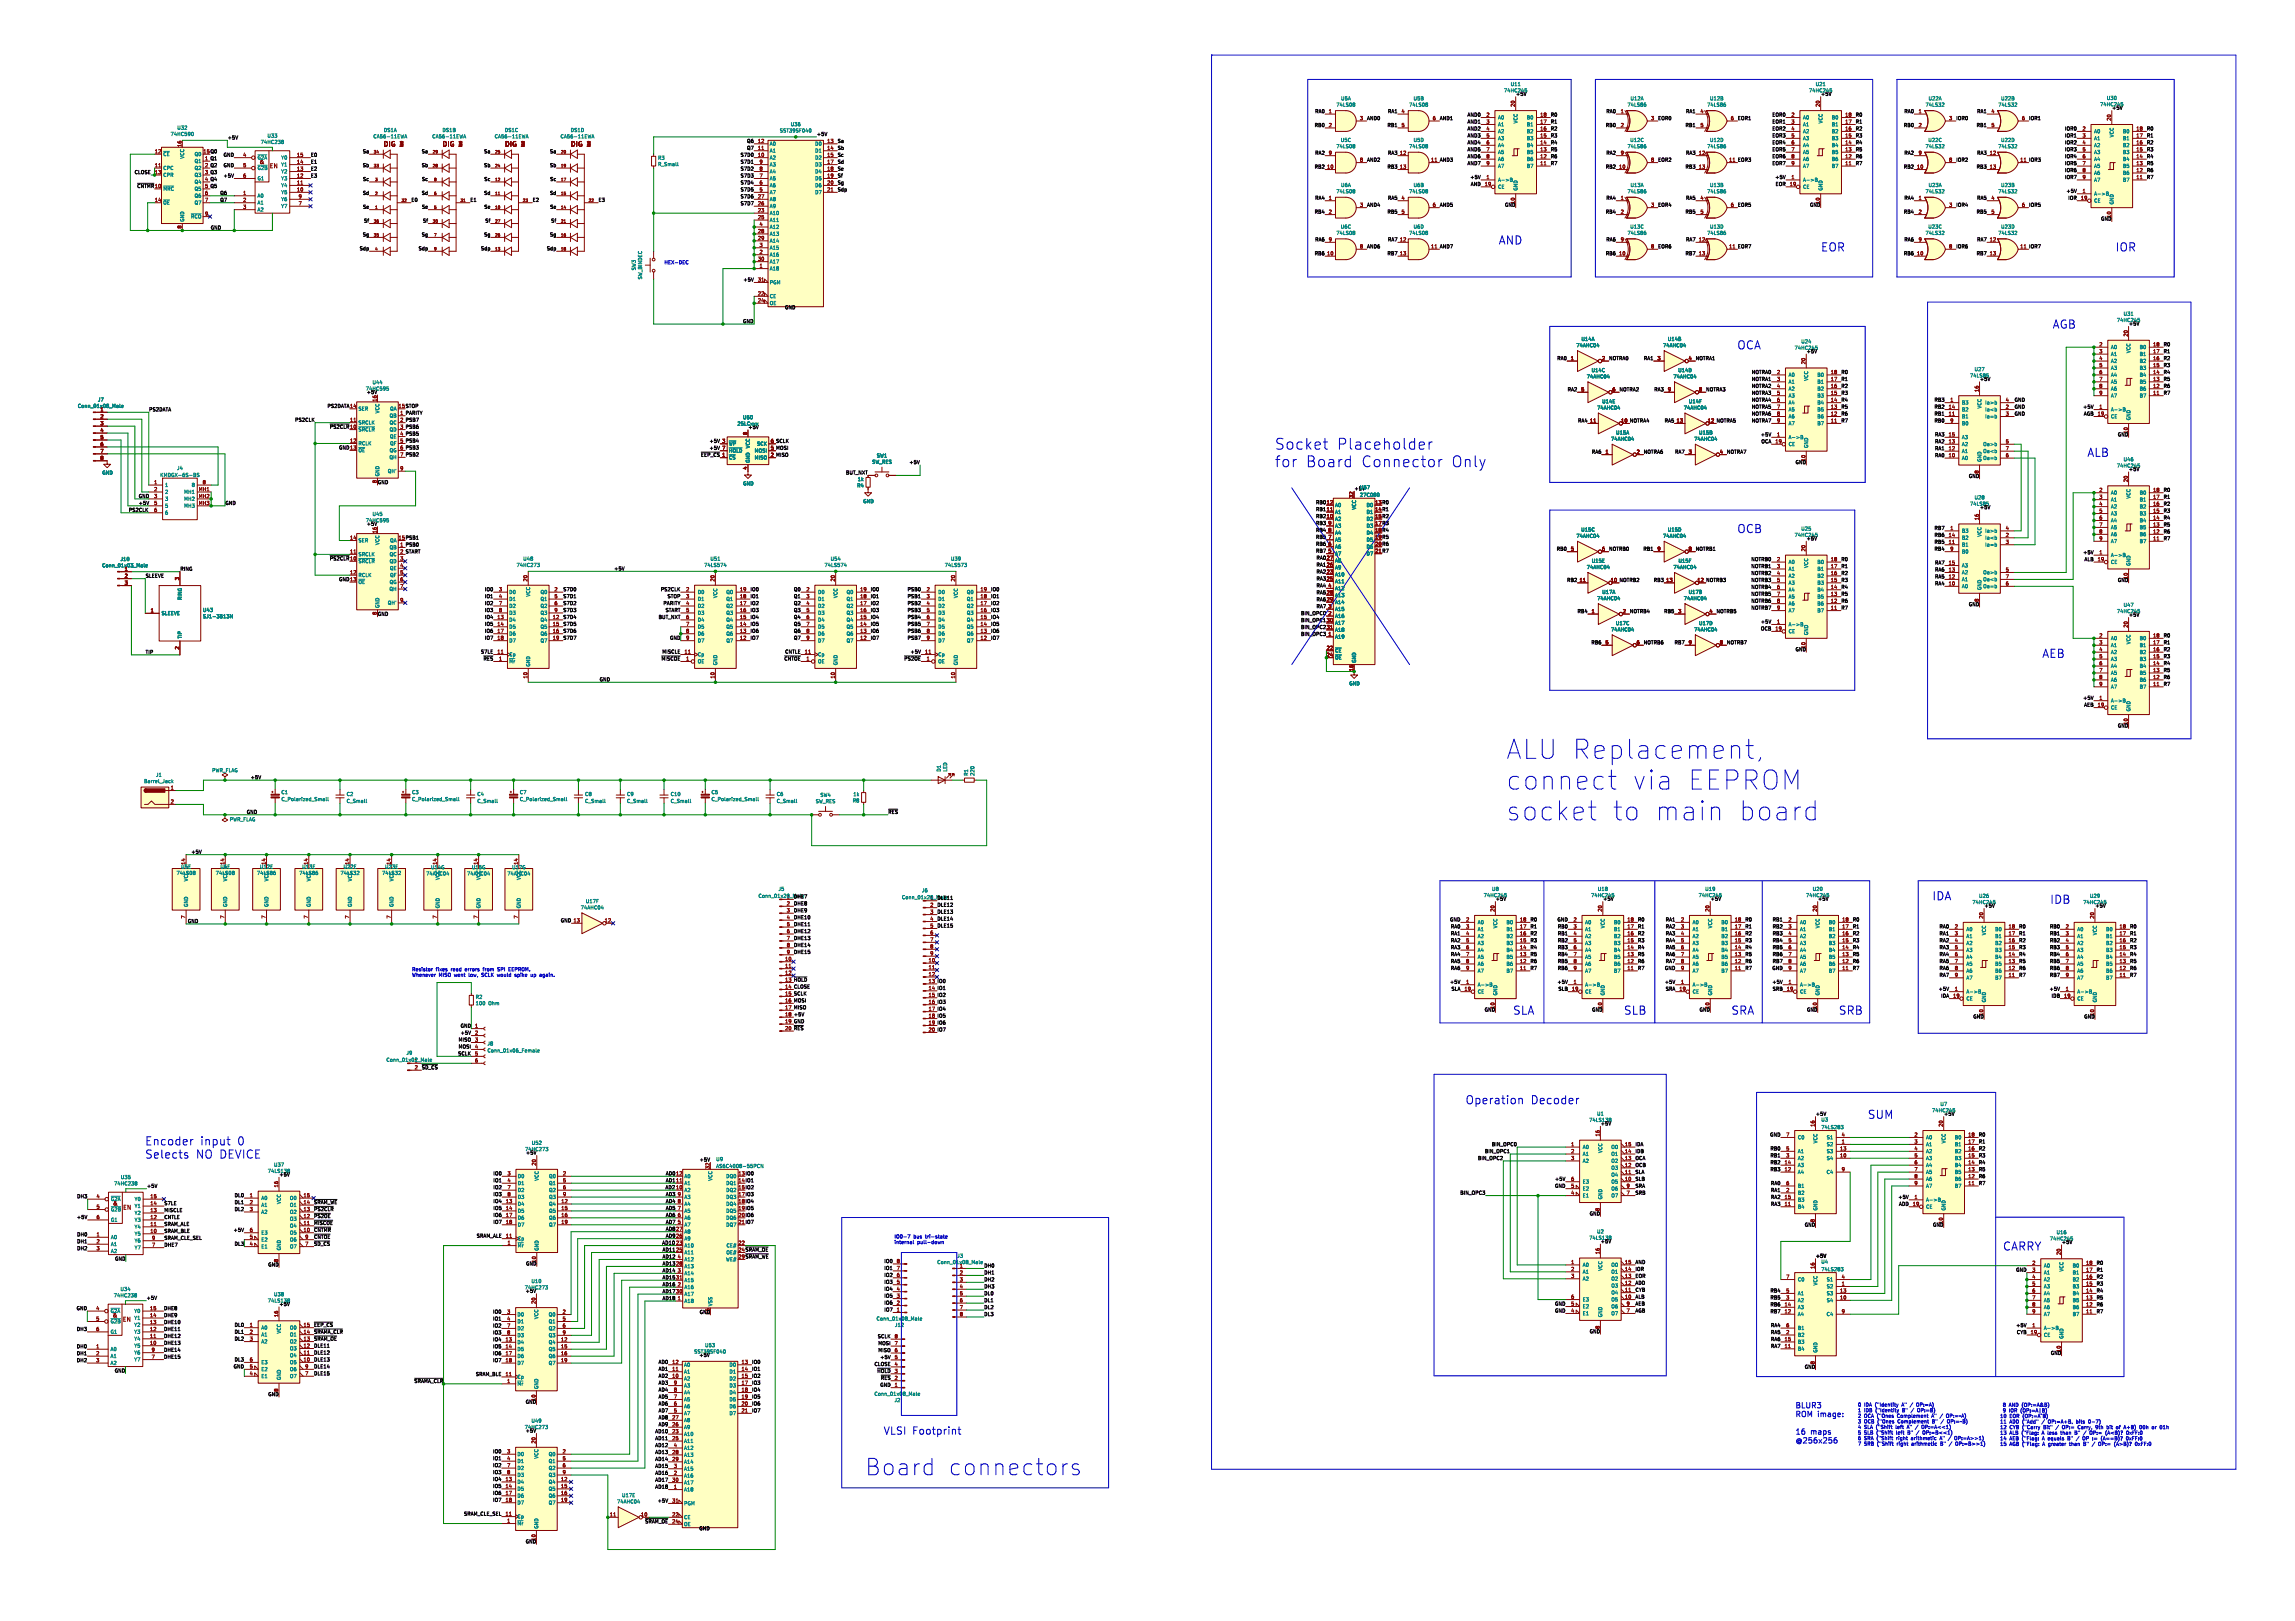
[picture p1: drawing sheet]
<svg xmlns="http://www.w3.org/2000/svg" width="841mm" height="594mm" viewBox="0 0 841 594" stroke-linecap="round" stroke-linejoin="round" font-family="sans-serif">
<defs><g id="words">
<g font-size="9.7" fill="#0000c2">
<text x="551.7" y="278.8">ALU Replacement,</text>
<text x="551.7" y="290">connect</text>
<text x="597" y="290">via</text>
<text x="616.3" y="290">EEPROM</text>
<text x="551.7" y="301.3">socket</text>
<text x="589.7" y="301.3">to main</text>
<text x="634" y="301.3">board</text>
</g>
<g font-size="8.4" fill="#0000c2">
<text x="316.8" y="541.2">Board</text>
<text x="346.6" y="541.2">connectors</text>
</g>
<g font-size="5.6" fill="#0000c2">
<text x="467" y="165.1">Socket</text>
<text x="489.4" y="165.1">Placeholder</text>
<text x="467" y="171.5">for</text>
<text x="478" y="171.5">Board</text>
<text x="497.9" y="171.5">Connector</text>
<text x="530.5" y="171.5">Only</text>
</g>
<g font-size="4.2" fill="#0000c2">
<text x="549.1" y="89.8">AND</text>
<text x="667.2" y="92.4">EOR</text>
<text x="775.1" y="92.4">IOR</text>
<text x="752.1" y="120.6">AGB</text>
<text x="636.5" y="128.2">OCA</text>
<text x="764.8" y="167.6">ALB</text>
<text x="636.5" y="195.6">OCB</text>
<text x="748.3" y="241.3">AEB</text>
<text x="708" y="330.1">IDA</text>
<text x="751.2" y="331.4">IDB</text>
<text x="554.3" y="372">SLA</text>
<text x="595" y="372">SLB</text>
<text x="634.3" y="372">SRA</text>
<text x="673.7" y="372">SRB</text>
<text x="536.9" y="404.9">Operation</text>
<text x="560.5" y="404.9">Decoder</text>
<text x="684.3" y="410.2">SUM</text>
<text x="53.1" y="419.9">Encoder</text>
<text x="73" y="419.9">input</text>
<text x="86.3" y="419.9">0</text>
<text x="53.1" y="424.8">Selects</text>
<text x="71.4" y="424.8">NO DEVICE</text>
<text x="733.9" y="458.5">CARRY</text>
</g>
<text font-size="3.8" fill="#0000c2" x="323.7" y="525.9">VLSI Footprint</text>
<g font-size="2.8" fill="#0000c2">
<text x="657.9" y="516.2">BLUR3</text>
<text x="657.9" y="519.4">ROM image:</text>
<text x="657.9" y="525.8">16</text>
<text x="663.2" y="525.8">maps</text>
<text x="657.9" y="529.1">@256x256</text>
</g>
<g font-size="2.5" fill="#840000">
<text x="140.5" y="54">DIG 1</text>
<text x="146.4" y="54">2</text>
<text x="162.1" y="54">DIG 1</text>
<text x="168" y="54">2</text>
<text x="184.9" y="54">DIG 1</text>
<text x="190.9" y="54">2</text>
<text x="209" y="54">DIG 1</text>
<text x="215" y="54">2</text>
</g>
<g font-size="2.1" fill="#008484">
<text x="95" y="60.3">&amp;</text>
<text x="41.3" y="441.9">&amp;</text>
<text x="41.1" y="483">&amp;</text>
</g>
<g font-size="2.1" fill="#840000">
<text x="98.8" y="61.8">EN</text>
<text x="45" y="443.5">EN</text>
<text x="44.9" y="484.5">EN</text>
</g>
<g font-size="1.8" fill="#008484">
<text x="551" y="34">74HC245</text>
<text x="553.5" y="31.7">U11</text>
<text x="662.8" y="34">74HC245</text>
<text x="665.2" y="31.7">U21</text>
<text x="489.6" y="39.2">74LS08</text>
<text x="491.3" y="36.9">U5A</text>
<text x="516.3" y="39.2">74LS08</text>
<text x="517.9" y="36.9">U5B</text>
<text x="596.3" y="39.2">74LS86</text>
<text x="597.4" y="36.9">U12A</text>
<text x="625.5" y="39.2">74LS86</text>
<text x="626.5" y="36.9">U12B</text>
<text x="705.5" y="39.2">74LS32</text>
<text x="706.6" y="36.9">U22A</text>
<text x="732.2" y="39.2">74LS32</text>
<text x="733.2" y="36.9">U22B</text>
<text x="769.5" y="39.1">74HC245</text>
<text x="771.9" y="36.8">U30</text>
<text x="64.9" y="47.7">U32</text>
<text x="289.7" y="46.4">U36</text>
<text x="548.8" y="43.9">A0</text>
<text x="548.8" y="46.4">A1</text>
<text x="556.2" y="45.3" transform="rotate(-90 556.2 45.3)">VCC</text>
<text x="559.4" y="46.4">B1</text>
<text x="559.4" y="43.9">B0</text>
<text x="660.6" y="43.9">A0</text>
<text x="660.6" y="46.4">A1</text>
<text x="668" y="45.3" transform="rotate(-90 668 45.3)">VCC</text>
<text x="671.2" y="46.4">B1</text>
<text x="671.2" y="43.9">B0</text>
<text x="62.4" y="50">74HC590</text>
<text x="95.4" y="52.9">74HC238</text>
<text x="97.9" y="50.6">U33</text>
<text x="136.7" y="50.8">CA56-11EWA</text>
<text x="140.5" y="48.5">DS1A</text>
<text x="158.3" y="50.8">CA56-11EWA</text>
<text x="162" y="48.5">DS1B</text>
<text x="181.2" y="50.8">CA56-11EWA</text>
<text x="184.9" y="48.5">DS1C</text>
<text x="205.3" y="50.8">CA56-11EWA</text>
<text x="209" y="48.5">DS1D</text>
<text x="281.9" y="53.5">A0</text>
<text x="285.7" y="48.7">SST39SF040</text>
<text x="298.6" y="53.5">D0</text>
<text x="491.2" y="52.2">U5C</text>
<text x="517.9" y="52.2">U5D</text>
<text x="548.8" y="49">A2</text>
<text x="548.8" y="51.5">A3</text>
<text x="559.4" y="51.5">B3</text>
<text x="559.4" y="49">B2</text>
<text x="597.3" y="52.2">U12C</text>
<text x="626.5" y="52.2">U12D</text>
<text x="660.6" y="49">A2</text>
<text x="660.6" y="51.5">A3</text>
<text x="671.2" y="51.5">B3</text>
<text x="671.2" y="49">B2</text>
<text x="706.5" y="52.2">U22C</text>
<text x="733.2" y="52.2">U22D</text>
<text x="767.3" y="49">A0</text>
<text x="767.3" y="51.5">A1</text>
<text x="774.7" y="50.4" transform="rotate(-90 774.7 50.4)">VCC</text>
<text x="777.9" y="51.5">B1</text>
<text x="777.9" y="49">B0</text>
<text x="59.7" y="57.3">~{CE}</text>
<text x="67.6" y="58.2" transform="rotate(-90 67.6 58.2)">VCC</text>
<text x="71.2" y="59.9">Q1</text>
<text x="71.2" y="57.3">Q0</text>
<text x="94.2" y="58.6">~{G2A}</text>
<text x="103" y="58.6">Y0</text>
<text x="241" y="58.7">R3</text>
<text x="281.9" y="58.6">A2</text>
<text x="281.9" y="56.1">A1</text>
<text x="298.6" y="56.1">D1</text>
<text x="298.6" y="58.6">D2</text>
<text x="489.6" y="54.5">74LS08</text>
<text x="516.3" y="54.5">74LS08</text>
<text x="548.8" y="54.1">A4</text>
<text x="548.8" y="56.6">A5</text>
<text x="548.8" y="59.1">A6</text>
<text x="559.4" y="59.1">B6</text>
<text x="559.4" y="56.6">B5</text>
<text x="559.4" y="54.1">B4</text>
<text x="596.3" y="54.5">74LS86</text>
<text x="625.5" y="54.5">74LS86</text>
<text x="660.6" y="54.1">A4</text>
<text x="660.6" y="56.6">A5</text>
<text x="660.6" y="59.1">A6</text>
<text x="671.2" y="59.1">B6</text>
<text x="671.2" y="56.6">B5</text>
<text x="671.2" y="54.1">B4</text>
<text x="705.5" y="54.5">74LS32</text>
<text x="732.2" y="54.5">74LS32</text>
<text x="767.3" y="54.1">A2</text>
<text x="767.3" y="56.6">A3</text>
<text x="767.3" y="59.1">A4</text>
<text x="777.9" y="59.1">B4</text>
<text x="777.9" y="56.6">B3</text>
<text x="777.9" y="54.1">B2</text>
<text x="59.7" y="62.4">CPC</text>
<text x="59.7" y="65">CPR</text>
<text x="71.2" y="62.4">Q2</text>
<text x="71.2" y="65">Q3</text>
<text x="94.2" y="62.4">~{G2B}</text>
<text x="103" y="63.7">Y2</text>
<text x="103" y="61.1">Y1</text>
<text x="241" y="61">R_Small</text>
<text x="281.9" y="63.7">A4</text>
<text x="281.9" y="61.1">A3</text>
<text x="298.6" y="61.1">D3</text>
<text x="298.6" y="63.7">D4</text>
<text x="548.8" y="61.7">A7</text>
<text x="559.4" y="61.7">B7</text>
<text x="660.6" y="61.7">A7</text>
<text x="671.2" y="61.7">B7</text>
<text x="767.3" y="61.7">A5</text>
<text x="767.3" y="64.2">A6</text>
<text x="777.9" y="64.2">B6</text>
<text x="777.9" y="61.7">B5</text>
<text x="59.7" y="70">~{MRC}</text>
<text x="71.2" y="67.5">Q4</text>
<text x="71.2" y="70">Q5</text>
<text x="94.2" y="66.2">G1</text>
<text x="103" y="71.3">Y5</text>
<text x="103" y="68.8">Y4</text>
<text x="103" y="66.2">Y3</text>
<text x="281.9" y="71.3">A7</text>
<text x="281.9" y="68.8">A6</text>
<text x="281.9" y="66.2">A5</text>
<text x="298.6" y="66.2">D5</text>
<text x="298.6" y="68.8">D6</text>
<text x="298.6" y="71.3">D7</text>
<text x="489.6" y="71">74LS08</text>
<text x="491.3" y="68.7">U6A</text>
<text x="516.3" y="71">74LS08</text>
<text x="517.9" y="68.7">U6B</text>
<text x="548.8" y="66.8">A-&gt;B</text>
<text x="548.8" y="69.3">CE</text>
<text x="556.2" y="70" transform="rotate(-90 556.2 70)">GND</text>
<text x="596.3" y="71">74LS86</text>
<text x="597.4" y="68.7">U13A</text>
<text x="625.5" y="71">74LS86</text>
<text x="626.5" y="68.7">U13B</text>
<text x="660.6" y="66.8">A-&gt;B</text>
<text x="660.6" y="69.3">CE</text>
<text x="668" y="70" transform="rotate(-90 668 70)">GND</text>
<text x="705.5" y="71">74LS32</text>
<text x="706.6" y="68.7">U23A</text>
<text x="732.2" y="71">74LS32</text>
<text x="733.2" y="68.7">U23B</text>
<text x="767.3" y="71.8">A-&gt;B</text>
<text x="767.3" y="66.8">A7</text>
<text x="777.9" y="66.8">B7</text>
<text x="59.7" y="75.1">~{OE}</text>
<text x="71.2" y="72.6">Q6</text>
<text x="71.2" y="75.1">Q7</text>
<text x="94.2" y="72.6">A0</text>
<text x="94.2" y="75.1">A1</text>
<text x="94.2" y="77.7">A2</text>
<text x="103" y="76.4">Y7</text>
<text x="103" y="73.8">Y6</text>
<text x="281.9" y="76.4">A9</text>
<text x="281.9" y="73.8">A8</text>
<text x="767.3" y="74.4">CE</text>
<text x="774.7" y="75.1" transform="rotate(-90 774.7 75.1)">GND</text>
<text x="67.6" y="81.4" transform="rotate(-90 67.6 81.4)">GND</text>
<text x="69.9" y="80.2">~{RCO}</text>
<text x="281.9" y="78.9">A10</text>
<text x="281.9" y="81.5">A11</text>
<text x="491.2" y="83.9">U6C</text>
<text x="517.9" y="83.9">U6D</text>
<text x="597.3" y="83.9">U13C</text>
<text x="626.5" y="83.9">U13D</text>
<text x="706.5" y="83.9">U23C</text>
<text x="733.2" y="83.9">U23D</text>
<text x="281.9" y="86.5">A13</text>
<text x="281.9" y="89.1">A14</text>
<text x="281.9" y="84">A12</text>
<text x="489.6" y="86.2">74LS08</text>
<text x="516.3" y="86.2">74LS08</text>
<text x="596.3" y="86.2">74LS86</text>
<text x="625.5" y="86.2">74LS86</text>
<text x="705.5" y="86.2">74LS32</text>
<text x="732.2" y="86.2">74LS32</text>
<text x="281.9" y="94.2">A16</text>
<text x="281.9" y="91.6">A15</text>
<text x="233.1" y="99.2" transform="rotate(-90 233.1 99.2)">SW3</text>
<text x="281.9" y="99.2">A18</text>
<text x="281.9" y="96.7">A17</text>
<text x="235.4" y="102.5" transform="rotate(-90 235.4 102.5)">SW_BINDEC</text>
<text x="281.9" y="104.3">PGM</text>
<text x="281.9" y="109.4">CE</text>
<text x="281.9" y="111.9">OE</text>
<text x="775.6" y="118.1">74HC245</text>
<text x="778.1" y="115.8">U31</text>
<text x="579.4" y="125.1">U14A</text>
<text x="611.1" y="125.1">U14B</text>
<text x="660" y="126">U24</text>
<text x="577.6" y="127.4">74AHC04</text>
<text x="609.3" y="127.4">74AHC04</text>
<text x="657.5" y="128.3">74HC245</text>
<text x="773.4" y="128.1">A0</text>
<text x="773.4" y="130.6">A1</text>
<text x="780.8" y="129.5" transform="rotate(-90 780.8 129.5)">VCC</text>
<text x="784" y="130.6">B1</text>
<text x="784" y="128.1">B0</text>
<text x="583.1" y="136.5">U14C</text>
<text x="614.9" y="136.5">U14D</text>
<text x="723.5" y="136.2">U27</text>
<text x="773.4" y="133.1">A2</text>
<text x="773.4" y="135.7">A3</text>
<text x="784" y="135.7">B3</text>
<text x="784" y="133.1">B2</text>
<text x="133.9" y="143.3">74HC595</text>
<text x="136.4" y="141">U44</text>
<text x="581.4" y="138.8">74AHC04</text>
<text x="613.1" y="138.8">74AHC04</text>
<text x="655.3" y="138.2">A0</text>
<text x="655.3" y="140.8">A1</text>
<text x="655.3" y="143.3">A2</text>
<text x="662.7" y="139.6" transform="rotate(-90 662.7 139.6)">VCC</text>
<text x="665.9" y="143.3">B2</text>
<text x="665.9" y="140.8">B1</text>
<text x="665.9" y="138.2">B0</text>
<text x="721.8" y="138.5">74LS85</text>
<text x="773.4" y="138.2">A4</text>
<text x="773.4" y="140.8">A5</text>
<text x="773.4" y="143.3">A6</text>
<text x="784" y="143.3">B6</text>
<text x="784" y="140.8">B5</text>
<text x="784" y="138.2">B4</text>
<text x="28.4" y="149.6">Conn_01x08_Male</text>
<text x="35.8" y="147.3">J7</text>
<text x="587" y="147.9">U14E</text>
<text x="618.8" y="147.9">U14F</text>
<text x="655.3" y="145.8">A3</text>
<text x="655.3" y="148.4">A4</text>
<text x="665.9" y="148.4">B4</text>
<text x="665.9" y="145.8">B3</text>
<text x="718.8" y="148.4">B3</text>
<text x="726.2" y="149.8" transform="rotate(-90 726.2 149.8)">VCC</text>
<text x="727.4" y="148.4">Ia&gt;b</text>
<text x="773.4" y="145.8">A7</text>
<text x="784" y="145.8">B7</text>
<text x="131.2" y="155.7">SRCLK</text>
<text x="131.2" y="150.6">SER</text>
<text x="139.2" y="151.5" transform="rotate(-90 139.2 151.5)">VCC</text>
<text x="142.7" y="153.2">QB</text>
<text x="142.7" y="155.7">QC</text>
<text x="142.9" y="150.6">QA</text>
<text x="272.2" y="153.8">U50</text>
<text x="585.2" y="150.3">74AHC04</text>
<text x="616.9" y="150.3">74AHC04</text>
<text x="655.3" y="150.9">A5</text>
<text x="655.3" y="153.5">A6</text>
<text x="655.3" y="156">A7</text>
<text x="665.9" y="156">B7</text>
<text x="665.9" y="153.5">B6</text>
<text x="665.9" y="150.9">B5</text>
<text x="718.8" y="153.5">B1</text>
<text x="718.8" y="150.9">B2</text>
<text x="718.8" y="156">B0</text>
<text x="727.4" y="150.9">Ia&lt;b</text>
<text x="727.4" y="153.5">Ia=b</text>
<text x="773.4" y="150.9">A-&gt;B</text>
<text x="773.4" y="153.5">CE</text>
<text x="780.8" y="154.2" transform="rotate(-90 780.8 154.2)">GND</text>
<text x="131.2" y="158.3">~{SRCLR}</text>
<text x="142.7" y="158.3">QD</text>
<text x="142.8" y="160.8">QE</text>
<text x="270.1" y="156.1">25LCxxx</text>
<text x="274.1" y="157.3">+5V</text>
<text x="590.3" y="161.7">74AHC04</text>
<text x="592.1" y="159.4">U15A</text>
<text x="620.7" y="161.7">74AHC04</text>
<text x="622.5" y="159.4">U15B</text>
<text x="655.3" y="161.1">A-&gt;B</text>
<text x="718.8" y="161.1">A3</text>
<text x="131.2" y="163.3">RCLK</text>
<text x="131.2" y="165.9">~{OE}</text>
<text x="142.7" y="165.9">QG</text>
<text x="142.9" y="163.3">QF</text>
<text x="267" y="163.5">~{WP}</text>
<text x="267" y="166">~{HOLD}</text>
<text x="274.9" y="164.4" transform="rotate(-90 274.9 164.4)">VCC</text>
<text x="276.5" y="166">MOSI</text>
<text x="277.3" y="163.5">SCK</text>
<text x="321.2" y="167.8">SW1</text>
<text x="655.3" y="163.6">CE</text>
<text x="662.7" y="164.3" transform="rotate(-90 662.7 164.3)">GND</text>
<text x="718.8" y="166.2">A1</text>
<text x="718.8" y="163.6">A2</text>
<text x="726.7" y="163.6">Oa&gt;b</text>
<text x="726.7" y="166.2">Oa&lt;b</text>
<text x="64.8" y="172.4">J4</text>
<text x="142" y="173.5">QH'</text>
<text x="142.7" y="168.4">QH</text>
<text x="267" y="168.5">~{CS}</text>
<text x="274.9" y="169.7" transform="rotate(-90 274.9 169.7)">GND</text>
<text x="276.5" y="168.5">MISO</text>
<text x="319.5" y="170.1">SW_RES</text>
<text x="718.8" y="168.7">A0</text>
<text x="726.2" y="169.4" transform="rotate(-90 726.2 169.4)">GND</text>
<text x="726.7" y="168.7">Oa=b</text>
<text x="775.6" y="171.5">74HC245</text>
<text x="778.1" y="169.2">U46</text>
<text x="37.4" y="174.1">GND</text>
<text x="58.6" y="174.9">KMDGX-6S-BS</text>
<text x="60.4" y="178.6">1</text>
<text x="70.2" y="178.6">8</text>
<text x="139.2" y="174.7" transform="rotate(-90 139.2 174.7)">GND</text>
<text x="272.2" y="178">GND</text>
<text x="314" y="178.8">R4</text>
<text x="314.2" y="176.4">1k</text>
<text x="498.2" y="179.4">U57</text>
<text x="60.4" y="181.1">2</text>
<text x="60.4" y="183.7">3</text>
<text x="67.4" y="181.1">MH1</text>
<text x="67.4" y="183.7">MH2</text>
<text x="316.2" y="184.5">GND</text>
<text x="489.1" y="185.9">A0</text>
<text x="498.2" y="182.2">27C080</text>
<text x="500.7" y="185.9">D0</text>
<text x="721.8" y="185.5">74LS85</text>
<text x="723.5" y="183.1">U28</text>
<text x="773.4" y="181.4">A0</text>
<text x="773.4" y="183.9">A1</text>
<text x="780.8" y="182.8" transform="rotate(-90 780.8 182.8)">VCC</text>
<text x="784" y="183.9">B1</text>
<text x="784" y="181.4">B0</text>
<text x="60.4" y="186.2">5</text>
<text x="60.4" y="188.7">6</text>
<text x="67.4" y="186.2">MH3</text>
<text x="133.9" y="191.5">74HC595</text>
<text x="136.4" y="189.2">U45</text>
<text x="489.1" y="191">A2</text>
<text x="489.1" y="188.5">A1</text>
<text x="497" y="186.8" transform="rotate(-90 497 186.8)">VCC</text>
<text x="500.7" y="188.5">D1</text>
<text x="500.7" y="191">D2</text>
<text x="773.4" y="186.5">A2</text>
<text x="773.4" y="189">A3</text>
<text x="773.4" y="191.6">A4</text>
<text x="784" y="191.6">B4</text>
<text x="784" y="189">B3</text>
<text x="784" y="186.5">B2</text>
<text x="489.1" y="196.1">A4</text>
<text x="489.1" y="193.6">A3</text>
<text x="500.7" y="193.6">D3</text>
<text x="500.7" y="196.1">D4</text>
<text x="577.6" y="197.2">74AHC04</text>
<text x="579.3" y="194.9">U15C</text>
<text x="609.3" y="197.2">74AHC04</text>
<text x="611.1" y="194.9">U15D</text>
<text x="657.5" y="196.9">74HC245</text>
<text x="660" y="194.6">U25</text>
<text x="718.8" y="195.4">B3</text>
<text x="718.8" y="197.9">B2</text>
<text x="726.2" y="196.8" transform="rotate(-90 726.2 196.8)">VCC</text>
<text x="727.4" y="197.9">Ia&lt;b</text>
<text x="727.4" y="195.4">Ia&gt;b</text>
<text x="773.4" y="194.1">A5</text>
<text x="773.4" y="196.6">A6</text>
<text x="784" y="196.6">B6</text>
<text x="784" y="194.1">B5</text>
<text x="131.2" y="204">SRCLK</text>
<text x="131.2" y="198.9">SER</text>
<text x="139.2" y="199.8" transform="rotate(-90 139.2 199.8)">VCC</text>
<text x="142.7" y="201.4">QB</text>
<text x="142.7" y="204">QC</text>
<text x="142.9" y="198.9">QA</text>
<text x="489.1" y="203.7">A7</text>
<text x="489.1" y="201.2">A6</text>
<text x="489.1" y="198.6">A5</text>
<text x="500.7" y="198.6">D5</text>
<text x="500.7" y="201.2">D6</text>
<text x="500.7" y="203.7">D7</text>
<text x="718.8" y="200.4">B1</text>
<text x="718.8" y="203">B0</text>
<text x="727.4" y="200.4">Ia=b</text>
<text x="773.4" y="199.2">A7</text>
<text x="784" y="199.2">B7</text>
<text x="37.3" y="208">Conn_01x03_Male</text>
<text x="44.1" y="205.7">J10</text>
<text x="131.2" y="206.5">~{SRCLR}</text>
<text x="142.7" y="206.5">QD</text>
<text x="142.8" y="209.1">QE</text>
<text x="189.2" y="207.9">74HC273</text>
<text x="191.6" y="205.6">U48</text>
<text x="257.9" y="207.9">74LS574</text>
<text x="260.2" y="205.6">U51</text>
<text x="302" y="207.9">74LS574</text>
<text x="304.3" y="205.6">U54</text>
<text x="346.1" y="207.9">74LS573</text>
<text x="348.4" y="205.6">U39</text>
<text x="489.1" y="208.8">A9</text>
<text x="489.1" y="206.3">A8</text>
<text x="581.4" y="208.7">74AHC04</text>
<text x="583.2" y="206.4">U15E</text>
<text x="613.1" y="208.7">74AHC04</text>
<text x="615" y="206.4">U15F</text>
<text x="655.3" y="206.8">A0</text>
<text x="655.3" y="209.3">A1</text>
<text x="662.7" y="208.2" transform="rotate(-90 662.7 208.2)">VCC</text>
<text x="665.9" y="209.3">B1</text>
<text x="665.9" y="206.8">B0</text>
<text x="718.8" y="208.1">A3</text>
<text x="773.4" y="204.3">A-&gt;B</text>
<text x="773.4" y="206.8">CE</text>
<text x="780.8" y="207.5" transform="rotate(-90 780.8 207.5)">GND</text>
<text x="131.2" y="211.6">RCLK</text>
<text x="131.2" y="214.1">~{OE}</text>
<text x="142.7" y="214.1">QG</text>
<text x="142.9" y="211.6">QF</text>
<text x="489.1" y="211.3">A10</text>
<text x="489.1" y="213.9">A11</text>
<text x="655.3" y="211.9">A2</text>
<text x="655.3" y="214.4">A3</text>
<text x="665.9" y="214.4">B3</text>
<text x="665.9" y="211.9">B2</text>
<text x="718.8" y="215.7">A0</text>
<text x="718.8" y="213.1">A1</text>
<text x="718.8" y="210.6">A2</text>
<text x="726.7" y="210.6">Oa&gt;b</text>
<text x="726.7" y="215.7">Oa=b</text>
<text x="726.7" y="213.1">Oa&lt;b</text>
<text x="66.8" y="219.9" transform="rotate(-90 66.8 219.9)">RING</text>
<text x="142" y="221.8">QH'</text>
<text x="142.7" y="216.7">QH</text>
<text x="186.5" y="217.8">D0</text>
<text x="186.5" y="220.4">D1</text>
<text x="194.4" y="218.7" transform="rotate(-90 194.4 218.7)">VCC</text>
<text x="198" y="217.8">Q0</text>
<text x="198" y="220.4">Q1</text>
<text x="255.5" y="217.8">D0</text>
<text x="255.5" y="220.4">D1</text>
<text x="263" y="219.2" transform="rotate(-90 263 219.2)">VCC</text>
<text x="266.1" y="220.4">Q1</text>
<text x="266.1" y="217.8">Q0</text>
<text x="299.6" y="217.8">D0</text>
<text x="299.6" y="220.4">D1</text>
<text x="307" y="219.2" transform="rotate(-90 307 219.2)">VCC</text>
<text x="310.2" y="220.4">Q1</text>
<text x="310.2" y="217.8">Q0</text>
<text x="343.7" y="217.8">D0</text>
<text x="343.7" y="220.4">D1</text>
<text x="351.1" y="219.2" transform="rotate(-90 351.1 219.2)">VCC</text>
<text x="354.2" y="220.4">Q1</text>
<text x="354.2" y="217.8">Q0</text>
<text x="489.1" y="219">A13</text>
<text x="489.1" y="221.5">A14</text>
<text x="489.1" y="216.4">A12</text>
<text x="585.2" y="220.1">74AHC04</text>
<text x="587" y="217.8">U17A</text>
<text x="616.9" y="220.1">74AHC04</text>
<text x="618.7" y="217.8">U17B</text>
<text x="655.3" y="217">A4</text>
<text x="655.3" y="219.5">A5</text>
<text x="665.9" y="219.5">B5</text>
<text x="665.9" y="217">B4</text>
<text x="726.2" y="216.4" transform="rotate(-90 726.2 216.4)">GND</text>
<text x="59.1" y="225.6">SLEEVE</text>
<text x="74.3" y="224.4">U43</text>
<text x="74.3" y="226.7">SJ1-3513N</text>
<text x="139.2" y="223" transform="rotate(-90 139.2 223)">GND</text>
<text x="186.5" y="228">D4</text>
<text x="186.5" y="222.9">D2</text>
<text x="186.5" y="225.4">D3</text>
<text x="198" y="228">Q4</text>
<text x="198" y="222.9">Q2</text>
<text x="198" y="225.4">Q3</text>
<text x="255.5" y="222.9">D2</text>
<text x="255.5" y="225.4">D3</text>
<text x="255.5" y="228">D4</text>
<text x="266.1" y="228">Q4</text>
<text x="266.1" y="225.4">Q3</text>
<text x="266.1" y="222.9">Q2</text>
<text x="299.6" y="222.9">D2</text>
<text x="299.6" y="225.4">D3</text>
<text x="299.6" y="228">D4</text>
<text x="310.2" y="228">Q4</text>
<text x="310.2" y="225.4">Q3</text>
<text x="310.2" y="222.9">Q2</text>
<text x="343.7" y="222.9">D2</text>
<text x="343.7" y="225.4">D3</text>
<text x="343.7" y="228">D4</text>
<text x="354.2" y="228">Q4</text>
<text x="354.2" y="225.4">Q3</text>
<text x="354.2" y="222.9">Q2</text>
<text x="489.1" y="226.6">A16</text>
<text x="489.1" y="224">A15</text>
<text x="655.3" y="222">A6</text>
<text x="655.3" y="224.6">A7</text>
<text x="665.9" y="224.6">B7</text>
<text x="665.9" y="222">B6</text>
<text x="775.6" y="224.8">74HC245</text>
<text x="778.1" y="222.5">U47</text>
<text x="186.5" y="230.5">D5</text>
<text x="186.5" y="233.1">D6</text>
<text x="198" y="230.5">Q5</text>
<text x="198" y="233.1">Q6</text>
<text x="255.5" y="230.5">D5</text>
<text x="255.5" y="233.1">D6</text>
<text x="266.1" y="233.1">Q6</text>
<text x="266.1" y="230.5">Q5</text>
<text x="299.6" y="230.5">D5</text>
<text x="299.6" y="233.1">D6</text>
<text x="310.2" y="233.1">Q6</text>
<text x="310.2" y="230.5">Q5</text>
<text x="343.7" y="230.5">D5</text>
<text x="343.7" y="233.1">D6</text>
<text x="354.2" y="233.1">Q6</text>
<text x="354.2" y="230.5">Q5</text>
<text x="489.1" y="229.1">A17</text>
<text x="489.1" y="231.7">A18</text>
<text x="590.3" y="231.5">74AHC04</text>
<text x="592" y="229.2">U17C</text>
<text x="620.7" y="231.5">74AHC04</text>
<text x="622.5" y="229.2">U17D</text>
<text x="655.3" y="229.7">A-&gt;B</text>
<text x="655.3" y="232.2">CE</text>
<text x="662.7" y="232.9" transform="rotate(-90 662.7 232.9)">GND</text>
<text x="66.8" y="234.1" transform="rotate(-90 66.8 234.1)">TIP</text>
<text x="186.5" y="235.6">D7</text>
<text x="198" y="235.6">Q7</text>
<text x="255.5" y="235.6">D7</text>
<text x="266.1" y="235.6">Q7</text>
<text x="299.6" y="235.6">D7</text>
<text x="310.2" y="235.6">Q7</text>
<text x="343.7" y="235.6">D7</text>
<text x="354.2" y="235.6">Q7</text>
<text x="489.1" y="234.2">A19</text>
<text x="489.1" y="239.3">~{CE}</text>
<text x="773.4" y="234.7">A0</text>
<text x="773.4" y="237.3">A1</text>
<text x="773.4" y="239.8">A2</text>
<text x="780.8" y="236.1" transform="rotate(-90 780.8 236.1)">VCC</text>
<text x="784" y="239.8">B2</text>
<text x="784" y="237.3">B1</text>
<text x="784" y="234.7">B0</text>
<text x="186.5" y="243.2">~{Mr}</text>
<text x="186.5" y="240.7">Cp</text>
<text x="194.4" y="244.4" transform="rotate(-90 194.4 244.4)">GND</text>
<text x="255.5" y="243.2">OE</text>
<text x="255.5" y="240.7">Cp</text>
<text x="263" y="243.9" transform="rotate(-90 263 243.9)">GND</text>
<text x="299.6" y="243.2">OE</text>
<text x="299.6" y="240.7">Cp</text>
<text x="307" y="243.9" transform="rotate(-90 307 243.9)">GND</text>
<text x="343.7" y="243.2">OE</text>
<text x="343.7" y="240.7">Cp</text>
<text x="351.1" y="243.9" transform="rotate(-90 351.1 243.9)">GND</text>
<text x="489.1" y="241.8">~{OE}</text>
<text x="497" y="243" transform="rotate(-90 497 243)">GND</text>
<text x="773.4" y="242.4">A3</text>
<text x="773.4" y="244.9">A4</text>
<text x="784" y="244.9">B4</text>
<text x="784" y="242.4">B3</text>
<text x="494.3" y="251.3">GND</text>
<text x="773.4" y="247.4">A5</text>
<text x="773.4" y="250">A6</text>
<text x="784" y="250">B6</text>
<text x="784" y="247.4">B5</text>
<text x="773.4" y="257.6">A-&gt;B</text>
<text x="773.4" y="252.5">A7</text>
<text x="784" y="252.5">B7</text>
<text x="773.4" y="260.1">CE</text>
<text x="780.8" y="260.8" transform="rotate(-90 780.8 260.8)">GND</text>
<text x="52.7" y="287.1">Barrel_Jack</text>
<text x="57.1" y="284.8">J1</text>
<text x="77.6" y="283.1">PWR_FLAG</text>
<text x="344.9" y="282.9" transform="rotate(-90 344.9 282.9)">D1</text>
<text x="347.2" y="282.9" transform="rotate(-90 347.2 282.9)">LED</text>
<text x="354.9" y="284.4" transform="rotate(-90 354.9 284.4)">R1</text>
<text x="357.2" y="284.4" transform="rotate(-90 357.2 284.4)">220</text>
<text x="103" y="291.2">C1</text>
<text x="103" y="293.7">C_Polarized_Small</text>
<text x="126.9" y="291.8">C2</text>
<text x="150.9" y="291.2">C3</text>
<text x="150.9" y="293.7">C_Polarized_Small</text>
<text x="174.8" y="291.8">C4</text>
<text x="190.4" y="291.2">C7</text>
<text x="190.4" y="293.7">C_Polarized_Small</text>
<text x="214.3" y="291.8">C8</text>
<text x="229.7" y="291.8">C9</text>
<text x="245.7" y="291.8">C10</text>
<text x="260.6" y="291.2">C5</text>
<text x="260.6" y="293.7">C_Polarized_Small</text>
<text x="284.5" y="291.8">C6</text>
<text x="300.5" y="292.2">SW4</text>
<text x="312.6" y="291.9">1k</text>
<text x="126.9" y="294.4">C_Small</text>
<text x="174.8" y="294.4">C_Small</text>
<text x="214.3" y="294.4">C_Small</text>
<text x="229.7" y="294.4">C_Small</text>
<text x="245.7" y="294.4">C_Small</text>
<text x="284.5" y="294.4">C_Small</text>
<text x="298.8" y="294.5">SW_RES</text>
<text x="312.4" y="294.2">R8</text>
<text x="84.1" y="301.1">PWR_FLAG</text>
<text x="67.9" y="317" transform="rotate(-90 67.9 317)">14</text>
<text x="82.3" y="317" transform="rotate(-90 82.3 317)">14</text>
<text x="97.4" y="317" transform="rotate(-90 97.4 317)">14</text>
<text x="112.9" y="317" transform="rotate(-90 112.9 317)">14</text>
<text x="128" y="317" transform="rotate(-90 128 317)">14</text>
<text x="143.3" y="317" transform="rotate(-90 143.3 317)">14</text>
<text x="160.1" y="317" transform="rotate(-90 160.1 317)">14</text>
<text x="175.1" y="317" transform="rotate(-90 175.1 317)">14</text>
<text x="189.9" y="317" transform="rotate(-90 189.9 317)">14</text>
<text x="64.6" y="320.8">74LS08</text>
<text x="66.3" y="318.5">U5E</text>
<text x="69" y="323" transform="rotate(-90 69 323)">VCC</text>
<text x="78.9" y="320.8">74LS08</text>
<text x="80.6" y="318.5">U6E</text>
<text x="83.4" y="323" transform="rotate(-90 83.4 323)">VCC</text>
<text x="94.1" y="320.8">74LS86</text>
<text x="95.2" y="318.5">U12E</text>
<text x="98.5" y="323" transform="rotate(-90 98.5 323)">VCC</text>
<text x="109.6" y="320.8">74LS86</text>
<text x="110.6" y="318.5">U13E</text>
<text x="114" y="323" transform="rotate(-90 114 323)">VCC</text>
<text x="124.7" y="320.8">74LS32</text>
<text x="125.8" y="318.5">U22E</text>
<text x="129.1" y="323" transform="rotate(-90 129.1 323)">VCC</text>
<text x="139.9" y="320.8">74LS32</text>
<text x="141" y="318.5">U23E</text>
<text x="144.3" y="323" transform="rotate(-90 144.3 323)">VCC</text>
<text x="156.1" y="321">74AHC04</text>
<text x="157.8" y="318.7">U14G</text>
<text x="161.2" y="322.5" transform="rotate(-90 161.2 322.5)">VCC</text>
<text x="171.1" y="321">74AHC04</text>
<text x="172.8" y="318.7">U15G</text>
<text x="176.2" y="322.5" transform="rotate(-90 176.2 322.5)">VCC</text>
<text x="185.8" y="321">74AHC04</text>
<text x="187.5" y="318.7">U17G</text>
<text x="190.9" y="322.5" transform="rotate(-90 190.9 322.5)">VCC</text>
<text x="277.8" y="329.2">Conn_01x20_Male</text>
<text x="285.2" y="326.6">J5</text>
<text x="288.2" y="329.3">1</text>
<text x="330.4" y="329.7">Conn_01x20_Male</text>
<text x="337.8" y="327.1">J6</text>
<text x="340.8" y="329.8">1</text>
<text x="543.6" y="328.9">74HC245</text>
<text x="546.6" y="326.6">U8</text>
<text x="583" y="328.9">74HC245</text>
<text x="585.4" y="326.6">U18</text>
<text x="622.3" y="328.9">74HC245</text>
<text x="624.8" y="326.6">U19</text>
<text x="661.7" y="328.9">74HC245</text>
<text x="664.2" y="326.6">U20</text>
<text x="725.1" y="329.1">U26</text>
<text x="765.8" y="329.1">U29</text>
<text x="69" y="332.5" transform="rotate(-90 69 332.5)">GND</text>
<text x="83.4" y="332.5" transform="rotate(-90 83.4 332.5)">GND</text>
<text x="98.5" y="332.5" transform="rotate(-90 98.5 332.5)">GND</text>
<text x="114" y="332.5" transform="rotate(-90 114 332.5)">GND</text>
<text x="129.1" y="332.5" transform="rotate(-90 129.1 332.5)">GND</text>
<text x="144.3" y="332.5" transform="rotate(-90 144.3 332.5)">GND</text>
<text x="161.2" y="333" transform="rotate(-90 161.2 333)">GND</text>
<text x="176.2" y="333" transform="rotate(-90 176.2 333)">GND</text>
<text x="190.9" y="333" transform="rotate(-90 190.9 333)">GND</text>
<text x="212.7" y="333.4">74AHC04</text>
<text x="214.6" y="331.1">U17F</text>
<text x="722.7" y="331.5">74HC245</text>
<text x="763.3" y="331.5">74HC245</text>
<text x="541.4" y="338.8">A0</text>
<text x="541.4" y="341.4">A1</text>
<text x="548.8" y="340.2" transform="rotate(-90 548.8 340.2)">VCC</text>
<text x="552" y="341.4">B1</text>
<text x="552" y="338.8">B0</text>
<text x="580.7" y="338.8">A0</text>
<text x="580.7" y="341.4">A1</text>
<text x="588.2" y="340.2" transform="rotate(-90 588.2 340.2)">VCC</text>
<text x="591.3" y="341.4">B1</text>
<text x="591.3" y="338.8">B0</text>
<text x="620.1" y="338.8">A0</text>
<text x="620.1" y="341.4">A1</text>
<text x="627.5" y="340.2" transform="rotate(-90 627.5 340.2)">VCC</text>
<text x="630.7" y="341.4">B1</text>
<text x="630.7" y="338.8">B0</text>
<text x="659.5" y="338.8">A0</text>
<text x="659.5" y="341.4">A1</text>
<text x="666.9" y="340.2" transform="rotate(-90 666.9 340.2)">VCC</text>
<text x="670.1" y="341.4">B1</text>
<text x="670.1" y="338.8">B0</text>
<text x="720.4" y="341.4">A0</text>
<text x="731" y="341.4">B0</text>
<text x="761.1" y="341.4">A0</text>
<text x="771.7" y="341.4">B0</text>
<text x="541.4" y="343.9">A2</text>
<text x="541.4" y="346.4">A3</text>
<text x="552" y="346.4">B3</text>
<text x="552" y="343.9">B2</text>
<text x="580.7" y="343.9">A2</text>
<text x="580.7" y="346.4">A3</text>
<text x="591.3" y="346.4">B3</text>
<text x="591.3" y="343.9">B2</text>
<text x="620.1" y="343.9">A2</text>
<text x="620.1" y="346.4">A3</text>
<text x="630.7" y="346.4">B3</text>
<text x="630.7" y="343.9">B2</text>
<text x="659.5" y="343.9">A2</text>
<text x="659.5" y="346.4">A3</text>
<text x="670.1" y="346.4">B3</text>
<text x="670.1" y="343.9">B2</text>
<text x="720.4" y="343.9">A1</text>
<text x="720.4" y="346.4">A2</text>
<text x="727.9" y="342.8" transform="rotate(-90 727.9 342.8)">VCC</text>
<text x="731" y="346.4">B2</text>
<text x="731" y="343.9">B1</text>
<text x="761.1" y="343.9">A1</text>
<text x="761.1" y="346.4">A2</text>
<text x="768.5" y="342.8" transform="rotate(-90 768.5 342.8)">VCC</text>
<text x="771.7" y="346.4">B2</text>
<text x="771.7" y="343.9">B1</text>
<text x="541.4" y="349">A4</text>
<text x="541.4" y="351.5">A5</text>
<text x="552" y="351.5">B5</text>
<text x="552" y="349">B4</text>
<text x="580.7" y="349">A4</text>
<text x="580.7" y="351.5">A5</text>
<text x="591.3" y="351.5">B5</text>
<text x="591.3" y="349">B4</text>
<text x="620.1" y="349">A4</text>
<text x="620.1" y="351.5">A5</text>
<text x="630.7" y="351.5">B5</text>
<text x="630.7" y="349">B4</text>
<text x="659.5" y="349">A4</text>
<text x="659.5" y="351.5">A5</text>
<text x="670.1" y="351.5">B5</text>
<text x="670.1" y="349">B4</text>
<text x="720.4" y="349">A3</text>
<text x="720.4" y="351.5">A4</text>
<text x="731" y="351.5">B4</text>
<text x="731" y="349">B3</text>
<text x="761.1" y="349">A3</text>
<text x="761.1" y="351.5">A4</text>
<text x="771.7" y="351.5">B4</text>
<text x="771.7" y="349">B3</text>
<text x="541.4" y="354.1">A6</text>
<text x="541.4" y="356.6">A7</text>
<text x="552" y="356.6">B7</text>
<text x="552" y="354.1">B6</text>
<text x="580.7" y="354.1">A6</text>
<text x="580.7" y="356.6">A7</text>
<text x="591.3" y="356.6">B7</text>
<text x="591.3" y="354.1">B6</text>
<text x="620.1" y="354.1">A6</text>
<text x="620.1" y="356.6">A7</text>
<text x="630.7" y="356.6">B7</text>
<text x="630.7" y="354.1">B6</text>
<text x="659.5" y="354.1">A6</text>
<text x="659.5" y="356.6">A7</text>
<text x="670.1" y="356.6">B7</text>
<text x="670.1" y="354.1">B6</text>
<text x="720.4" y="354.1">A5</text>
<text x="720.4" y="356.6">A6</text>
<text x="720.4" y="359.1">A7</text>
<text x="731" y="359.1">B7</text>
<text x="731" y="356.6">B6</text>
<text x="731" y="354.1">B5</text>
<text x="761.1" y="354.1">A5</text>
<text x="761.1" y="356.6">A6</text>
<text x="761.1" y="359.1">A7</text>
<text x="771.7" y="359.1">B7</text>
<text x="771.7" y="356.6">B6</text>
<text x="771.7" y="354.1">B5</text>
<text x="541.4" y="361.7">A-&gt;B</text>
<text x="541.4" y="364.2">CE</text>
<text x="548.8" y="364.9" transform="rotate(-90 548.8 364.9)">GND</text>
<text x="580.7" y="361.7">A-&gt;B</text>
<text x="580.7" y="364.2">CE</text>
<text x="588.2" y="364.9" transform="rotate(-90 588.2 364.9)">GND</text>
<text x="620.1" y="361.7">A-&gt;B</text>
<text x="620.1" y="364.2">CE</text>
<text x="627.5" y="364.9" transform="rotate(-90 627.5 364.9)">GND</text>
<text x="659.5" y="361.7">A-&gt;B</text>
<text x="659.5" y="364.2">CE</text>
<text x="666.9" y="364.9" transform="rotate(-90 666.9 364.9)">GND</text>
<text x="720.4" y="364.2">A-&gt;B</text>
<text x="761.1" y="364.2">A-&gt;B</text>
<text x="174.2" y="366.2">R2</text>
<text x="174.2" y="368.5">100</text>
<text x="178.9" y="368.5">Ohm</text>
<text x="720.4" y="366.8">CE</text>
<text x="727.9" y="367.5" transform="rotate(-90 727.9 367.5)">GND</text>
<text x="761.1" y="366.8">CE</text>
<text x="768.5" y="367.5" transform="rotate(-90 768.5 367.5)">GND</text>
<text x="178.5" y="383.3">J8</text>
<text x="141.5" y="389.2">Conn_01x02_Male</text>
<text x="148.8" y="386.7">J9</text>
<text x="151.9" y="389.4">1</text>
<text x="178.5" y="385.8">Conn_01x06_Female</text>
<text x="707.9" y="407.7">74HC245</text>
<text x="710.9" y="405.4">U7</text>
<text x="582.3" y="411.3">74LS138</text>
<text x="585.1" y="409">U1</text>
<text x="667.3" y="411.1">U3</text>
<text x="667.3" y="413.9">74LS283</text>
<text x="194.8" y="419.6">U52</text>
<text x="658.7" y="417.6">C0</text>
<text x="666.1" y="419" transform="rotate(-90 666.1 419)">VCC</text>
<text x="669.3" y="417.6">S1</text>
<text x="705.7" y="417.6">A0</text>
<text x="713.1" y="419" transform="rotate(-90 713.1 419)">VCC</text>
<text x="716.3" y="417.6">B0</text>
<text x="192.3" y="422">74HC273</text>
<text x="262.4" y="425.6">U9</text>
<text x="579.9" y="421.2">A0</text>
<text x="579.9" y="423.7">A1</text>
<text x="587.3" y="422.6" transform="rotate(-90 587.3 422.6)">VCC</text>
<text x="590.4" y="423.7">O1</text>
<text x="590.4" y="421.2">O0</text>
<text x="658.7" y="425.3">A2</text>
<text x="658.7" y="422.7">A1</text>
<text x="669.3" y="420.2">S2</text>
<text x="669.3" y="425.3">S4</text>
<text x="669.3" y="422.7">S3</text>
<text x="705.7" y="420.2">A1</text>
<text x="705.7" y="422.7">A2</text>
<text x="705.7" y="425.3">A3</text>
<text x="716.3" y="425.3">B3</text>
<text x="716.3" y="422.7">B2</text>
<text x="716.3" y="420.2">B1</text>
<text x="98" y="430">74LS138</text>
<text x="100.3" y="427.6">U37</text>
<text x="189.6" y="431.9">D0</text>
<text x="201.1" y="431.9">Q0</text>
<text x="250.7" y="431.9">A0</text>
<text x="262.4" y="428.2">AS6C4008-55PCN</text>
<text x="266" y="431.9">DQ0</text>
<text x="579.9" y="426.2">A2</text>
<text x="590.4" y="431.3">O4</text>
<text x="590.4" y="428.8">O3</text>
<text x="590.4" y="426.2">O2</text>
<text x="658.7" y="430.3">A4</text>
<text x="658.7" y="427.8">A3</text>
<text x="669.3" y="430.3">C4</text>
<text x="705.7" y="427.8">A4</text>
<text x="705.7" y="430.3">A5</text>
<text x="716.3" y="430.3">B5</text>
<text x="716.3" y="427.8">B4</text>
<text x="41.7" y="434.5">74HC238</text>
<text x="44.2" y="432.2">U35</text>
<text x="189.6" y="434.4">D1</text>
<text x="189.6" y="436.9">D2</text>
<text x="197.5" y="432.8" transform="rotate(-90 197.5 432.8)">VCC</text>
<text x="201.1" y="434.4">Q1</text>
<text x="201.1" y="436.9">Q2</text>
<text x="250.7" y="436.9">A2</text>
<text x="250.7" y="434.4">A1</text>
<text x="261.2" y="432.8" transform="rotate(-90 261.2 432.8)">VCC</text>
<text x="266" y="434.4">DQ1</text>
<text x="266" y="436.9">DQ2</text>
<text x="579.9" y="436.4">E2</text>
<text x="579.9" y="433.9">E3</text>
<text x="590.4" y="433.9">O5</text>
<text x="590.4" y="436.4">O6</text>
<text x="658.7" y="438">B2</text>
<text x="658.7" y="435.4">B1</text>
<text x="705.7" y="432.9">A6</text>
<text x="705.7" y="435.4">A7</text>
<text x="716.3" y="435.4">B7</text>
<text x="716.3" y="432.9">B6</text>
<text x="40.5" y="440.2">~{G2A}</text>
<text x="49.3" y="442.8">Y1</text>
<text x="49.3" y="440.2">Y0</text>
<text x="95.6" y="439.9">A0</text>
<text x="95.6" y="442.4">A1</text>
<text x="103.1" y="441.3" transform="rotate(-90 103.1 441.3)">VCC</text>
<text x="106.2" y="442.4">O1</text>
<text x="106.2" y="439.9">O0</text>
<text x="189.6" y="442">D4</text>
<text x="189.6" y="439.5">D3</text>
<text x="201.1" y="442">Q4</text>
<text x="201.1" y="439.5">Q3</text>
<text x="250.7" y="442">A4</text>
<text x="250.7" y="439.5">A3</text>
<text x="266" y="439.5">DQ3</text>
<text x="266" y="442">DQ4</text>
<text x="579.9" y="438.9">E1</text>
<text x="587.3" y="439.6" transform="rotate(-90 587.3 439.6)">GND</text>
<text x="590.4" y="438.9">O7</text>
<text x="658.7" y="443">B4</text>
<text x="658.7" y="440.5">B3</text>
<text x="666.1" y="443.7" transform="rotate(-90 666.1 443.7)">GND</text>
<text x="705.7" y="440.5">A-&gt;B</text>
<text x="705.7" y="443">CE</text>
<text x="713.1" y="443.7" transform="rotate(-90 713.1 443.7)">GND</text>
<text x="40.5" y="444.1">~{G2B}</text>
<text x="40.5" y="447.9">G1</text>
<text x="49.3" y="447.9">Y3</text>
<text x="49.3" y="445.3">Y2</text>
<text x="95.6" y="444.9">A2</text>
<text x="106.2" y="447.5">O3</text>
<text x="106.2" y="444.9">O2</text>
<text x="189.6" y="444.6">D5</text>
<text x="189.6" y="447.1">D6</text>
<text x="189.6" y="449.6">D7</text>
<text x="201.1" y="444.6">Q5</text>
<text x="201.1" y="447.1">Q6</text>
<text x="201.1" y="449.6">Q7</text>
<text x="250.7" y="449.6">A7</text>
<text x="250.7" y="447.1">A6</text>
<text x="250.7" y="444.6">A5</text>
<text x="266" y="444.6">DQ5</text>
<text x="266" y="447.1">DQ6</text>
<text x="266" y="449.6">DQ7</text>
<text x="40.5" y="454.2">A0</text>
<text x="49.3" y="452.9">Y5</text>
<text x="49.3" y="450.4">Y4</text>
<text x="49.3" y="455.5">Y6</text>
<text x="95.6" y="455.1">E2</text>
<text x="95.6" y="452.6">E3</text>
<text x="106.2" y="452.6">O5</text>
<text x="106.2" y="450">O4</text>
<text x="106.2" y="455.1">O6</text>
<text x="189.6" y="454.7">Cp</text>
<text x="250.7" y="454.7">A9</text>
<text x="250.7" y="452.2">A8</text>
<text x="582.3" y="454.4">74LS138</text>
<text x="585.1" y="452.1">U2</text>
<text x="751.1" y="454.7">74HC245</text>
<text x="753.5" y="452.4">U16</text>
<text x="40.5" y="456.8">A1</text>
<text x="40.5" y="459.3">A2</text>
<text x="49.3" y="458">Y7</text>
<text x="95.6" y="457.6">E1</text>
<text x="103.1" y="458.3" transform="rotate(-90 103.1 458.3)">GND</text>
<text x="106.2" y="457.6">O7</text>
<text x="189.6" y="457.3">~{Mr}</text>
<text x="197.5" y="458.5" transform="rotate(-90 197.5 458.5)">GND</text>
<text x="250.7" y="457.3">A10</text>
<text x="250.7" y="459.8">A11</text>
<text x="266.1" y="459.8">OE#</text>
<text x="266.2" y="457.3">CE#</text>
<text x="350.7" y="461">J3</text>
<text x="250.7" y="464.9">A13</text>
<text x="250.7" y="467.4">A14</text>
<text x="250.7" y="462.3">A12</text>
<text x="266" y="462.3">WE#</text>
<text x="343.3" y="463.4">Conn_01x08_Male</text>
<text x="579.9" y="464.3">A0</text>
<text x="579.9" y="466.9">A1</text>
<text x="587.3" y="465.8" transform="rotate(-90 587.3 465.8)">VCC</text>
<text x="590.4" y="466.9">O1</text>
<text x="590.4" y="464.3">O0</text>
<text x="667.3" y="463.2">U4</text>
<text x="667.3" y="466">74LS283</text>
<text x="748.8" y="464.6">A0</text>
<text x="748.8" y="467.2">A1</text>
<text x="756.3" y="466" transform="rotate(-90 756.3 466)">VCC</text>
<text x="759.4" y="467.2">B1</text>
<text x="759.4" y="464.6">B0</text>
<text x="44" y="473.2">U34</text>
<text x="192.2" y="472.6">74HC273</text>
<text x="194.6" y="470.3">U10</text>
<text x="250.7" y="472.5">A16</text>
<text x="250.7" y="470">A15</text>
<text x="579.9" y="469.4">A2</text>
<text x="590.4" y="472">O3</text>
<text x="590.4" y="469.4">O2</text>
<text x="658.7" y="469.7">C0</text>
<text x="666.1" y="471.1" transform="rotate(-90 666.1 471.1)">VCC</text>
<text x="669.3" y="472.2">S2</text>
<text x="669.3" y="469.7">S1</text>
<text x="748.8" y="469.7">A2</text>
<text x="748.8" y="472.2">A3</text>
<text x="759.4" y="472.2">B3</text>
<text x="759.4" y="469.7">B2</text>
<text x="41.6" y="475.6">74HC238</text>
<text x="98" y="477.5">74LS138</text>
<text x="100.3" y="475.1">U38</text>
<text x="250.7" y="477.6">A18</text>
<text x="250.7" y="475">A17</text>
<text x="261.2" y="478.8" transform="rotate(-90 261.2 478.8)">VSS</text>
<text x="579.9" y="479.6">E2</text>
<text x="579.9" y="477">E3</text>
<text x="590.4" y="477">O5</text>
<text x="590.4" y="474.5">O4</text>
<text x="590.4" y="479.6">O6</text>
<text x="658.7" y="479.9">A3</text>
<text x="658.7" y="477.3">A2</text>
<text x="658.7" y="474.8">A1</text>
<text x="669.3" y="477.3">S4</text>
<text x="669.3" y="474.8">S3</text>
<text x="748.8" y="474.8">A4</text>
<text x="748.8" y="477.3">A5</text>
<text x="748.8" y="479.9">A6</text>
<text x="759.4" y="479.9">B6</text>
<text x="759.4" y="477.3">B5</text>
<text x="759.4" y="474.8">B4</text>
<text x="40.4" y="481.3">~{G2A}</text>
<text x="40.4" y="485.1">~{G2B}</text>
<text x="49.1" y="483.8">Y1</text>
<text x="49.1" y="481.3">Y0</text>
<text x="189.5" y="482.5">D0</text>
<text x="189.5" y="485.1">D1</text>
<text x="197.4" y="483.4" transform="rotate(-90 197.4 483.4)">VCC</text>
<text x="201" y="482.5">Q0</text>
<text x="201" y="485.1">Q1</text>
<text x="321.1" y="484.1">Conn_01x08_Male</text>
<text x="579.9" y="482.1">E1</text>
<text x="587.3" y="482.8" transform="rotate(-90 587.3 482.8)">GND</text>
<text x="590.4" y="482.1">O7</text>
<text x="658.7" y="482.4">A4</text>
<text x="669.3" y="482.4">C4</text>
<text x="748.8" y="482.4">A7</text>
<text x="759.4" y="482.4">B7</text>
<text x="40.4" y="488.9">G1</text>
<text x="49.1" y="491.4">Y4</text>
<text x="49.1" y="488.9">Y3</text>
<text x="49.1" y="486.3">Y2</text>
<text x="95.6" y="487.4">A0</text>
<text x="95.6" y="489.9">A1</text>
<text x="103.1" y="488.8" transform="rotate(-90 103.1 488.8)">VCC</text>
<text x="106.2" y="489.9">O1</text>
<text x="106.2" y="487.4">O0</text>
<text x="189.5" y="487.6">D2</text>
<text x="189.5" y="490.2">D3</text>
<text x="201" y="487.6">Q2</text>
<text x="201" y="490.2">Q3</text>
<text x="327.8" y="486.4">J12</text>
<text x="658.7" y="490">B2</text>
<text x="658.7" y="487.5">B1</text>
<text x="748.8" y="487.5">A-&gt;B</text>
<text x="748.8" y="490">CE</text>
<text x="756.3" y="490.7" transform="rotate(-90 756.3 490.7)">GND</text>
<text x="40.4" y="495.2">A0</text>
<text x="40.4" y="497.8">A1</text>
<text x="49.1" y="494">Y5</text>
<text x="49.1" y="496.5">Y6</text>
<text x="95.6" y="492.4">A2</text>
<text x="106.2" y="497.5">O4</text>
<text x="106.2" y="495">O3</text>
<text x="106.2" y="492.4">O2</text>
<text x="189.5" y="492.7">D4</text>
<text x="189.5" y="495.2">D5</text>
<text x="189.5" y="497.8">D6</text>
<text x="201" y="492.7">Q4</text>
<text x="201" y="495.2">Q5</text>
<text x="201" y="497.8">Q6</text>
<text x="254.3" y="496.1">SST39SF040</text>
<text x="258.3" y="493.8">U53</text>
<text x="658.7" y="495.1">B4</text>
<text x="658.7" y="492.6">B3</text>
<text x="666.1" y="495.8" transform="rotate(-90 666.1 495.8)">GND</text>
<text x="40.4" y="500.3">A2</text>
<text x="49.1" y="499">Y7</text>
<text x="95.6" y="502.6">E2</text>
<text x="95.6" y="500.1">E3</text>
<text x="106.2" y="500.1">O5</text>
<text x="106.2" y="502.6">O6</text>
<text x="189.5" y="500.3">D7</text>
<text x="201" y="500.3">Q7</text>
<text x="250.5" y="503.5">A1</text>
<text x="250.5" y="501">A0</text>
<text x="267.2" y="501">D0</text>
<text x="267.2" y="503.5">D1</text>
<text x="95.6" y="505.1">E1</text>
<text x="103.1" y="505.8" transform="rotate(-90 103.1 505.8)">GND</text>
<text x="106.2" y="505.1">O7</text>
<text x="189.5" y="507.9">~{Mr}</text>
<text x="189.5" y="505.4">Cp</text>
<text x="197.4" y="509.1" transform="rotate(-90 197.4 509.1)">GND</text>
<text x="250.5" y="506">A2</text>
<text x="250.5" y="508.6">A3</text>
<text x="267.2" y="506">D2</text>
<text x="267.2" y="508.6">D3</text>
<text x="250.5" y="513.7">A5</text>
<text x="250.5" y="511.1">A4</text>
<text x="267.2" y="511.1">D4</text>
<text x="267.2" y="513.7">D5</text>
<text x="320.3" y="511.6">Conn_01x08_Male</text>
<text x="327.7" y="513.9">J2</text>
<text x="194.6" y="521.5">U49</text>
<text x="250.5" y="521.3">A8</text>
<text x="250.5" y="518.7">A7</text>
<text x="250.5" y="516.2">A6</text>
<text x="267.2" y="516.2">D6</text>
<text x="267.2" y="518.7">D7</text>
<text x="192.2" y="523.8">74HC273</text>
<text x="250.5" y="526.4">A10</text>
<text x="250.5" y="523.8">A9</text>
<text x="189.5" y="533.7">D0</text>
<text x="201" y="533.7">Q0</text>
<text x="250.5" y="528.9">A11</text>
<text x="250.5" y="534">A13</text>
<text x="250.5" y="531.4">A12</text>
<text x="189.5" y="536.3">D1</text>
<text x="189.5" y="538.8">D2</text>
<text x="197.4" y="534.6" transform="rotate(-90 197.4 534.6)">VCC</text>
<text x="201" y="536.3">Q1</text>
<text x="201" y="538.8">Q2</text>
<text x="250.5" y="536.5">A14</text>
<text x="250.5" y="539.1">A15</text>
<text x="189.5" y="543.9">D4</text>
<text x="189.5" y="541.3">D3</text>
<text x="201" y="543.9">Q4</text>
<text x="201" y="541.3">Q3</text>
<text x="250.5" y="541.6">A16</text>
<text x="250.5" y="544.1">A17</text>
<text x="189.5" y="546.4">D5</text>
<text x="189.5" y="549">D6</text>
<text x="189.5" y="551.5">D7</text>
<text x="201" y="546.4">Q5</text>
<text x="201" y="549">Q6</text>
<text x="201" y="551.5">Q7</text>
<text x="226" y="551.1">74AHC04</text>
<text x="227.8" y="548.8">U17E</text>
<text x="250.5" y="546.7">A18</text>
<text x="250.5" y="551.8">PGM</text>
<text x="189.5" y="556.6">Cp</text>
<text x="250.5" y="556.8">CE</text>
<text x="189.5" y="559.1">~{Mr}</text>
<text x="197.4" y="560.3" transform="rotate(-90 197.4 560.3)">GND</text>
<text x="250.5" y="559.4">OE</text>
</g>
<g font-size="1.8">
<text x="555.4" y="35.2">+5V</text>
<text x="667.2" y="35.2">+5V</text>
<text x="481.9" y="41.5">RA0</text>
<text x="508.5" y="41.5">RA1</text>
<text x="588.6" y="41.5">RA0</text>
<text x="617.8" y="41.5">RA1</text>
<text x="697.8" y="41.5">RA0</text>
<text x="724.4" y="41.5">RA1</text>
<text x="773.9" y="40.3">+5V</text>
<text x="481.7" y="46.6">RB0</text>
<text x="500.8" y="44.1">AND0</text>
<text x="508.4" y="46.6">RB1</text>
<text x="527.5" y="44.1">AND1</text>
<text x="537.7" y="42.8">AND0</text>
<text x="537.7" y="47.9">AND2</text>
<text x="537.7" y="45.4">AND1</text>
<text x="568.1" y="45.4">R1</text>
<text x="568.1" y="42.8">R0</text>
<text x="568.1" y="47.9">R2</text>
<text x="588.4" y="46.6">RB0</text>
<text x="607.5" y="44.1">EOR0</text>
<text x="617.6" y="46.6">RB1</text>
<text x="636.7" y="44.1">EOR1</text>
<text x="649.4" y="45.4">EOR1</text>
<text x="649.4" y="42.8">EOR0</text>
<text x="649.4" y="47.9">EOR2</text>
<text x="679.9" y="42.8">R0</text>
<text x="679.9" y="47.9">R2</text>
<text x="679.9" y="45.4">R1</text>
<text x="697.6" y="46.6">RB0</text>
<text x="716.7" y="44.1">IOR0</text>
<text x="724.3" y="46.6">RB1</text>
<text x="743.4" y="44.1">IOR1</text>
<text x="756.6" y="47.9">IOR0</text>
<text x="786.6" y="47.9">R0</text>
<text x="83.3" y="51.2">+5V</text>
<text x="273.7" y="52.4">Q6</text>
<text x="299.2" y="49.9">+5V</text>
<text x="306.8" y="52.4">Sa</text>
<text x="537.7" y="50.4">AND3</text>
<text x="537.7" y="53">AND4</text>
<text x="568.1" y="50.4">R3</text>
<text x="568.1" y="53">R4</text>
<text x="649.4" y="53">EOR4</text>
<text x="649.4" y="50.4">EOR3</text>
<text x="679.9" y="53">R4</text>
<text x="679.9" y="50.4">R3</text>
<text x="756.6" y="50.4">IOR1</text>
<text x="756.6" y="53">IOR2</text>
<text x="786.6" y="53">R2</text>
<text x="786.6" y="50.4">R1</text>
<text x="74.4" y="56.3">15 Q0</text>
<text x="75" y="58.8">1 Q1</text>
<text x="81.9" y="57.5">GND</text>
<text x="113.8" y="57.5">E0</text>
<text x="132.9" y="56.3">Sa</text>
<text x="154.5" y="56.3">Sa</text>
<text x="177.3" y="56.3">Sa</text>
<text x="201.5" y="56.3">Sa</text>
<text x="271.3" y="57.5">S7D0</text>
<text x="273.7" y="55">Q7</text>
<text x="306.8" y="57.5">Sc</text>
<text x="306.8" y="55">Sb</text>
<text x="481.9" y="56.8">RA2</text>
<text x="500.8" y="59.3">AND2</text>
<text x="508.5" y="56.8">RA3</text>
<text x="524.3" y="59.3">11 AND3</text>
<text x="537.7" y="58.1">AND6</text>
<text x="537.7" y="55.5">AND5</text>
<text x="568.1" y="55.5">R5</text>
<text x="568.1" y="58.1">R6</text>
<text x="588.6" y="56.8">RA2</text>
<text x="607.5" y="59.3">EOR2</text>
<text x="617.8" y="56.8">RA3</text>
<text x="633.5" y="59.3">11 EOR3</text>
<text x="649.4" y="58.1">EOR6</text>
<text x="649.4" y="55.5">EOR5</text>
<text x="679.9" y="55.5">R5</text>
<text x="679.9" y="58.1">R6</text>
<text x="697.8" y="56.8">RA2</text>
<text x="716.7" y="59.3">IOR2</text>
<text x="724.4" y="56.8">RA3</text>
<text x="740.2" y="59.3">11 IOR3</text>
<text x="756.6" y="55.5">IOR3</text>
<text x="756.6" y="58.1">IOR4</text>
<text x="786.6" y="58.1">R4</text>
<text x="786.6" y="55.5">R3</text>
<text x="49.3" y="63.9">CLOSE</text>
<text x="75" y="61.3">2 Q2</text>
<text x="75" y="63.9">3 Q3</text>
<text x="81.9" y="61.3">GND</text>
<text x="81.9" y="65.1">+5V</text>
<text x="113.8" y="60.1">E1</text>
<text x="113.8" y="62.6">E2</text>
<text x="113.8" y="65.1">E3</text>
<text x="132.9" y="61.3">Sb</text>
<text x="154.5" y="61.3">Sb</text>
<text x="177.3" y="61.3">Sb</text>
<text x="201.5" y="61.3">Sb</text>
<text x="271.3" y="62.6">S7D2</text>
<text x="271.3" y="65.1">S7D3</text>
<text x="271.3" y="60.1">S7D1</text>
<text x="306.8" y="65.1">Sf</text>
<text x="306.8" y="62.6">Se</text>
<text x="306.8" y="60.1">Sd</text>
<text x="481.7" y="61.9">RB2</text>
<text x="508.4" y="61.9">RB3</text>
<text x="537.7" y="60.6">AND7</text>
<text x="538.7" y="65.7">+5V</text>
<text x="568.1" y="60.6">R7</text>
<text x="588.4" y="61.9">RB2</text>
<text x="617.6" y="61.9">RB3</text>
<text x="649.4" y="60.6">EOR7</text>
<text x="650.5" y="65.7">+5V</text>
<text x="679.9" y="60.6">R7</text>
<text x="697.6" y="61.9">RB2</text>
<text x="724.3" y="61.9">RB3</text>
<text x="756.6" y="65.7">IOR7</text>
<text x="756.6" y="60.6">IOR5</text>
<text x="756.6" y="63.1">IOR6</text>
<text x="786.6" y="65.7">R7</text>
<text x="786.6" y="63.1">R6</text>
<text x="786.6" y="60.6">R5</text>
<text x="50.2" y="69">~{CNTMR}</text>
<text x="56.6" y="69">10</text>
<text x="75" y="66.4">4 Q4</text>
<text x="75" y="69">5 Q5</text>
<text x="80.6" y="71.5">Q6</text>
<text x="132.9" y="71.5">Sd</text>
<text x="133" y="66.4">Sc</text>
<text x="154.5" y="71.5">Sd</text>
<text x="154.5" y="66.4">Sc</text>
<text x="177.3" y="71.5">Sd</text>
<text x="177.4" y="66.4">Sc</text>
<text x="201.5" y="71.5">Sd</text>
<text x="201.5" y="66.4">Sc</text>
<text x="271.3" y="70.2">S7D5</text>
<text x="271.3" y="67.7">S7D4</text>
<text x="306.8" y="67.7">Sg</text>
<text x="306.8" y="70.2">Sdp</text>
<text x="538.9" y="68.2">AND</text>
<text x="650.6" y="68.2">EOR</text>
<text x="757.2" y="70.8">+5V</text>
<text x="80.6" y="74">Q7</text>
<text x="133" y="76.6">Se</text>
<text x="150.6" y="74">E0</text>
<text x="154.5" y="76.6">Se</text>
<text x="172.2" y="74">E1</text>
<text x="177.4" y="76.6">Se</text>
<text x="195.1" y="74">E2</text>
<text x="201.5" y="76.6">Se</text>
<text x="219.2" y="74">E3</text>
<text x="271.3" y="72.8">S7D6</text>
<text x="271.3" y="75.3">S7D7</text>
<text x="481.9" y="73.3">RA4</text>
<text x="500.8" y="75.8">AND4</text>
<text x="508.5" y="73.3">RA5</text>
<text x="527.5" y="75.8">AND5</text>
<text x="551.4" y="75.8">GND</text>
<text x="555.2" y="74.8" transform="rotate(-90 555.2 74.8)">10</text>
<text x="588.6" y="73.3">RA4</text>
<text x="607.5" y="75.8">EOR4</text>
<text x="617.8" y="73.3">RA5</text>
<text x="636.7" y="75.8">EOR5</text>
<text x="663.2" y="75.8">GND</text>
<text x="666.9" y="74.8" transform="rotate(-90 666.9 74.8)">10</text>
<text x="697.8" y="73.3">RA4</text>
<text x="716.7" y="75.8">IOR4</text>
<text x="724.4" y="73.3">RA5</text>
<text x="743.4" y="75.8">IOR5</text>
<text x="757.8" y="73.3">IOR</text>
<text x="133.3" y="81.7">Sf</text>
<text x="154.9" y="81.7">Sf</text>
<text x="177.8" y="81.7">Sf</text>
<text x="201.9" y="81.7">Sf</text>
<text x="481.7" y="78.4">RB4</text>
<text x="508.4" y="78.4">RB5</text>
<text x="588.4" y="78.4">RB4</text>
<text x="617.6" y="78.4">RB5</text>
<text x="697.6" y="78.4">RB4</text>
<text x="724.3" y="78.4">RB5</text>
<text x="769.9" y="80.9">GND</text>
<text x="773.6" y="79.9" transform="rotate(-90 773.6 79.9)">10</text>
<text x="77.2" y="84.2">GND</text>
<text x="132.9" y="86.7">Sg</text>
<text x="154.5" y="86.7">Sg</text>
<text x="177.3" y="86.7">Sg</text>
<text x="201.5" y="86.7">Sg</text>
<text x="481.9" y="88.5">RA6</text>
<text x="508.5" y="88.5">RA7</text>
<text x="588.6" y="88.5">RA6</text>
<text x="617.8" y="88.5">RA7</text>
<text x="697.8" y="88.5">RA6</text>
<text x="724.4" y="88.5">RA7</text>
<text x="131.7" y="91.8">Sdp</text>
<text x="153.3" y="91.8">Sdp</text>
<text x="176.2" y="91.8">Sdp</text>
<text x="200.3" y="91.8">Sdp</text>
<text x="481.7" y="93.6">RB6</text>
<text x="500.8" y="91.1">AND6</text>
<text x="508.4" y="93.6">RB7</text>
<text x="524.3" y="91.1">11 AND7</text>
<text x="588.4" y="93.6">RB6</text>
<text x="607.5" y="91.1">EOR6</text>
<text x="617.6" y="93.6">RB7</text>
<text x="633.5" y="91.1">11 EOR7</text>
<text x="697.6" y="93.6">RB6</text>
<text x="716.7" y="91.1">IOR6</text>
<text x="724.3" y="93.6">RB7</text>
<text x="740.2" y="91.1">11 IOR7</text>
<text x="272.4" y="103.2">+5V</text>
<text x="287.6" y="113.4">GND</text>
<text x="272.2" y="118.5">GND</text>
<text x="780" y="119.3">+5V</text>
<text x="661.9" y="129.5">+5V</text>
<text x="792.7" y="129.5">R1</text>
<text x="792.7" y="127">R0</text>
<text x="570.6" y="132">RA0</text>
<text x="589.5" y="132">NOTRA0</text>
<text x="602.3" y="132">RA1</text>
<text x="621.3" y="132">NOTRA1</text>
<text x="641.9" y="137.1">NOTRA0</text>
<text x="674.6" y="137.1">R0</text>
<text x="792.7" y="137.1">R4</text>
<text x="792.7" y="132">R2</text>
<text x="792.7" y="134.6">R3</text>
<text x="574.4" y="143.5">RA2</text>
<text x="593.3" y="143.5">NOTRA2</text>
<text x="606.1" y="143.5">RA3</text>
<text x="625.1" y="143.5">NOTRA3</text>
<text x="641.9" y="142.2">NOTRA2</text>
<text x="641.9" y="139.7">NOTRA1</text>
<text x="674.6" y="139.7">R1</text>
<text x="674.6" y="142.2">R2</text>
<text x="725.4" y="139.7">+5V</text>
<text x="792.7" y="139.7">R5</text>
<text x="792.7" y="142.2">R6</text>
<text x="119.9" y="149.5">PS2DATA14</text>
<text x="134.3" y="144.5">+5V</text>
<text x="145.9" y="149.6">15 STOP</text>
<text x="641.9" y="149.8">NOTRA5</text>
<text x="641.9" y="144.7">NOTRA3</text>
<text x="641.9" y="147.3">NOTRA4</text>
<text x="674.6" y="147.3">R4</text>
<text x="674.6" y="149.8">R5</text>
<text x="674.6" y="144.7">R3</text>
<text x="708.8" y="147.3">RB3</text>
<text x="708.8" y="149.8">RB2</text>
<text x="738.1" y="147.3">GND</text>
<text x="738.1" y="149.8">GND</text>
<text x="763.3" y="149.8">+5V</text>
<text x="792.7" y="144.7">R7</text>
<text x="54.5" y="150.8">PS2DATA</text>
<text x="108.1" y="154.6">PS2CLK</text>
<text x="146.6" y="152.1">1 PARITY</text>
<text x="146.6" y="154.6">2 PSB7</text>
<text x="578.2" y="154.9">RA4</text>
<text x="609.9" y="154.9">RA5</text>
<text x="641.9" y="152.4">NOTRA6</text>
<text x="641.9" y="154.9">NOTRA7</text>
<text x="674.6" y="152.4">R6</text>
<text x="674.6" y="154.9">R7</text>
<text x="708.8" y="152.4">RB1</text>
<text x="708.8" y="154.9">RB0</text>
<text x="738.1" y="152.4">GND</text>
<text x="763.6" y="152.4">AGB</text>
<text x="120.8" y="157.2">~{PS2CLR}</text>
<text x="128.2" y="157.2">10</text>
<text x="146.6" y="157.2">3 PSB6</text>
<text x="146.6" y="159.7">4 PSB5</text>
<text x="645.2" y="160">+5V</text>
<text x="709" y="160">RA3</text>
<text x="776" y="160">GND</text>
<text x="779.8" y="159" transform="rotate(-90 779.8 159)">10</text>
<text x="124.2" y="164.8">GND13</text>
<text x="146.6" y="162.3">5 PSB4</text>
<text x="146.6" y="164.8">6 PSB3</text>
<text x="146.6" y="167.3">7 PSB2</text>
<text x="259.9" y="164.9">+5V</text>
<text x="259.9" y="162.4">+5V</text>
<text x="282.3" y="167.5">2 MISO</text>
<text x="282.3" y="164.9">5 MOSI</text>
<text x="282.3" y="162.4">6 SCLK</text>
<text x="583.3" y="166.3">RA6</text>
<text x="602.2" y="166.3">NOTRA6</text>
<text x="613.8" y="166.3">RA7</text>
<text x="632.7" y="166.3">NOTRA7</text>
<text x="645.4" y="162.5">OCA</text>
<text x="709" y="167.6">RA0</text>
<text x="709" y="162.5">RA2</text>
<text x="709" y="165.1">RA1</text>
<text x="309.9" y="174">BUT_NXT</text>
<text x="333.2" y="170.1">+5V</text>
<text x="657.9" y="170.1">GND</text>
<text x="661.6" y="169.1" transform="rotate(-90 661.6 169.1)">10</text>
<text x="725.1" y="173.6" transform="rotate(-90 725.1 173.6)">8</text>
<text x="780" y="172.7">+5V</text>
<text x="138.1" y="177.1" transform="rotate(-90 138.1 177.1)">8</text>
<text x="138.3" y="177.5">GND</text>
<text x="496.2" y="179.8">+5V</text>
<text x="721.4" y="175.2">GND</text>
<text x="50.7" y="182.6">GND</text>
<text x="50.7" y="185.1">+5V</text>
<text x="82.4" y="185.1">GND</text>
<text x="482.2" y="184.9">RB0</text>
<text x="792.7" y="182.8">R1</text>
<text x="792.7" y="185.4">R2</text>
<text x="792.7" y="180.3">R0</text>
<text x="47.1" y="187.6">PS2CLK</text>
<text x="482.2" y="187.4">RB1</text>
<text x="482.2" y="189.9">RB2</text>
<text x="725.4" y="186.7">+5V</text>
<text x="792.7" y="187.9">R3</text>
<text x="792.7" y="190.5">R4</text>
<text x="134.3" y="192.7">+5V</text>
<text x="145.9" y="197.8">15 PSB1</text>
<text x="482.2" y="192.5">RB3</text>
<text x="482.2" y="195">RB4</text>
<text x="482.2" y="197.6">RB5</text>
<text x="708.8" y="196.8">RB6</text>
<text x="708.8" y="194.3">RB7</text>
<text x="792.7" y="193">R5</text>
<text x="792.7" y="195.5">R6</text>
<text x="146.6" y="200.4">1 PSB0</text>
<text x="146.6" y="202.9">2 START</text>
<text x="482.2" y="202.6">RB7</text>
<text x="482.2" y="200.1">RB6</text>
<text x="570.4" y="201.9">RB0</text>
<text x="589.5" y="201.9">NOTRB0</text>
<text x="602.1" y="201.9">RB1</text>
<text x="621.3" y="201.9">NOTRB1</text>
<text x="661.9" y="198.1">+5V</text>
<text x="708.8" y="199.4">RB5</text>
<text x="708.8" y="201.9">RB4</text>
<text x="763.3" y="203.2">+5V</text>
<text x="792.7" y="198.1">R7</text>
<text x="65.9" y="209.2">RING</text>
<text x="120.8" y="205.4">~{PS2CLR}</text>
<text x="128.2" y="205.4">10</text>
<text x="225" y="209.1">+5V</text>
<text x="482.4" y="205.2">RA027</text>
<text x="482.4" y="207.7">RA126</text>
<text x="641.7" y="205.7">NOTRB0</text>
<text x="641.7" y="208.2">NOTRB1</text>
<text x="674.6" y="208.2">R1</text>
<text x="674.6" y="205.7">R0</text>
<text x="709" y="209.5">RA6</text>
<text x="709" y="207">RA7</text>
<text x="763.8" y="205.7">ALB</text>
<text x="53.2" y="211.8">SLEEVE</text>
<text x="124.2" y="213">GND13</text>
<text x="482.4" y="210.3">RA223</text>
<text x="482.4" y="212.8">RA325</text>
<text x="482.4" y="215.3">RA4</text>
<text x="574.2" y="213.3">RB2</text>
<text x="606" y="213.3">RB3</text>
<text x="641.7" y="213.3">NOTRB3</text>
<text x="641.7" y="210.8">NOTRB2</text>
<text x="641.7" y="215.9">NOTRB4</text>
<text x="674.6" y="210.8">R2</text>
<text x="674.6" y="213.3">R3</text>
<text x="674.6" y="215.9">R4</text>
<text x="709" y="214.6">RA4</text>
<text x="709" y="212.1">RA5</text>
<text x="776" y="213.3">GND</text>
<text x="779.8" y="212.3" transform="rotate(-90 779.8 212.3)">10</text>
<text x="177.6" y="219.3">IO1</text>
<text x="177.6" y="216.7">IO0</text>
<text x="177.6" y="221.8">IO2</text>
<text x="206.3" y="216.7">S7D0</text>
<text x="206.3" y="219.3">S7D1</text>
<text x="206.3" y="221.8">S7D2</text>
<text x="242.1" y="216.7">PS2CLK</text>
<text x="243" y="221.8">PARITY</text>
<text x="244.5" y="219.3">STOP</text>
<text x="274.9" y="221.8">IO2</text>
<text x="274.9" y="219.3">IO1</text>
<text x="274.9" y="216.7">IO0</text>
<text x="290.9" y="216.7">Q0</text>
<text x="290.9" y="221.8">Q2</text>
<text x="290.9" y="219.3">Q1</text>
<text x="318.9" y="221.8">IO2</text>
<text x="318.9" y="216.7">IO0</text>
<text x="318.9" y="219.3">IO1</text>
<text x="332.5" y="216.7">PSB0</text>
<text x="332.5" y="221.8">PSB2</text>
<text x="332.5" y="219.3">PSB1</text>
<text x="363" y="219.3">IO1</text>
<text x="363" y="216.7">IO0</text>
<text x="363" y="221.8">IO2</text>
<text x="482.4" y="217.9">RA528</text>
<text x="482.4" y="220.4">RA629</text>
<text x="641.7" y="218.4">NOTRB5</text>
<text x="641.7" y="220.9">NOTRB6</text>
<text x="674.6" y="218.4">R5</text>
<text x="674.6" y="220.9">R6</text>
<text x="725.1" y="220.6" transform="rotate(-90 725.1 220.6)">8</text>
<text x="138.1" y="225.4" transform="rotate(-90 138.1 225.4)">8</text>
<text x="138.3" y="225.7">GND</text>
<text x="177.6" y="224.3">IO3</text>
<text x="177.6" y="226.9">IO4</text>
<text x="206.3" y="226.9">S7D4</text>
<text x="206.3" y="224.3">S7D3</text>
<text x="241.3" y="226.9">BUT_NXT</text>
<text x="243.8" y="224.3">START</text>
<text x="274.9" y="224.3">IO3</text>
<text x="274.9" y="226.9">IO4</text>
<text x="290.9" y="226.9">Q4</text>
<text x="290.9" y="224.3">Q3</text>
<text x="318.9" y="224.3">IO3</text>
<text x="318.9" y="226.9">IO4</text>
<text x="332.5" y="224.3">PSB3</text>
<text x="332.5" y="226.9">PSB4</text>
<text x="363" y="224.3">IO3</text>
<text x="363" y="226.9">IO4</text>
<text x="476.7" y="225.5">BIN_OPC0</text>
<text x="482.4" y="223">RA7</text>
<text x="578" y="224.8">RB4</text>
<text x="597.1" y="224.8">NOTRB4</text>
<text x="609.8" y="224.8">RB5</text>
<text x="628.9" y="224.8">NOTRB5</text>
<text x="641.7" y="223.5">NOTRB7</text>
<text x="674.6" y="223.5">R7</text>
<text x="721.4" y="222.2">GND</text>
<text x="780" y="226">+5V</text>
<text x="177.6" y="232">IO6</text>
<text x="177.6" y="229.4">IO5</text>
<text x="206.3" y="229.4">S7D5</text>
<text x="206.3" y="232">S7D6</text>
<text x="274.9" y="229.4">IO5</text>
<text x="274.9" y="232">IO6</text>
<text x="290.9" y="232">Q6</text>
<text x="290.9" y="229.4">Q5</text>
<text x="318.9" y="229.4">IO5</text>
<text x="318.9" y="232">IO6</text>
<text x="332.5" y="232">PSB6</text>
<text x="332.5" y="229.4">PSB5</text>
<text x="363" y="229.4">IO5</text>
<text x="363" y="232">IO6</text>
<text x="476.7" y="230.6">BIN_OPC2</text>
<text x="476.7" y="228">BIN_OPC1</text>
<text x="476.7" y="233.1">BIN_OPC3</text>
<text x="645.2" y="231.1">OCB</text>
<text x="645.2" y="228.6">+5V</text>
<text x="792.7" y="233.6">R0</text>
<text x="53.2" y="239.7">TIP</text>
<text x="176.2" y="239.6">S7LE</text>
<text x="177.6" y="234.5">IO7</text>
<text x="206.3" y="234.5">S7D7</text>
<text x="242.6" y="239.6">MISCLE</text>
<text x="245.5" y="234.5">GND</text>
<text x="274.9" y="234.5">IO7</text>
<text x="287.6" y="239.6">CNTLE</text>
<text x="290.9" y="234.5">Q7</text>
<text x="318.9" y="234.5">IO7</text>
<text x="332.5" y="234.5">PSB7</text>
<text x="333.6" y="239.6">+5V</text>
<text x="363" y="234.5">IO7</text>
<text x="583.1" y="236.2">RB6</text>
<text x="602.2" y="236.2">NOTRB6</text>
<text x="613.6" y="236.2">RB7</text>
<text x="632.7" y="236.2">NOTRB7</text>
<text x="657.9" y="238.7">GND</text>
<text x="661.6" y="237.7" transform="rotate(-90 661.6 237.7)">10</text>
<text x="792.7" y="236.2">R1</text>
<text x="792.7" y="238.7">R2</text>
<text x="177.1" y="242.1">~{RES}1</text>
<text x="242.3" y="242.1">~{MISCOE}1</text>
<text x="287.3" y="242.1">~{CNTOE}1</text>
<text x="331.3" y="242.1">~{PS2OE}1</text>
<text x="792.7" y="241.3">R3</text>
<text x="792.7" y="243.8">R4</text>
<text x="219.7" y="249.7">GND</text>
<text x="792.7" y="246.3">R5</text>
<text x="792.7" y="251.4">R7</text>
<text x="792.7" y="248.9">R6</text>
<text x="763.3" y="256.5">+5V</text>
<text x="763.7" y="259">AEB</text>
<text x="776" y="266.7">GND</text>
<text x="779.8" y="265.7" transform="rotate(-90 779.8 265.7)">10</text>
<text x="91.8" y="285.6">+5V</text>
<text x="90.4" y="298.3">GND</text>
<text x="325.4" y="298.3">~{RES}</text>
<text x="70" y="312.9">+5V</text>
<text x="290.8" y="329.3">DHE7</text>
<text x="343.4" y="329.8">DLE11</text>
<text x="290.8" y="334.4">DHE9</text>
<text x="290.8" y="331.8">DHE8</text>
<text x="343.4" y="334.9">DLE13</text>
<text x="343.4" y="332.4">DLE12</text>
<text x="548" y="330.1">+5V</text>
<text x="587.3" y="330.1">+5V</text>
<text x="626.7" y="330.1">+5V</text>
<text x="666.1" y="330.1">+5V</text>
<text x="727" y="332.7">+5V</text>
<text x="767.7" y="332.7">+5V</text>
<text x="68.8" y="338.3">GND</text>
<text x="205.4" y="338.1">GND 13</text>
<text x="290.8" y="336.9">DHE10</text>
<text x="290.8" y="339.5">DHE11</text>
<text x="343.4" y="337.4">DLE14</text>
<text x="343.4" y="340">DLE15</text>
<text x="531.3" y="337.7">GND</text>
<text x="531.6" y="340.3">RA0</text>
<text x="560.7" y="337.7">R0</text>
<text x="560.7" y="340.3">R1</text>
<text x="570.7" y="337.7">GND</text>
<text x="570.8" y="340.3">RB0</text>
<text x="600" y="340.3">R1</text>
<text x="600" y="337.7">R0</text>
<text x="610.3" y="337.7">RA1</text>
<text x="610.3" y="340.3">RA2</text>
<text x="639.4" y="340.3">R1</text>
<text x="639.4" y="337.7">R0</text>
<text x="649.5" y="337.7">RB1</text>
<text x="649.5" y="340.3">RB2</text>
<text x="678.8" y="340.3">R1</text>
<text x="678.8" y="337.7">R0</text>
<text x="710.7" y="340.3">RA0</text>
<text x="739.7" y="340.3">R0</text>
<text x="751.1" y="340.3">RB0</text>
<text x="780.4" y="340.3">R0</text>
<text x="290.8" y="342">DHE12</text>
<text x="290.8" y="347.1">DHE14</text>
<text x="290.8" y="344.5">DHE13</text>
<text x="531.6" y="342.8">RA1</text>
<text x="531.6" y="347.9">RA3</text>
<text x="531.6" y="345.4">RA2</text>
<text x="560.7" y="342.8">R2</text>
<text x="560.7" y="345.4">R3</text>
<text x="560.7" y="347.9">R4</text>
<text x="570.8" y="345.4">RB2</text>
<text x="570.8" y="347.9">RB3</text>
<text x="570.8" y="342.8">RB1</text>
<text x="600" y="345.4">R3</text>
<text x="600" y="342.8">R2</text>
<text x="600" y="347.9">R4</text>
<text x="610.3" y="345.4">RA4</text>
<text x="610.3" y="347.9">RA5</text>
<text x="610.3" y="342.8">RA3</text>
<text x="639.4" y="345.4">R3</text>
<text x="639.4" y="342.8">R2</text>
<text x="639.4" y="347.9">R4</text>
<text x="649.5" y="342.8">RB3</text>
<text x="649.5" y="345.4">RB4</text>
<text x="649.5" y="347.9">RB5</text>
<text x="678.8" y="345.4">R3</text>
<text x="678.8" y="347.9">R4</text>
<text x="678.8" y="342.8">R2</text>
<text x="710.7" y="342.8">RA1</text>
<text x="710.7" y="347.9">RA3</text>
<text x="710.7" y="345.4">RA2</text>
<text x="739.7" y="345.4">R2</text>
<text x="739.7" y="347.9">R3</text>
<text x="739.7" y="342.8">R1</text>
<text x="751.1" y="342.8">RB1</text>
<text x="751.1" y="345.4">RB2</text>
<text x="751.1" y="347.9">RB3</text>
<text x="780.4" y="345.4">R2</text>
<text x="780.4" y="342.8">R1</text>
<text x="780.4" y="347.9">R3</text>
<text x="290.8" y="349.6">DHE15</text>
<text x="531.6" y="350.4">RA4</text>
<text x="531.6" y="353">RA5</text>
<text x="560.7" y="353">R6</text>
<text x="560.7" y="350.4">R5</text>
<text x="570.8" y="350.4">RB4</text>
<text x="570.8" y="353">RB5</text>
<text x="600" y="353">R6</text>
<text x="600" y="350.4">R5</text>
<text x="610.3" y="353">RA7</text>
<text x="610.3" y="350.4">RA6</text>
<text x="639.4" y="353">R6</text>
<text x="639.4" y="350.4">R5</text>
<text x="649.5" y="350.4">RB6</text>
<text x="649.5" y="353">RB7</text>
<text x="678.8" y="353">R6</text>
<text x="678.8" y="350.4">R5</text>
<text x="710.7" y="350.4">RA4</text>
<text x="710.7" y="353">RA5</text>
<text x="739.7" y="353">R5</text>
<text x="739.7" y="350.4">R4</text>
<text x="751.1" y="353">RB5</text>
<text x="751.1" y="350.4">RB4</text>
<text x="780.4" y="353">R5</text>
<text x="780.4" y="350.4">R4</text>
<text x="287.6" y="359.8">13 ~{HOLD}</text>
<text x="531.6" y="355.5">RA6</text>
<text x="560.7" y="355.5">R7</text>
<text x="570.8" y="355.5">RB6</text>
<text x="600" y="355.5">R7</text>
<text x="610" y="355.5">GND</text>
<text x="639.4" y="355.5">R7</text>
<text x="649.4" y="355.5">GND</text>
<text x="678.8" y="355.5">R7</text>
<text x="710.7" y="358.1">RA7</text>
<text x="710.7" y="355.5">RA6</text>
<text x="739.7" y="358.1">R7</text>
<text x="739.7" y="355.5">R6</text>
<text x="751.1" y="355.5">RB6</text>
<text x="751.1" y="358.1">RB7</text>
<text x="780.4" y="358.1">R7</text>
<text x="780.4" y="355.5">R6</text>
<text x="287.6" y="362.3">14 CLOSE</text>
<text x="287.6" y="364.9">15 SCLK</text>
<text x="340.2" y="360.3">13 IO0</text>
<text x="340.2" y="362.8">14 IO1</text>
<text x="340.2" y="365.4">15 IO2</text>
<text x="531.3" y="360.6">+5V</text>
<text x="531.8" y="363.1">SLA</text>
<text x="570.7" y="360.6">+5V</text>
<text x="571" y="363.1">SLB</text>
<text x="610" y="360.6">+5V</text>
<text x="610.3" y="363.1">SRA</text>
<text x="649.4" y="360.6">+5V</text>
<text x="649.5" y="363.1">SRB</text>
<text x="710.4" y="363.1">+5V</text>
<text x="711.3" y="365.7">IDA</text>
<text x="751" y="363.1">+5V</text>
<text x="751.7" y="365.7">IDB</text>
<text x="287.6" y="367.4">16 MOSI</text>
<text x="287.6" y="370">17 MISO</text>
<text x="340.2" y="367.9">16 IO3</text>
<text x="340.2" y="370.5">17 IO4</text>
<text x="544" y="370.8">GND</text>
<text x="547.7" y="369.8" transform="rotate(-90 547.7 369.8)">10</text>
<text x="583.4" y="370.8">GND</text>
<text x="587.1" y="369.8" transform="rotate(-90 587.1 369.8)">10</text>
<text x="622.7" y="370.8">GND</text>
<text x="626.5" y="369.8" transform="rotate(-90 626.5 369.8)">10</text>
<text x="662.1" y="370.8">GND</text>
<text x="665.8" y="369.8" transform="rotate(-90 665.8 369.8)">10</text>
<text x="168.7" y="376.7">GND</text>
<text x="287.6" y="372.5">18 +5V</text>
<text x="287.6" y="375">19 GND</text>
<text x="287.6" y="377.6">20 ~{RES}</text>
<text x="340.2" y="373">18 IO5</text>
<text x="340.2" y="375.5">19 IO6</text>
<text x="723.1" y="373.3">GND</text>
<text x="726.8" y="372.3" transform="rotate(-90 726.8 372.3)">10</text>
<text x="763.7" y="373.3">GND</text>
<text x="767.4" y="372.3" transform="rotate(-90 767.4 372.3)">10</text>
<text x="168" y="381.8">MISO</text>
<text x="168.7" y="379.2">+5V</text>
<text x="340.2" y="378.1">20 IO7</text>
<text x="167.8" y="386.8">SCLK</text>
<text x="168" y="384.3">MOSI</text>
<text x="154.4" y="391.9">~{SD_CS}</text>
<text x="586.5" y="412.5">+5V</text>
<text x="665.3" y="408.9">+5V</text>
<text x="712.3" y="408.9">+5V</text>
<text x="648.6" y="416.6">GND</text>
<text x="725" y="416.6">R0</text>
<text x="725" y="419.1">R1</text>
<text x="192.7" y="423.2">+5V</text>
<text x="256.3" y="425.7">+5V</text>
<text x="541.5" y="425.2">BIN_OPC2</text>
<text x="544.1" y="422.6">BIN_OPC1</text>
<text x="546.6" y="420.1">BIN_OPC0</text>
<text x="599.2" y="422.6">IDB</text>
<text x="599.2" y="425.2">OCA</text>
<text x="599.2" y="420.1">IDA</text>
<text x="648.7" y="421.6">RB0</text>
<text x="648.7" y="424.2">RB1</text>
<text x="725" y="424.2">R3</text>
<text x="725" y="421.6">R2</text>
<text x="102.2" y="431.2">+5V</text>
<text x="180.7" y="430.8">IO0</text>
<text x="243.9" y="430.8">AD012</text>
<text x="270.5" y="430.8">13 IO0</text>
<text x="599.2" y="430.2">SLA</text>
<text x="599.2" y="427.7">OCB</text>
<text x="648.7" y="426.7">RB2</text>
<text x="648.7" y="429.3">RB3</text>
<text x="725" y="426.7">R4</text>
<text x="725" y="431.8">R6</text>
<text x="725" y="429.3">R5</text>
<text x="53.7" y="435.3">+5V</text>
<text x="180.7" y="433.3">IO1</text>
<text x="180.7" y="435.9">IO2</text>
<text x="243.8" y="435.9">AD2</text>
<text x="243.9" y="433.3">AD111</text>
<text x="270.5" y="433.3">14 IO1</text>
<text x="270.5" y="435.9">15 IO2</text>
<text x="535" y="437.9">BIN_OPC3</text>
<text x="569.8" y="435.3">GND</text>
<text x="569.8" y="432.8">+5V</text>
<text x="599.2" y="435.3">SRA</text>
<text x="599.2" y="437.9">SRB</text>
<text x="599.2" y="432.8">SLB</text>
<text x="648.9" y="436.9">RA1</text>
<text x="648.9" y="434.3">RA0</text>
<text x="725" y="434.3">R7</text>
<text x="28.2" y="439.2">DH3</text>
<text x="60.1" y="441.7">S7LE</text>
<text x="85.9" y="441.3">DL1</text>
<text x="85.9" y="438.8">DL0</text>
<text x="85.9" y="443.9">DL2</text>
<text x="114.9" y="441.3">~{SRAM_WE}</text>
<text x="114.9" y="443.9">~{PS2CLR}</text>
<text x="180.7" y="438.4">IO3</text>
<text x="180.7" y="443.5">IO5</text>
<text x="180.7" y="440.9">IO4</text>
<text x="243.9" y="440.9">AD4</text>
<text x="243.9" y="438.4">AD3</text>
<text x="243.9" y="443.5">AD5</text>
<text x="270.5" y="438.4">17 IO3</text>
<text x="270.5" y="440.9">18 IO4</text>
<text x="270.5" y="443.5">19 IO5</text>
<text x="586.2" y="443.9" transform="rotate(-90 586.2 443.9)">8</text>
<text x="648.9" y="442">RA3</text>
<text x="648.9" y="439.4">RA2</text>
<text x="695.6" y="439.4">+5V</text>
<text x="695.8" y="442">ADD</text>
<text x="28.1" y="446.8">+5V</text>
<text x="60.1" y="449.3">SRAM_ALE</text>
<text x="60.1" y="446.8">CNTLE</text>
<text x="60.1" y="444.2">MISCLE</text>
<text x="114.9" y="446.4">~{PS2OE}</text>
<text x="114.9" y="448.9">~{MISCOE}</text>
<text x="180.7" y="446">IO6</text>
<text x="180.7" y="448.6">IO7</text>
<text x="243.9" y="448.6">AD7</text>
<text x="243.9" y="446">AD6</text>
<text x="270.5" y="446">20 IO6</text>
<text x="270.5" y="448.6">21 IO7</text>
<text x="582.5" y="445.5">GND</text>
<text x="661.3" y="449.6">GND</text>
<text x="665" y="448" transform="rotate(-90 665 448)">8</text>
<text x="708.3" y="449.6">GND</text>
<text x="712" y="448.6" transform="rotate(-90 712 448.6)">10</text>
<text x="28.2" y="453.1">DH0</text>
<text x="28.2" y="455.7">DH1</text>
<text x="60.1" y="454.4">SRAM_CLE_SEL</text>
<text x="60.1" y="451.9">SRAM_BLE</text>
<text x="85.5" y="451.5">+5V</text>
<text x="114.9" y="454">~{CNTOE}</text>
<text x="114.9" y="451.5">~{CNTMR}</text>
<text x="174.6" y="453.6">SRAM_ALE 11</text>
<text x="243.9" y="451.1">AD827</text>
<text x="243.9" y="453.6">AD926</text>
<text x="586.5" y="455.6">+5V</text>
<text x="755.4" y="455.9">+5V</text>
<text x="28.2" y="458.2">DH2</text>
<text x="60.1" y="456.9">DHE7</text>
<text x="85.9" y="456.6">DL3</text>
<text x="114.9" y="456.6">~{SD_CS}</text>
<text x="242.6" y="456.2">AD10</text>
<text x="242.7" y="461.3">AD12</text>
<text x="242.7" y="458.7">AD11</text>
<text x="247.6" y="456.2">23</text>
<text x="270.5" y="458.7">24 ~{SRAM_OE}</text>
<text x="270.5" y="461.3">29 ~{SRAM_WE}</text>
<text x="665.3" y="461">+5V</text>
<text x="42.1" y="462">GND</text>
<text x="98.2" y="464.2">GND</text>
<text x="102" y="462.6" transform="rotate(-90 102 462.6)">8</text>
<text x="192.7" y="463.8">GND</text>
<text x="196.4" y="462.8" transform="rotate(-90 196.4 462.8)">10</text>
<text x="242.7" y="466.3">AD14</text>
<text x="242.7" y="463.8">AD13</text>
<text x="247.6" y="463.8">28</text>
<text x="324" y="462.9">IO0</text>
<text x="324" y="465.4">IO1</text>
<text x="324" y="468">IO2</text>
<text x="360.5" y="464.6">DH0</text>
<text x="360.5" y="467.1">DH1</text>
<text x="599.2" y="463.3">AND</text>
<text x="599.2" y="465.8">IOR</text>
<text x="738.7" y="466.1">GND</text>
<text x="768.1" y="466.1">R1</text>
<text x="768.1" y="463.5">R0</text>
<text x="192.6" y="473.8">+5V</text>
<text x="242.7" y="474">AD17</text>
<text x="242.7" y="468.9">AD15</text>
<text x="242.7" y="471.4">AD16</text>
<text x="247.6" y="468.9">31</text>
<text x="324" y="473.1">IO4</text>
<text x="324" y="470.5">IO3</text>
<text x="360.5" y="472.2">DH3</text>
<text x="360.5" y="469.6">DH2</text>
<text x="599.2" y="473.4">CYB</text>
<text x="599.2" y="468.3">EOR</text>
<text x="599.2" y="470.9">ADD</text>
<text x="648.7" y="473.7">RB4</text>
<text x="768.1" y="468.6">R2</text>
<text x="768.1" y="473.7">R4</text>
<text x="768.1" y="471.2">R3</text>
<text x="53.6" y="476.4">+5V</text>
<text x="102.2" y="478.7">+5V</text>
<text x="242.7" y="476.5">AD18</text>
<text x="324" y="478.1">IO6</text>
<text x="324" y="475.6">IO5</text>
<text x="360.5" y="474.7">DL0</text>
<text x="360.5" y="477.3">DL1</text>
<text x="360.5" y="479.8">DL2</text>
<text x="569.8" y="478.5">GND</text>
<text x="599.2" y="478.5">AEB</text>
<text x="599.2" y="476">ALB</text>
<text x="648.7" y="476.2">RB5</text>
<text x="648.7" y="478.8">RB6</text>
<text x="768.1" y="476.2">R5</text>
<text x="768.1" y="478.8">R6</text>
<text x="28" y="480.2">GND</text>
<text x="59.9" y="482.7">DHE9</text>
<text x="59.9" y="485.3">DHE10</text>
<text x="59.9" y="480.2">DHE8</text>
<text x="180.6" y="481.4">IO0</text>
<text x="180.6" y="484">IO1</text>
<text x="256.3" y="481.6">GND</text>
<text x="260.1" y="481.8" transform="rotate(-90 260.1 481.8)">16</text>
<text x="324" y="480.7">IO7</text>
<text x="360.5" y="482.3">DL3</text>
<text x="569.8" y="481">GND</text>
<text x="599.2" y="481">AGB</text>
<text x="648.7" y="481.3">RB7</text>
<text x="768.1" y="481.3">R7</text>
<text x="28.1" y="487.8">DH3</text>
<text x="59.9" y="490.3">DHE12</text>
<text x="59.9" y="487.8">DHE11</text>
<text x="85.9" y="491.4">DL2</text>
<text x="85.9" y="486.3">DL0</text>
<text x="85.9" y="488.8">DL1</text>
<text x="114.9" y="491.4">~{SRAM_OE}</text>
<text x="114.9" y="488.8">~{SRAMA_CLR}</text>
<text x="114.9" y="486.3">~{EEP_CS}</text>
<text x="180.6" y="491.6">IO4</text>
<text x="180.6" y="486.5">IO2</text>
<text x="180.6" y="489.1">IO3</text>
<text x="321.6" y="490.5">SCLK</text>
<text x="582.5" y="488.7">GND</text>
<text x="586.2" y="487.1" transform="rotate(-90 586.2 487.1)">8</text>
<text x="648.9" y="491.5">RA6</text>
<text x="648.9" y="488.9">RA5</text>
<text x="648.9" y="486.4">RA4</text>
<text x="738.7" y="486.4">+5V</text>
<text x="739" y="488.9">CYB</text>
<text x="28.1" y="494.1">DH0</text>
<text x="28.1" y="496.7">DH1</text>
<text x="59.9" y="492.9">DHE13</text>
<text x="59.9" y="498">DHE15</text>
<text x="59.9" y="495.4">DHE14</text>
<text x="114.9" y="493.9">DLE11</text>
<text x="114.9" y="496.4">DLE12</text>
<text x="180.6" y="494.1">IO5</text>
<text x="180.6" y="496.7">IO6</text>
<text x="256.2" y="497.3">+5V</text>
<text x="321.8" y="495.5">MISO</text>
<text x="321.8" y="493">MOSI</text>
<text x="648.9" y="494">RA7</text>
<text x="751.4" y="496.6">GND</text>
<text x="755.2" y="495.6" transform="rotate(-90 755.2 495.6)">10</text>
<text x="28.1" y="499.2">DH2</text>
<text x="42" y="503">GND</text>
<text x="85.5" y="501.5">GND</text>
<text x="85.9" y="499">DL3</text>
<text x="114.9" y="501.5">DLE14</text>
<text x="114.9" y="499">DLE13</text>
<text x="180.6" y="499.2">IO7</text>
<text x="241.3" y="499.9">AD0</text>
<text x="241.3" y="502.4">AD1</text>
<text x="275.4" y="499.9">IO0</text>
<text x="275.4" y="502.4">IO1</text>
<text x="320.4" y="500.6">CLOSE</text>
<text x="321.4" y="503.2">~{HOLD}</text>
<text x="322.5" y="498.1">+5V</text>
<text x="661.3" y="501.6">GND</text>
<text x="665" y="500" transform="rotate(-90 665 500)">8</text>
<text x="114.9" y="504.1">DLE15</text>
<text x="174.3" y="504.3">SRAM_BLE</text>
<text x="241.3" y="507.5">AD3</text>
<text x="241.3" y="504.9">AD2</text>
<text x="275.4" y="504.9">IO2</text>
<text x="275.4" y="507.5">IO3</text>
<text x="322.5" y="508.2">GND</text>
<text x="322.7" y="505.7">~{RES}</text>
<text x="98.2" y="511.7">GND</text>
<text x="102" y="510.1" transform="rotate(-90 102 510.1)">8</text>
<text x="192.6" y="514.5">GND</text>
<text x="196.3" y="513.5" transform="rotate(-90 196.3 513.5)">10</text>
<text x="241.3" y="510">AD4</text>
<text x="241.3" y="512.6">AD5</text>
<text x="241.3" y="515.1">AD6</text>
<text x="275.4" y="512.6">IO5</text>
<text x="275.4" y="510">IO4</text>
<text x="275.4" y="515.1">IO6</text>
<text x="241.3" y="517.6">AD7</text>
<text x="241.3" y="520.2">AD8</text>
<text x="275.4" y="517.6">IO7</text>
<text x="192.6" y="525">+5V</text>
<text x="240.1" y="525.3">AD10</text>
<text x="240.1" y="527.8">AD11</text>
<text x="241.3" y="522.7">AD9</text>
<text x="180.6" y="532.6">IO0</text>
<text x="240.1" y="530.3">AD12</text>
<text x="240.1" y="532.9">AD13</text>
<text x="180.6" y="535.2">IO1</text>
<text x="180.6" y="537.7">IO2</text>
<text x="240.1" y="538">AD15</text>
<text x="240.1" y="535.4">AD14</text>
<text x="180.6" y="540.3">IO3</text>
<text x="180.6" y="542.8">IO4</text>
<text x="180.6" y="545.3">IO5</text>
<text x="240.1" y="543">AD17</text>
<text x="240.1" y="540.5">AD16</text>
<text x="240.1" y="545.6">AD18</text>
<text x="180.6" y="547.9">IO6</text>
<text x="180.6" y="550.4">IO7</text>
<text x="241" y="550.7">+5V</text>
<text x="170" y="555.5">SRAM_CLE_SEL</text>
<text x="236.4" y="558.3">~{SRAM_OE}</text>
<text x="256.2" y="560.8">GND</text>
<text x="192.6" y="565.7">GND</text>
<text x="196.3" y="564.6" transform="rotate(-90 196.3 564.6)">10</text>
</g>
<g font-size="1.8" fill="#840000">
<text x="486.8" y="41.6">1</text>
<text x="513.5" y="41.6">4</text>
<text x="555.2" y="39.3" transform="rotate(-90 555.2 39.3)">20</text>
<text x="593.8" y="41.6">1</text>
<text x="623" y="41.6">4</text>
<text x="666.9" y="39.3" transform="rotate(-90 666.9 39.3)">20</text>
<text x="703" y="41.6">1</text>
<text x="729.6" y="41.6">4</text>
<text x="486.8" y="46.6">2</text>
<text x="498.2" y="44.1">3</text>
<text x="513.5" y="46.6">5</text>
<text x="524.9" y="44.1">6</text>
<text x="544.6" y="42.8">2</text>
<text x="544.6" y="45.4">3</text>
<text x="544.6" y="47.9">4</text>
<text x="564.3" y="47.9">16</text>
<text x="564.3" y="45.4">17</text>
<text x="564.3" y="42.8">18</text>
<text x="593.8" y="46.6">2</text>
<text x="604.9" y="44.1">3</text>
<text x="623" y="46.6">5</text>
<text x="634.1" y="44.1">6</text>
<text x="656.4" y="42.8">2</text>
<text x="656.4" y="45.4">3</text>
<text x="656.4" y="47.9">4</text>
<text x="676.1" y="47.9">16</text>
<text x="676.1" y="45.4">17</text>
<text x="676.1" y="42.8">18</text>
<text x="703" y="46.6">2</text>
<text x="714.1" y="44.1">3</text>
<text x="729.6" y="46.6">5</text>
<text x="740.8" y="44.1">6</text>
<text x="763" y="47.9">2</text>
<text x="773.6" y="44.4" transform="rotate(-90 773.6 44.4)">20</text>
<text x="782.7" y="47.9">18</text>
<text x="66.5" y="54" transform="rotate(-90 66.5 54)">16</text>
<text x="277.6" y="52.5">12</text>
<text x="303" y="52.5">13</text>
<text x="544.6" y="50.4">5</text>
<text x="544.6" y="53">6</text>
<text x="564.3" y="53">14</text>
<text x="564.3" y="50.4">15</text>
<text x="656.4" y="50.4">5</text>
<text x="656.4" y="53">6</text>
<text x="676.1" y="53">14</text>
<text x="676.1" y="50.4">15</text>
<text x="763" y="50.4">3</text>
<text x="763" y="53">4</text>
<text x="782.7" y="53">16</text>
<text x="782.7" y="50.4">17</text>
<text x="56.6" y="56.3">12</text>
<text x="89" y="57.5">4</text>
<text x="108.7" y="57.5">15</text>
<text x="277.6" y="57.5">10</text>
<text x="277.6" y="55">11</text>
<text x="303" y="55">14</text>
<text x="303" y="57.5">15</text>
<text x="486.8" y="56.8">9</text>
<text x="498.2" y="59.3">8</text>
<text x="512.9" y="56.8">12</text>
<text x="544.6" y="55.5">7</text>
<text x="544.6" y="58.1">8</text>
<text x="564.3" y="58.1">12</text>
<text x="564.3" y="55.5">13</text>
<text x="593.8" y="56.8">9</text>
<text x="604.9" y="59.3">8</text>
<text x="622.4" y="56.8">12</text>
<text x="656.4" y="55.5">7</text>
<text x="656.4" y="58.1">8</text>
<text x="676.1" y="58.1">12</text>
<text x="676.1" y="55.5">13</text>
<text x="703" y="56.8">9</text>
<text x="714.1" y="59.3">8</text>
<text x="729" y="56.8">12</text>
<text x="763" y="55.5">5</text>
<text x="763" y="58.1">6</text>
<text x="782.7" y="58.1">14</text>
<text x="782.7" y="55.5">15</text>
<text x="56.6" y="61.3">11</text>
<text x="56.6" y="63.9">13</text>
<text x="89" y="61.3">5</text>
<text x="89" y="65.2">6</text>
<text x="108.7" y="65.2">12</text>
<text x="108.7" y="62.6">13</text>
<text x="108.7" y="60.1">14</text>
<text x="278.2" y="65.2">7</text>
<text x="278.2" y="62.6">8</text>
<text x="278.2" y="60.1">9</text>
<text x="303" y="60.1">17</text>
<text x="303" y="62.6">18</text>
<text x="303" y="65.2">19</text>
<text x="486.2" y="61.9">10</text>
<text x="512.9" y="61.9">13</text>
<text x="544.6" y="65.7">1</text>
<text x="544.6" y="60.6">9</text>
<text x="564.3" y="60.6">11</text>
<text x="593.2" y="61.9">10</text>
<text x="622.4" y="61.9">13</text>
<text x="656.4" y="65.7">1</text>
<text x="656.4" y="60.6">9</text>
<text x="676.1" y="60.6">11</text>
<text x="702.4" y="61.9">10</text>
<text x="729" y="61.9">13</text>
<text x="763" y="60.6">7</text>
<text x="763" y="63.1">8</text>
<text x="763" y="65.7">9</text>
<text x="782.7" y="65.7">11</text>
<text x="782.7" y="63.1">12</text>
<text x="782.7" y="60.6">13</text>
<text x="75" y="71.5">6</text>
<text x="89" y="71.5">1</text>
<text x="108.7" y="70.2">10</text>
<text x="108.7" y="67.7">11</text>
<text x="278.2" y="70.2">5</text>
<text x="278.2" y="67.7">6</text>
<text x="303" y="67.7">20</text>
<text x="303" y="70.2">21</text>
<text x="544" y="68.2">19</text>
<text x="655.7" y="68.2">19</text>
<text x="763" y="70.8">1</text>
<text x="56.6" y="74">14</text>
<text x="75" y="74">7</text>
<text x="89" y="74">2</text>
<text x="89" y="76.6">3</text>
<text x="109.3" y="75.3">7</text>
<text x="109.3" y="72.8">9</text>
<text x="277.6" y="77.9">23</text>
<text x="277.6" y="75.3">26</text>
<text x="277.6" y="72.8">27</text>
<text x="486.8" y="73.3">1</text>
<text x="498.2" y="75.8">3</text>
<text x="513.5" y="73.3">4</text>
<text x="524.9" y="75.8">6</text>
<text x="593.8" y="73.3">1</text>
<text x="604.9" y="75.8">3</text>
<text x="623" y="73.3">4</text>
<text x="634.1" y="75.8">6</text>
<text x="703" y="73.3">1</text>
<text x="714.1" y="75.8">3</text>
<text x="729.6" y="73.3">4</text>
<text x="740.8" y="75.8">6</text>
<text x="762.4" y="73.3">19</text>
<text x="66.5" y="83.9" transform="rotate(-90 66.5 83.9)">8</text>
<text x="75" y="79.1">9</text>
<text x="277.6" y="80.4">25</text>
<text x="278.2" y="82.9">4</text>
<text x="486.8" y="78.4">2</text>
<text x="513.5" y="78.4">5</text>
<text x="593.8" y="78.4">2</text>
<text x="623" y="78.4">5</text>
<text x="703" y="78.4">2</text>
<text x="729.6" y="78.4">5</text>
<text x="277.6" y="85.5">28</text>
<text x="277.6" y="88">29</text>
<text x="486.8" y="88.5">9</text>
<text x="512.9" y="88.5">12</text>
<text x="593.8" y="88.5">9</text>
<text x="622.4" y="88.5">12</text>
<text x="703" y="88.5">9</text>
<text x="729" y="88.5">12</text>
<text x="277.6" y="95.6">30</text>
<text x="278.2" y="93.1">2</text>
<text x="278.2" y="90.6">3</text>
<text x="486.2" y="93.6">10</text>
<text x="498.2" y="91.1">8</text>
<text x="512.9" y="93.6">13</text>
<text x="593.2" y="93.6">10</text>
<text x="604.9" y="91.1">8</text>
<text x="622.4" y="93.6">13</text>
<text x="702.4" y="93.6">10</text>
<text x="714.1" y="91.1">8</text>
<text x="729" y="93.6">13</text>
<text x="278.2" y="98.2">1</text>
<text x="277.6" y="103.3">31</text>
<text x="277.6" y="108.3">22</text>
<text x="277.6" y="110.9">24</text>
<text x="779.8" y="123.4" transform="rotate(-90 779.8 123.4)">20</text>
<text x="769.2" y="127">2</text>
<text x="769.2" y="129.5">3</text>
<text x="788.9" y="129.5">17</text>
<text x="788.9" y="127">18</text>
<text x="575.5" y="132.1">1</text>
<text x="586.9" y="132.1">2</text>
<text x="607.3" y="132.1">3</text>
<text x="618.7" y="132.1">4</text>
<text x="651.1" y="137.1">2</text>
<text x="661.6" y="133.6" transform="rotate(-90 661.6 133.6)">20</text>
<text x="670.8" y="137.1">18</text>
<text x="769.2" y="132.1">4</text>
<text x="769.2" y="134.6">5</text>
<text x="769.2" y="137.1">6</text>
<text x="788.9" y="137.1">14</text>
<text x="788.9" y="134.6">15</text>
<text x="788.9" y="132.1">16</text>
<text x="579.3" y="143.5">5</text>
<text x="590.7" y="143.5">6</text>
<text x="611.1" y="143.5">9</text>
<text x="622.5" y="143.5">8</text>
<text x="651.1" y="139.7">3</text>
<text x="651.1" y="142.2">4</text>
<text x="670.8" y="142.2">16</text>
<text x="670.8" y="139.7">17</text>
<text x="725.1" y="143.7" transform="rotate(-90 725.1 143.7)">16</text>
<text x="769.2" y="139.7">7</text>
<text x="769.2" y="142.2">8</text>
<text x="788.9" y="142.2">12</text>
<text x="788.9" y="139.7">13</text>
<text x="138.1" y="147.3" transform="rotate(-90 138.1 147.3)">16</text>
<text x="651.1" y="144.8">5</text>
<text x="651.1" y="147.3">6</text>
<text x="651.1" y="149.8">7</text>
<text x="670.8" y="149.8">13</text>
<text x="670.8" y="147.3">14</text>
<text x="670.8" y="144.8">15</text>
<text x="714" y="149.8">14</text>
<text x="714.6" y="147.3">1</text>
<text x="734.9" y="149.8">2</text>
<text x="734.9" y="147.3">4</text>
<text x="769.2" y="149.8">1</text>
<text x="769.2" y="144.8">9</text>
<text x="788.9" y="144.8">11</text>
<text x="36.7" y="150.8">1</text>
<text x="36.7" y="153.4">2</text>
<text x="36.7" y="155.9">3</text>
<text x="128.2" y="154.6">11</text>
<text x="582.5" y="154.9">11</text>
<text x="594" y="154.9">10 NOTRA4</text>
<text x="594" y="154.9">10</text>
<text x="614.3" y="154.9">13</text>
<text x="625.7" y="154.9">12 NOTRA5</text>
<text x="625.7" y="154.9">12</text>
<text x="651.1" y="152.4">8</text>
<text x="651.1" y="154.9">9</text>
<text x="670.8" y="154.9">11</text>
<text x="670.8" y="152.4">12</text>
<text x="714" y="152.4">11</text>
<text x="714.6" y="154.9">9</text>
<text x="734.9" y="152.4">3</text>
<text x="768.6" y="152.4">19</text>
<text x="36.7" y="158.4">4</text>
<text x="36.7" y="161">5</text>
<text x="273.8" y="159.5" transform="rotate(-90 273.8 159.5)">8</text>
<text x="651.1" y="160">1</text>
<text x="714" y="160">15</text>
<text x="36.7" y="163.5">6</text>
<text x="36.7" y="166.1">7</text>
<text x="128.2" y="162.3">12</text>
<text x="256.8" y="167.5">~{EEP_CS}</text>
<text x="264.5" y="167.5">1</text>
<text x="264.5" y="162.4">3</text>
<text x="264.5" y="164.9">7</text>
<text x="282.3" y="167.5">2</text>
<text x="282.3" y="164.9">5</text>
<text x="282.3" y="162.4">6</text>
<text x="588.2" y="166.3">1</text>
<text x="599.6" y="166.3">2</text>
<text x="618.7" y="166.3">3</text>
<text x="630.1" y="166.3">4</text>
<text x="650.5" y="162.5">19</text>
<text x="714" y="167.6">10</text>
<text x="714" y="165.1">12</text>
<text x="714" y="162.5">13</text>
<text x="734.9" y="162.5">5</text>
<text x="734.9" y="167.6">6</text>
<text x="734.9" y="165.1">7</text>
<text x="36.7" y="168.6">8</text>
<text x="146.6" y="172.4">9</text>
<text x="273.8" y="172.2" transform="rotate(-90 273.8 172.2)">4</text>
<text x="56.4" y="177.5">1</text>
<text x="74.2" y="177.5">8</text>
<text x="779.8" y="176.8" transform="rotate(-90 779.8 176.8)">20</text>
<text x="56.4" y="180">2</text>
<text x="56.4" y="182.6">3</text>
<text x="56.4" y="185.1">5</text>
<text x="72.8" y="180">MH1</text>
<text x="72.8" y="182.6">MH2</text>
<text x="72.8" y="185.1">MH3</text>
<text x="486.1" y="184.9">12</text>
<text x="496" y="182.6" transform="rotate(-90 496 182.6)">32</text>
<text x="503.8" y="184.9">13 R0</text>
<text x="503.8" y="184.9">13</text>
<text x="769.2" y="180.3">2</text>
<text x="769.2" y="182.9">3</text>
<text x="769.2" y="185.4">4</text>
<text x="788.9" y="185.4">16</text>
<text x="788.9" y="182.9">17</text>
<text x="788.9" y="180.3">18</text>
<text x="56.4" y="187.7">6</text>
<text x="486.1" y="189.9">10</text>
<text x="486.1" y="187.4">11</text>
<text x="503.8" y="187.4">14 R1</text>
<text x="503.8" y="189.9">15 R2</text>
<text x="503.8" y="187.4">14</text>
<text x="503.8" y="189.9">15</text>
<text x="725.1" y="190.7" transform="rotate(-90 725.1 190.7)">16</text>
<text x="769.2" y="187.9">5</text>
<text x="769.2" y="190.5">6</text>
<text x="788.9" y="190.5">14</text>
<text x="788.9" y="187.9">15</text>
<text x="128.2" y="197.8">14</text>
<text x="138.1" y="195.5" transform="rotate(-90 138.1 195.5)">16</text>
<text x="486.7" y="197.6">7</text>
<text x="486.7" y="195">8</text>
<text x="486.7" y="192.5">9</text>
<text x="503.8" y="192.5">17 R3</text>
<text x="503.8" y="195">18 R4</text>
<text x="503.8" y="197.6">19 R5</text>
<text x="503.8" y="192.5">17</text>
<text x="503.8" y="195">18</text>
<text x="503.8" y="197.6">19</text>
<text x="714" y="196.8">14</text>
<text x="714.6" y="194.3">1</text>
<text x="734.9" y="196.8">2</text>
<text x="734.9" y="194.3">4</text>
<text x="769.2" y="193">7</text>
<text x="769.2" y="195.6">8</text>
<text x="788.9" y="195.6">12</text>
<text x="788.9" y="193">13</text>
<text x="128.2" y="202.9">11</text>
<text x="486.7" y="202.6">5</text>
<text x="486.7" y="200.1">6</text>
<text x="503.8" y="200.1">20 R6</text>
<text x="503.8" y="202.6">21 R7</text>
<text x="503.8" y="200.1">20</text>
<text x="503.8" y="202.6">21</text>
<text x="575.5" y="201.9">5</text>
<text x="586.9" y="201.9">6</text>
<text x="607.3" y="201.9">9</text>
<text x="618.7" y="201.9">8</text>
<text x="661.6" y="202.2" transform="rotate(-90 661.6 202.2)">20</text>
<text x="714" y="199.4">11</text>
<text x="714.6" y="201.9">9</text>
<text x="734.9" y="199.4">3</text>
<text x="769.2" y="203.2">1</text>
<text x="769.2" y="198.1">9</text>
<text x="788.9" y="198.1">11</text>
<text x="45.6" y="209.2">1</text>
<text x="146.6" y="205.4">3</text>
<text x="146.6" y="208">4</text>
<text x="486.1" y="207.7">26</text>
<text x="486.1" y="205.2">27</text>
<text x="651.1" y="205.7">2</text>
<text x="651.1" y="208.3">3</text>
<text x="670.8" y="208.3">17</text>
<text x="670.8" y="205.7">18</text>
<text x="714" y="209.5">13</text>
<text x="714" y="207">15</text>
<text x="734.9" y="209.5">5</text>
<text x="768.6" y="205.7">19</text>
<text x="45.6" y="211.8">2</text>
<text x="45.6" y="214.3">3</text>
<text x="65.7" y="212.7" transform="rotate(-90 65.7 212.7)">3</text>
<text x="128.2" y="210.5">12</text>
<text x="146.6" y="210.5">5</text>
<text x="146.6" y="213.1">6</text>
<text x="146.6" y="215.6">7</text>
<text x="193.3" y="213.2" transform="rotate(-90 193.3 213.2)">20</text>
<text x="261.9" y="213.2" transform="rotate(-90 261.9 213.2)">20</text>
<text x="306" y="213.2" transform="rotate(-90 306 213.2)">20</text>
<text x="350" y="213.2" transform="rotate(-90 350 213.2)">20</text>
<text x="486.1" y="210.3">23</text>
<text x="486.1" y="212.8">25</text>
<text x="486.7" y="215.3">4</text>
<text x="578.7" y="213.3">11</text>
<text x="590.1" y="213.3">10 NOTRB2</text>
<text x="590.1" y="213.3">10</text>
<text x="610.5" y="213.3">13</text>
<text x="621.9" y="213.3">12 NOTRB3</text>
<text x="621.9" y="213.3">12</text>
<text x="651.1" y="210.8">4</text>
<text x="651.1" y="213.3">5</text>
<text x="651.1" y="215.9">6</text>
<text x="670.8" y="215.9">14</text>
<text x="670.8" y="213.3">15</text>
<text x="670.8" y="210.8">16</text>
<text x="714" y="214.6">10</text>
<text x="714" y="212.1">12</text>
<text x="734.9" y="214.6">6</text>
<text x="734.9" y="212.1">7</text>
<text x="146.6" y="220.7">9</text>
<text x="182.7" y="216.7">3</text>
<text x="182.7" y="219.3">4</text>
<text x="182.7" y="221.8">7</text>
<text x="203.1" y="216.7">2</text>
<text x="203.1" y="219.3">5</text>
<text x="203.1" y="221.8">6</text>
<text x="251.3" y="216.7">2</text>
<text x="251.3" y="219.3">3</text>
<text x="251.3" y="221.8">4</text>
<text x="271" y="221.8">17</text>
<text x="271" y="219.3">18</text>
<text x="271" y="216.7">19</text>
<text x="295.4" y="216.7">2</text>
<text x="295.4" y="219.3">3</text>
<text x="295.4" y="221.8">4</text>
<text x="315.1" y="221.8">17</text>
<text x="315.1" y="219.3">18</text>
<text x="315.1" y="216.7">19</text>
<text x="339.5" y="216.7">2</text>
<text x="339.5" y="219.3">3</text>
<text x="339.5" y="221.8">4</text>
<text x="359.2" y="221.8">17</text>
<text x="359.2" y="219.3">18</text>
<text x="359.2" y="216.7">19</text>
<text x="486.1" y="217.9">28</text>
<text x="486.1" y="220.4">29</text>
<text x="651.1" y="218.4">7</text>
<text x="651.1" y="221">8</text>
<text x="670.8" y="221">12</text>
<text x="670.8" y="218.4">13</text>
<text x="55.1" y="224.5">1</text>
<text x="182.1" y="226.9">13</text>
<text x="182.7" y="224.4">8</text>
<text x="202.5" y="226.9">12</text>
<text x="203.1" y="224.4">9</text>
<text x="251.3" y="224.4">5</text>
<text x="251.3" y="226.9">6</text>
<text x="271" y="226.9">15</text>
<text x="271" y="224.4">16</text>
<text x="295.4" y="224.4">5</text>
<text x="295.4" y="226.9">6</text>
<text x="315.1" y="226.9">15</text>
<text x="315.1" y="224.4">16</text>
<text x="339.5" y="224.4">5</text>
<text x="339.5" y="226.9">6</text>
<text x="359.2" y="226.9">15</text>
<text x="359.2" y="224.4">16</text>
<text x="486.7" y="225.5">2</text>
<text x="486.7" y="223">3</text>
<text x="583.1" y="224.8">1</text>
<text x="594.6" y="224.8">2</text>
<text x="614.9" y="224.8">3</text>
<text x="626.3" y="224.8">4</text>
<text x="651.1" y="223.5">9</text>
<text x="670.8" y="223.5">11</text>
<text x="182.1" y="229.4">14</text>
<text x="182.1" y="232">17</text>
<text x="202.5" y="229.4">15</text>
<text x="202.5" y="232">16</text>
<text x="251.3" y="229.4">7</text>
<text x="251.3" y="232">8</text>
<text x="271" y="232">13</text>
<text x="271" y="229.4">14</text>
<text x="295.4" y="229.4">7</text>
<text x="295.4" y="232">8</text>
<text x="315.1" y="232">13</text>
<text x="315.1" y="229.4">14</text>
<text x="339.5" y="229.4">7</text>
<text x="339.5" y="232">8</text>
<text x="359.2" y="232">13</text>
<text x="359.2" y="229.4">14</text>
<text x="486.1" y="228">30</text>
<text x="486.1" y="230.6">31</text>
<text x="486.7" y="233.1">1</text>
<text x="650.5" y="231.1">19</text>
<text x="651.1" y="228.6">1</text>
<text x="769.2" y="233.7">2</text>
<text x="779.8" y="230.1" transform="rotate(-90 779.8 230.1)">20</text>
<text x="788.9" y="233.7">18</text>
<text x="65.7" y="238.1" transform="rotate(-90 65.7 238.1)">2</text>
<text x="182.1" y="239.6">11</text>
<text x="182.1" y="234.5">18</text>
<text x="202.5" y="234.5">19</text>
<text x="250.7" y="239.6">11</text>
<text x="251.3" y="234.5">9</text>
<text x="271" y="234.5">12</text>
<text x="294.8" y="239.6">11</text>
<text x="295.4" y="234.5">9</text>
<text x="315.1" y="234.5">12</text>
<text x="338.9" y="239.6">11</text>
<text x="339.5" y="234.5">9</text>
<text x="359.2" y="234.5">12</text>
<text x="486.1" y="238.2">22</text>
<text x="588.2" y="236.2">5</text>
<text x="599.6" y="236.2">6</text>
<text x="618.7" y="236.2">9</text>
<text x="630.1" y="236.2">8</text>
<text x="769.2" y="236.2">3</text>
<text x="769.2" y="238.7">4</text>
<text x="788.9" y="238.7">16</text>
<text x="788.9" y="236.2">17</text>
<text x="486.1" y="240.7">24</text>
<text x="769.2" y="241.3">5</text>
<text x="769.2" y="243.8">6</text>
<text x="788.9" y="243.8">14</text>
<text x="788.9" y="241.3">15</text>
<text x="193.3" y="248.7" transform="rotate(-90 193.3 248.7)">10</text>
<text x="261.9" y="248.7" transform="rotate(-90 261.9 248.7)">10</text>
<text x="306" y="248.7" transform="rotate(-90 306 248.7)">10</text>
<text x="350" y="248.7" transform="rotate(-90 350 248.7)">10</text>
<text x="496" y="246.1" transform="rotate(-90 496 246.1)">16</text>
<text x="769.2" y="246.4">7</text>
<text x="769.2" y="248.9">8</text>
<text x="769.2" y="251.4">9</text>
<text x="788.9" y="251.4">11</text>
<text x="788.9" y="248.9">12</text>
<text x="788.9" y="246.4">13</text>
<text x="769.2" y="256.5">1</text>
<text x="768.6" y="259.1">19</text>
<text x="62.5" y="289.4">1</text>
<text x="62.5" y="294.5">2</text>
<text x="288.2" y="331.9">2</text>
<text x="288.2" y="334.4">3</text>
<text x="340.8" y="332.4">2</text>
<text x="340.8" y="334.9">3</text>
<text x="547.7" y="334.2" transform="rotate(-90 547.7 334.2)">20</text>
<text x="587.1" y="334.2" transform="rotate(-90 587.1 334.2)">20</text>
<text x="626.5" y="334.2" transform="rotate(-90 626.5 334.2)">20</text>
<text x="665.8" y="334.2" transform="rotate(-90 665.8 334.2)">20</text>
<text x="67.9" y="336.7" transform="rotate(-90 67.9 336.7)">7</text>
<text x="82.3" y="336.7" transform="rotate(-90 82.3 336.7)">7</text>
<text x="97.4" y="336.7" transform="rotate(-90 97.4 336.7)">7</text>
<text x="112.9" y="336.7" transform="rotate(-90 112.9 336.7)">7</text>
<text x="128" y="336.7" transform="rotate(-90 128 336.7)">7</text>
<text x="143.3" y="336.7" transform="rotate(-90 143.3 336.7)">7</text>
<text x="160.1" y="336.7" transform="rotate(-90 160.1 336.7)">7</text>
<text x="175.1" y="336.7" transform="rotate(-90 175.1 336.7)">7</text>
<text x="189.9" y="336.7" transform="rotate(-90 189.9 336.7)">7</text>
<text x="221.5" y="338.1">12</text>
<text x="288.2" y="336.9">4</text>
<text x="288.2" y="339.5">5</text>
<text x="340.8" y="337.4">4</text>
<text x="340.8" y="340">5</text>
<text x="537.2" y="337.7">2</text>
<text x="537.2" y="340.3">3</text>
<text x="556.9" y="340.3">17</text>
<text x="556.9" y="337.7">18</text>
<text x="576.5" y="337.7">2</text>
<text x="576.5" y="340.3">3</text>
<text x="596.2" y="340.3">17</text>
<text x="596.2" y="337.7">18</text>
<text x="615.9" y="337.7">2</text>
<text x="615.9" y="340.3">3</text>
<text x="635.6" y="340.3">17</text>
<text x="635.6" y="337.7">18</text>
<text x="655.3" y="337.7">2</text>
<text x="655.3" y="340.3">3</text>
<text x="675" y="340.3">17</text>
<text x="675" y="337.7">18</text>
<text x="716.2" y="340.3">2</text>
<text x="726.8" y="336.7" transform="rotate(-90 726.8 336.7)">20</text>
<text x="735.9" y="340.3">18</text>
<text x="756.9" y="340.3">2</text>
<text x="767.4" y="336.7" transform="rotate(-90 767.4 336.7)">20</text>
<text x="776.6" y="340.3">18</text>
<text x="288.2" y="342">6</text>
<text x="288.2" y="344.6">7</text>
<text x="288.2" y="347.1">8</text>
<text x="340.8" y="342.5">6</text>
<text x="340.8" y="345.1">7</text>
<text x="340.8" y="347.6">8</text>
<text x="537.2" y="342.8">4</text>
<text x="537.2" y="345.4">5</text>
<text x="537.2" y="347.9">6</text>
<text x="556.9" y="347.9">14</text>
<text x="556.9" y="345.4">15</text>
<text x="556.9" y="342.8">16</text>
<text x="576.5" y="342.8">4</text>
<text x="576.5" y="345.4">5</text>
<text x="576.5" y="347.9">6</text>
<text x="596.2" y="347.9">14</text>
<text x="596.2" y="345.4">15</text>
<text x="596.2" y="342.8">16</text>
<text x="615.9" y="342.8">4</text>
<text x="615.9" y="345.4">5</text>
<text x="615.9" y="347.9">6</text>
<text x="635.6" y="347.9">14</text>
<text x="635.6" y="345.4">15</text>
<text x="635.6" y="342.8">16</text>
<text x="655.3" y="342.8">4</text>
<text x="655.3" y="345.4">5</text>
<text x="655.3" y="347.9">6</text>
<text x="675" y="347.9">14</text>
<text x="675" y="345.4">15</text>
<text x="675" y="342.8">16</text>
<text x="716.2" y="342.8">3</text>
<text x="716.2" y="345.4">4</text>
<text x="716.2" y="347.9">5</text>
<text x="735.9" y="347.9">15</text>
<text x="735.9" y="345.4">16</text>
<text x="735.9" y="342.8">17</text>
<text x="756.9" y="342.8">3</text>
<text x="756.9" y="345.4">4</text>
<text x="756.9" y="347.9">5</text>
<text x="776.6" y="347.9">15</text>
<text x="776.6" y="345.4">16</text>
<text x="776.6" y="342.8">17</text>
<text x="287.6" y="352.2">10</text>
<text x="288.2" y="349.6">9</text>
<text x="340.2" y="352.7">10</text>
<text x="340.8" y="350.1">9</text>
<text x="537.2" y="350.4">7</text>
<text x="537.2" y="353">8</text>
<text x="556.9" y="353">12</text>
<text x="556.9" y="350.4">13</text>
<text x="576.5" y="350.4">7</text>
<text x="576.5" y="353">8</text>
<text x="596.2" y="353">12</text>
<text x="596.2" y="350.4">13</text>
<text x="615.9" y="350.4">7</text>
<text x="615.9" y="353">8</text>
<text x="635.6" y="353">12</text>
<text x="635.6" y="350.4">13</text>
<text x="655.3" y="350.4">7</text>
<text x="655.3" y="353">8</text>
<text x="675" y="353">12</text>
<text x="675" y="350.4">13</text>
<text x="716.2" y="350.4">6</text>
<text x="716.2" y="353">7</text>
<text x="735.9" y="353">13</text>
<text x="735.9" y="350.4">14</text>
<text x="756.9" y="350.4">6</text>
<text x="756.9" y="353">7</text>
<text x="776.6" y="353">13</text>
<text x="776.6" y="350.4">14</text>
<text x="287.6" y="354.7">11</text>
<text x="287.6" y="357.3">12</text>
<text x="340.2" y="355.2">11</text>
<text x="340.2" y="357.8">12</text>
<text x="537.2" y="355.5">9</text>
<text x="556.9" y="355.5">11</text>
<text x="576.5" y="355.5">9</text>
<text x="596.2" y="355.5">11</text>
<text x="615.9" y="355.5">9</text>
<text x="635.6" y="355.5">11</text>
<text x="655.3" y="355.5">9</text>
<text x="675" y="355.5">11</text>
<text x="716.2" y="355.5">8</text>
<text x="716.2" y="358.1">9</text>
<text x="735.9" y="358.1">11</text>
<text x="735.9" y="355.5">12</text>
<text x="756.9" y="355.5">8</text>
<text x="756.9" y="358.1">9</text>
<text x="776.6" y="358.1">11</text>
<text x="776.6" y="355.5">12</text>
<text x="536.5" y="363.1">19</text>
<text x="537.2" y="360.6">1</text>
<text x="575.9" y="363.1">19</text>
<text x="576.5" y="360.6">1</text>
<text x="615.3" y="363.1">19</text>
<text x="615.9" y="360.6">1</text>
<text x="654.7" y="363.1">19</text>
<text x="655.3" y="360.6">1</text>
<text x="715.6" y="365.7">19</text>
<text x="716.2" y="363.1">1</text>
<text x="756.3" y="365.7">19</text>
<text x="756.9" y="363.1">1</text>
<text x="174" y="376.7">1</text>
<text x="174" y="379.2">2</text>
<text x="174" y="381.8">3</text>
<text x="174" y="384.3">4</text>
<text x="174" y="386.8">5</text>
<text x="174" y="389.4">6</text>
<text x="151.9" y="391.9">2</text>
<text x="665" y="413" transform="rotate(-90 665 413)">16</text>
<text x="712" y="413" transform="rotate(-90 712 413)">20</text>
<text x="586.2" y="416.5" transform="rotate(-90 586.2 416.5)">16</text>
<text x="654.4" y="416.6">7</text>
<text x="674.8" y="419.1">1</text>
<text x="674.8" y="416.6">4</text>
<text x="701.4" y="416.6">2</text>
<text x="701.4" y="419.1">3</text>
<text x="721.2" y="419.1">17</text>
<text x="721.2" y="416.6">18</text>
<text x="575.6" y="420.1">1</text>
<text x="575.6" y="422.6">2</text>
<text x="575.6" y="425.2">3</text>
<text x="595.3" y="425.2">13</text>
<text x="595.3" y="422.6">14</text>
<text x="595.3" y="420.1">15</text>
<text x="654.4" y="424.2">3</text>
<text x="654.4" y="421.6">5</text>
<text x="674.2" y="424.2">10</text>
<text x="674.2" y="421.6">13</text>
<text x="701.4" y="421.6">4</text>
<text x="701.4" y="424.2">5</text>
<text x="721.2" y="424.2">15</text>
<text x="721.2" y="421.6">16</text>
<text x="185.9" y="430.8">3</text>
<text x="196.4" y="427.2" transform="rotate(-90 196.4 427.2)">20</text>
<text x="206.2" y="430.8">2</text>
<text x="260.1" y="428.5" transform="rotate(-90 260.1 428.5)">32</text>
<text x="595.3" y="430.2">11</text>
<text x="595.3" y="427.7">12</text>
<text x="653.8" y="429.3">12</text>
<text x="653.8" y="426.7">14</text>
<text x="674.8" y="429.3">9</text>
<text x="701.4" y="426.7">6</text>
<text x="701.4" y="429.3">7</text>
<text x="701.4" y="431.8">8</text>
<text x="721.2" y="431.8">12</text>
<text x="721.2" y="429.3">13</text>
<text x="721.2" y="426.7">14</text>
<text x="102" y="435.2" transform="rotate(-90 102 435.2)">16</text>
<text x="185.9" y="433.3">4</text>
<text x="185.9" y="435.9">7</text>
<text x="206.2" y="433.3">5</text>
<text x="206.2" y="435.9">6</text>
<text x="247.6" y="435.9">10</text>
<text x="575.6" y="437.9">4</text>
<text x="575.6" y="435.3">5</text>
<text x="575.6" y="432.8">6</text>
<text x="595.3" y="432.8">10</text>
<text x="596" y="437.9">7</text>
<text x="596" y="435.3">9</text>
<text x="654.4" y="436.9">2</text>
<text x="654.4" y="434.3">6</text>
<text x="701.4" y="434.3">9</text>
<text x="721.2" y="434.3">11</text>
<text x="35.3" y="439.2">4</text>
<text x="35.3" y="443">5</text>
<text x="55" y="441.7">14</text>
<text x="55" y="439.2">15</text>
<text x="91.4" y="438.8">1</text>
<text x="91.4" y="441.3">2</text>
<text x="91.4" y="443.9">3</text>
<text x="111.1" y="443.9">13</text>
<text x="111.1" y="441.3">14</text>
<text x="111.1" y="438.8">15</text>
<text x="185.3" y="440.9">13</text>
<text x="185.3" y="443.5">14</text>
<text x="185.9" y="438.4">8</text>
<text x="205.6" y="440.9">12</text>
<text x="205.6" y="443.5">15</text>
<text x="206.2" y="438.4">9</text>
<text x="248.2" y="443.5">7</text>
<text x="248.2" y="440.9">8</text>
<text x="248.2" y="438.4">9</text>
<text x="653.8" y="442">11</text>
<text x="653.8" y="439.4">15</text>
<text x="700.8" y="442">19</text>
<text x="701.4" y="439.4">1</text>
<text x="35.3" y="446.8">6</text>
<text x="55" y="449.3">11</text>
<text x="55" y="446.8">12</text>
<text x="55" y="444.2">13</text>
<text x="111.1" y="448.9">11</text>
<text x="111.1" y="446.4">12</text>
<text x="185.3" y="446">17</text>
<text x="185.3" y="448.6">18</text>
<text x="205.6" y="446">16</text>
<text x="205.6" y="448.6">19</text>
<text x="248.2" y="448.6">5</text>
<text x="248.2" y="446">6</text>
<text x="35.3" y="453.1">1</text>
<text x="35.3" y="455.7">2</text>
<text x="55" y="451.9">10</text>
<text x="55.6" y="454.4">9</text>
<text x="91.4" y="454">5</text>
<text x="91.4" y="451.5">6</text>
<text x="111.1" y="451.5">10</text>
<text x="111.7" y="454">9</text>
<text x="35.3" y="458.2">3</text>
<text x="55.6" y="456.9">7</text>
<text x="91.4" y="456.6">4</text>
<text x="111.7" y="456.6">7</text>
<text x="185.9" y="456.2">1</text>
<text x="247.6" y="458.7">25</text>
<text x="248.2" y="461.3">4</text>
<text x="270.5" y="456.2">22</text>
<text x="586.2" y="459.7" transform="rotate(-90 586.2 459.7)">16</text>
<text x="755.2" y="460" transform="rotate(-90 755.2 460)">20</text>
<text x="248.2" y="466.3">3</text>
<text x="328.5" y="468">6</text>
<text x="328.5" y="465.5">7</text>
<text x="328.5" y="462.9">8</text>
<text x="351.6" y="464.6">1</text>
<text x="351.6" y="467.1">2</text>
<text x="575.6" y="463.3">1</text>
<text x="575.6" y="465.8">2</text>
<text x="595.3" y="465.8">14</text>
<text x="595.3" y="463.3">15</text>
<text x="665" y="465.1" transform="rotate(-90 665 465.1)">16</text>
<text x="744.6" y="463.5">2</text>
<text x="744.6" y="466.1">3</text>
<text x="764.3" y="466.1">17</text>
<text x="764.3" y="463.5">18</text>
<text x="247.6" y="474">30</text>
<text x="248.2" y="471.4">2</text>
<text x="328.5" y="473.1">4</text>
<text x="328.5" y="470.5">5</text>
<text x="351.6" y="469.6">3</text>
<text x="351.6" y="472.2">4</text>
<text x="575.6" y="468.3">3</text>
<text x="595.3" y="473.4">11</text>
<text x="595.3" y="470.9">12</text>
<text x="595.3" y="468.3">13</text>
<text x="654.4" y="473.7">5</text>
<text x="654.4" y="468.6">7</text>
<text x="674.2" y="473.7">13</text>
<text x="674.8" y="471.2">1</text>
<text x="674.8" y="468.6">4</text>
<text x="744.6" y="468.6">4</text>
<text x="744.6" y="471.2">5</text>
<text x="744.6" y="473.7">6</text>
<text x="764.3" y="473.7">14</text>
<text x="764.3" y="471.2">15</text>
<text x="764.3" y="468.6">16</text>
<text x="196.3" y="477.9" transform="rotate(-90 196.3 477.9)">20</text>
<text x="248.2" y="476.5">1</text>
<text x="328.5" y="478.2">2</text>
<text x="328.5" y="475.6">3</text>
<text x="351.6" y="474.7">5</text>
<text x="351.6" y="477.3">6</text>
<text x="351.6" y="479.8">7</text>
<text x="575.6" y="478.5">5</text>
<text x="575.6" y="476">6</text>
<text x="595.3" y="476">10</text>
<text x="596" y="478.5">9</text>
<text x="653.8" y="478.8">14</text>
<text x="654.4" y="476.2">3</text>
<text x="674.2" y="476.2">10</text>
<text x="744.6" y="476.2">7</text>
<text x="744.6" y="478.8">8</text>
<text x="764.3" y="478.8">12</text>
<text x="764.3" y="476.2">13</text>
<text x="35.1" y="480.2">4</text>
<text x="35.1" y="484">5</text>
<text x="54.9" y="485.3">13</text>
<text x="54.9" y="482.7">14</text>
<text x="54.9" y="480.2">15</text>
<text x="102" y="482.7" transform="rotate(-90 102 482.7)">16</text>
<text x="185.7" y="481.5">3</text>
<text x="185.7" y="484">4</text>
<text x="206.1" y="481.5">2</text>
<text x="206.1" y="484">5</text>
<text x="328.5" y="480.7">1</text>
<text x="351.6" y="482.3">8</text>
<text x="575.6" y="481">4</text>
<text x="596" y="481">7</text>
<text x="653.8" y="481.3">12</text>
<text x="674.8" y="481.3">9</text>
<text x="744.6" y="481.3">9</text>
<text x="764.3" y="481.3">11</text>
<text x="35.1" y="487.8">6</text>
<text x="54.9" y="490.3">11</text>
<text x="54.9" y="487.8">12</text>
<text x="91.4" y="486.3">1</text>
<text x="91.4" y="488.8">2</text>
<text x="91.4" y="491.4">3</text>
<text x="111.1" y="491.4">13</text>
<text x="111.1" y="488.8">14</text>
<text x="111.1" y="486.3">15</text>
<text x="185.1" y="491.6">13</text>
<text x="185.7" y="486.5">7</text>
<text x="185.7" y="489.1">8</text>
<text x="205.5" y="491.6">12</text>
<text x="206.1" y="486.5">6</text>
<text x="206.1" y="489.1">9</text>
<text x="327.7" y="490.5">8</text>
<text x="653.8" y="491.5">15</text>
<text x="654.4" y="488.9">2</text>
<text x="654.4" y="486.4">6</text>
<text x="744" y="488.9">19</text>
<text x="744.6" y="486.4">1</text>
<text x="35.1" y="494.2">1</text>
<text x="35.1" y="496.7">2</text>
<text x="54.9" y="492.9">10</text>
<text x="55.5" y="498">7</text>
<text x="55.5" y="495.4">9</text>
<text x="111.1" y="496.4">11</text>
<text x="111.1" y="493.9">12</text>
<text x="185.1" y="494.2">14</text>
<text x="185.1" y="496.7">17</text>
<text x="205.5" y="494.2">15</text>
<text x="205.5" y="496.7">16</text>
<text x="327.7" y="495.6">6</text>
<text x="327.7" y="493">7</text>
<text x="653.8" y="494">11</text>
<text x="35.1" y="499.2">3</text>
<text x="91.4" y="501.5">5</text>
<text x="91.4" y="499">6</text>
<text x="111.1" y="499">10</text>
<text x="111.7" y="501.5">9</text>
<text x="185.1" y="499.2">18</text>
<text x="205.5" y="499.2">19</text>
<text x="246.2" y="502.4">11</text>
<text x="246.2" y="499.9">12</text>
<text x="271.6" y="499.9">13</text>
<text x="271.6" y="502.4">14</text>
<text x="327.7" y="503.2">3</text>
<text x="327.7" y="500.6">4</text>
<text x="327.7" y="498.1">5</text>
<text x="91.4" y="504.1">4</text>
<text x="111.7" y="504.1">7</text>
<text x="185.1" y="504.3">11</text>
<text x="185.7" y="506.9">1</text>
<text x="246.2" y="505">10</text>
<text x="246.8" y="507.5">9</text>
<text x="271.6" y="505">15</text>
<text x="271.6" y="507.5">17</text>
<text x="327.7" y="508.3">1</text>
<text x="327.7" y="505.7">2</text>
<text x="246.8" y="515.1">6</text>
<text x="246.8" y="512.6">7</text>
<text x="246.8" y="510">8</text>
<text x="271.6" y="510">18</text>
<text x="271.6" y="512.6">19</text>
<text x="271.6" y="515.1">20</text>
<text x="246.2" y="520.2">27</text>
<text x="246.8" y="517.7">5</text>
<text x="271.6" y="517.7">21</text>
<text x="246.2" y="525.3">23</text>
<text x="246.2" y="527.8">25</text>
<text x="246.2" y="522.7">26</text>
<text x="185.7" y="532.6">3</text>
<text x="196.3" y="529.1" transform="rotate(-90 196.3 529.1)">20</text>
<text x="206.1" y="532.6">2</text>
<text x="246.2" y="532.9">28</text>
<text x="246.8" y="530.4">4</text>
<text x="185.7" y="535.2">4</text>
<text x="185.7" y="537.7">7</text>
<text x="206.1" y="535.2">5</text>
<text x="206.1" y="537.7">6</text>
<text x="246.2" y="535.4">29</text>
<text x="246.8" y="538">3</text>
<text x="185.1" y="542.8">13</text>
<text x="185.1" y="545.3">14</text>
<text x="185.7" y="540.3">8</text>
<text x="205.5" y="542.8">12</text>
<text x="205.5" y="545.3">15</text>
<text x="206.1" y="540.3">9</text>
<text x="246.2" y="543.1">30</text>
<text x="246.8" y="545.6">1</text>
<text x="246.8" y="540.5">2</text>
<text x="185.1" y="547.9">17</text>
<text x="185.1" y="550.4">18</text>
<text x="205.5" y="547.9">16</text>
<text x="205.5" y="550.4">19</text>
<text x="246.2" y="550.7">31</text>
<text x="185.1" y="555.5">11</text>
<text x="223.4" y="555.8">11</text>
<text x="234.8" y="555.8">10</text>
<text x="246.2" y="555.8">22</text>
<text x="185.7" y="558">1</text>
<text x="246.2" y="558.3">24</text>
</g>
<g font-size="1.8" fill="#0000c2">
<text x="243.3" y="96.9">HEX-DEC</text>
<text x="150.9" y="356">Resistor</text>
<text x="150.9" y="358">Whenever</text>
<text x="159.7" y="356">fixes</text>
<text x="160.7" y="358">MISO went</text>
<text x="165.2" y="356">read</text>
<text x="170.5" y="356">errors</text>
<text x="171.8" y="358">low,</text>
<text x="176.7" y="358">SCLK</text>
<text x="177.2" y="356">from</text>
<text x="182.5" y="358">would</text>
<text x="182.7" y="356">SPI</text>
<text x="186.8" y="356">EEPROM.</text>
<text x="189.1" y="358">spike</text>
<text x="195.1" y="358">up</text>
<text x="198.5" y="358">again.</text>
<text x="327.6" y="453.9">IO0-7</text>
<text x="327.6" y="455.9">internal</text>
<text x="334.7" y="453.9">bus</text>
<text x="336" y="455.9">pull-down</text>
<text x="339.1" y="453.9">tri-state</text>
<text x="680.7" y="515.5">0</text>
<text x="683" y="515.5">IDA (&quot;Identity</text>
<text x="697" y="515.5">A&quot;</text>
<text x="700.2" y="515.5">/</text>
<text x="702.6" y="515.5">OP:=A)</text>
<text x="733.9" y="515.6">8</text>
<text x="736.2" y="515.6">AND (OP:=A&amp;B)</text>
<text x="680.7" y="517.6">1</text>
<text x="680.7" y="519.6">2</text>
<text x="680.7" y="521.6">3</text>
<text x="683" y="517.6">IDB</text>
<text x="683" y="519.6">OCA (&quot;Ones</text>
<text x="683" y="521.6">OCB (&quot;Ones</text>
<text x="687.3" y="517.6">(&quot;Identity</text>
<text x="695.3" y="519.6">Complement</text>
<text x="695.5" y="521.6">Complement</text>
<text x="697.2" y="517.6">B&quot;</text>
<text x="700.5" y="517.6">/</text>
<text x="702.9" y="517.6">OP:=B)</text>
<text x="708.1" y="519.6">A&quot;</text>
<text x="708.3" y="521.6">B&quot;</text>
<text x="711.2" y="519.6">/</text>
<text x="711.6" y="521.6">/</text>
<text x="713.7" y="519.6">OP:=~A)</text>
<text x="714" y="521.6">OP:=~B)</text>
<text x="732.8" y="519.7">10</text>
<text x="732.8" y="521.7">11</text>
<text x="733.9" y="517.6">9</text>
<text x="736.2" y="517.6">IOR (OP:=A|B)</text>
<text x="736.3" y="519.7">EOR (OP:=A^B)</text>
<text x="736.3" y="521.7">ADD (&quot;Add&quot;</text>
<text x="748.3" y="521.7">/</text>
<text x="750.7" y="521.7">OP:=A+B,</text>
<text x="761.1" y="521.7">bits</text>
<text x="765.8" y="521.7">0-7)</text>
<text x="680.7" y="523.7">4</text>
<text x="680.7" y="525.7">5</text>
<text x="680.7" y="527.8">6</text>
<text x="683" y="523.7">SLA (&quot;Shift</text>
<text x="683" y="525.7">SLB</text>
<text x="683" y="527.8">SRA (&quot;Shift</text>
<text x="687.6" y="525.7">(&quot;Shift</text>
<text x="694.8" y="523.7">left</text>
<text x="694.9" y="525.7">left</text>
<text x="695" y="527.8">right</text>
<text x="699.1" y="523.7">A&quot;</text>
<text x="699.2" y="525.7">B&quot;</text>
<text x="700.5" y="527.8">arithmetic</text>
<text x="702.2" y="523.7">/</text>
<text x="702.6" y="525.7">/</text>
<text x="704.6" y="523.7">OP:=A&lt;&lt;1)</text>
<text x="705" y="525.7">OP:=B&lt;&lt;1)</text>
<text x="711.2" y="527.8">A&quot;</text>
<text x="714.4" y="527.8">/</text>
<text x="716.8" y="527.8">OP:=A&gt;&gt;1)</text>
<text x="732.8" y="523.8">12</text>
<text x="732.8" y="525.8">13</text>
<text x="732.8" y="527.9">14</text>
<text x="736.3" y="523.8">CYB (&quot;Carry</text>
<text x="736.3" y="525.8">ALB (&quot;Flag:</text>
<text x="736.3" y="527.9">AEB (&quot;Flag:</text>
<text x="748.4" y="525.8">A less</text>
<text x="748.5" y="527.9">A equals</text>
<text x="748.9" y="523.8">Bit&quot;</text>
<text x="753.6" y="523.8">/</text>
<text x="755.5" y="525.8">than</text>
<text x="756" y="523.8">OP:=</text>
<text x="758" y="527.9">B&quot;</text>
<text x="760.7" y="525.8">B&quot;</text>
<text x="761.3" y="527.9">/</text>
<text x="761.9" y="523.8">Carry,</text>
<text x="763.8" y="527.9">OP :=</text>
<text x="764.1" y="525.8">/</text>
<text x="766.5" y="525.8">OP:=</text>
<text x="768.5" y="523.8">9th</text>
<text x="770.7" y="527.9">(A==B)?</text>
<text x="772.4" y="525.8">(A&lt;B)?</text>
<text x="772.7" y="523.8">bit</text>
<text x="776.3" y="523.8">of</text>
<text x="779.3" y="523.8">A+B)</text>
<text x="780.1" y="527.9">0xFF:0</text>
<text x="780.2" y="525.8">0xFF:0</text>
<text x="785.1" y="523.8">00h</text>
<text x="789.8" y="523.8">or</text>
<text x="792.8" y="523.8">01h</text>
<text x="680.7" y="529.8">7</text>
<text x="683" y="529.8">SRB (&quot;Shift</text>
<text x="695.2" y="529.8">right</text>
<text x="700.7" y="529.8">arithmetic</text>
<text x="711.4" y="529.8">B&quot;</text>
<text x="714.7" y="529.8">/</text>
<text x="717.2" y="529.8">OP:=B&gt;&gt;1)</text>
<text x="732.8" y="529.9">15</text>
<text x="736.3" y="529.9">AGB (&quot;Flag:</text>
<text x="748.6" y="529.9">A greater</text>
<text x="758.7" y="529.9">than</text>
<text x="763.9" y="529.9">B&quot;</text>
<text x="769.7" y="529.9">OP:=</text>
<text x="775.6" y="529.9">(A&gt;B)?</text>
<text x="783.4" y="529.9">0xFF:0</text>
</g>
<text font-size="1.8" fill="#008400" x="151.8" y="506.8">~{SRAMA_CLR}</text>
<g font-size="1.4" fill="#840000">
<text x="136.9" y="56.3">34</text>
<text x="158.5" y="56.3">29</text>
<text x="181.3" y="56.3">25</text>
<text x="205.4" y="56.3">20</text>
<text x="136.9" y="61.3">33</text>
<text x="158.5" y="61.3">28</text>
<text x="181.3" y="61.3">24</text>
<text x="205.4" y="61.3">19</text>
<text x="137.3" y="71.5">2</text>
<text x="137.3" y="66.4">3</text>
<text x="158.9" y="71.5">6</text>
<text x="158.9" y="66.4">8</text>
<text x="181.3" y="71.5">11</text>
<text x="181.3" y="66.4">12</text>
<text x="205.4" y="71.5">15</text>
<text x="205.4" y="66.4">17</text>
<text x="137.3" y="76.6">1</text>
<text x="147" y="74">32</text>
<text x="158.9" y="76.6">5</text>
<text x="168.6" y="74">31</text>
<text x="181.3" y="76.6">10</text>
<text x="191.5" y="74">23</text>
<text x="205.4" y="76.6">14</text>
<text x="215.6" y="74">22</text>
<text x="136.9" y="81.7">36</text>
<text x="158.5" y="81.7">30</text>
<text x="181.3" y="81.7">27</text>
<text x="205.4" y="81.7">21</text>
<text x="136.9" y="86.7">35</text>
<text x="158.9" y="86.7">7</text>
<text x="181.3" y="86.7">26</text>
<text x="205.4" y="86.7">16</text>
<text x="137.3" y="91.8">4</text>
<text x="158.9" y="91.8">9</text>
<text x="181.3" y="91.8">13</text>
<text x="205.4" y="91.8">18</text>
</g>
</g></defs>
<g fill="#ffffc2" stroke="#ffffc2" stroke-width=".37">
<path d="M772.4 231.4h15.2v30.4h-15.2z"/>
<path d="M130.7 147.3h15.2v27.9h-15.2z"/>
<path d="M51.7 288.4h10.1v7.6h-10.1z"/>
<path d="M772.4 124.7h15.2v30.5h-15.2z"/>
<path d="M130.7 195.5h15.2v28h-15.2z"/>
<path d="M717.8 145h15.2v25.4h-15.2z"/>
<path d="M59.2 54h15.2v27.9h-15.2z"/>
<path d="M155.3 318.3h10.2v15.2h-10.2z"/>
<path d="M63.1 318.3h10.2v15.2h-10.2z"/>
<path d="M94.6 436.5h15.3v22.9h-15.3z"/>
<path d="M94.6 484h15.3v22.9h-15.3z"/>
<path d="M250.2 428.5h20.3v50.8h-20.3z"/>
<path d="M189.1 428.5h15.2v30.5h-15.2z"/>
</g>
<g fill="none" stroke="#840000" stroke-width=".37">
<path d="M56.6 56.5h2.6M59.2 54h15.2v27.9h-15.2zM66.8 51.4v2.6M74.4 59.1h2.6M85.9 57.8h6.3M93.5 55.2h12.7v22.9h-12.7zM98.6 55.2v11.5h-5.1M106.2 57.8h7.6M135.4 56.5h5.1M140.5 55v3M140.5 56.5l2.5-1.5v3zM143 56.5h2.5v35.6h-2.5"/>
<path d="M157 56.5h5.1M162.1 55v3M162.1 56.5l2.5-1.5v3zM164.6 56.5h2.5v35.6h-2.5M56.6 61.6h2.6M56.6 74.3h2.6M56.6 64.1h2.6M58.2 61.2h.7M74.4 71.8h2.6M74.4 66.7h2.6M74.4 61.6h2.6M74.4 74.3h2.6"/>
<path d="M74.4 64.1h2.6M74.4 69.2h2.6M74.4 79.4h2.6M85.9 76.8h7.6M85.9 71.8h7.6M85.9 61.6h6.3M85.9 74.3h7.6M85.9 65.4h7.6M106.2 70.5h7.6M106.2 67.9h7.6M106.2 65.4h7.6M106.2 62.9h7.6"/>
<path d="M106.2 60.3h7.6M106.2 75.6h7.6M106.2 73h7.6M110.2 67.5h.7M135.4 76.8h5.1M135.4 71.8h5.1M135.4 66.7h5.1M135.4 61.6h5.1M140.5 60.1v3M140.5 65.2v3M140.5 70.2v3.1M140.5 75.3v3.1"/>
<path d="M140.5 76.8l2.5-1.5v3.1zM140.5 71.8l2.5-1.6v3.1zM140.5 66.7l2.5-1.5v3zM140.5 61.6l2.5-1.5v3zM143 76.8h2.5M143 71.8h2.5M143 66.7h2.5M143 61.6h2.5M145.5 74.3h5.1M157 76.8h5.1M157 71.8h5.1M157 66.7h5.1"/>
<path d="M157 61.6h5.1M162.1 60.1v3M162.1 65.2v3M162.1 70.2v3.1M162.1 75.3v3.1M162.1 76.8l2.5-1.5v3.1zM162.1 71.8l2.5-1.6v3.1zM162.1 66.7l2.5-1.5v3zM162.1 61.6l2.5-1.5v3zM164.6 76.8h2.5M164.6 71.8h2.5M164.6 66.7h2.5"/>
<path d="M164.6 61.6h2.5M167.1 74.3h5.1M169.9 73.9h.5M66.8 81.9v2.6M135.4 92.1h5.1M135.4 87h5.1M135.4 81.9h5.1M140.5 80.4v3M140.5 85.5v3M140.5 90.6v3M140.5 92.1l2.5-1.5v3zM140.5 87l2.5-1.5v3z"/>
<path d="M140.5 81.9l2.5-1.5v3zM143 87h2.5M143 81.9h2.5M157 92.1h5.1M157 87h5.1M157 81.9h5.1M162.1 80.4v3M162.1 85.5v3M162.1 90.6v3M162.1 92.1l2.5-1.5v3zM162.1 87l2.5-1.5v3zM162.1 81.9l2.5-1.5v3z"/>
<path d="M164.6 87h2.5M164.6 81.9h2.5M780 119.6v5.1M725.4 139.9v5.1M767.3 139.9h5.1M767.3 137.4h5.1M767.3 134.8h5.1M767.3 132.3h5.1M767.3 129.8h5.1M767.3 127.2h5.1M772.4 124.7h15.2v30.5h-15.2zM780.6 138.7h-1.2v2.5"/>
<path d="M781.3 138.7h-.7v2.5h-1.9M787.6 139.9h5.1M787.6 137.4h5.1M787.6 134.8h5.1M787.6 132.3h5.1M787.6 129.8h5.1M787.6 127.2h5.1M35.1 158.7h4.2M35.1 156.2h4.2M35.1 153.6h4.2M35.1 151.1h4.2M128.2 157.4h2.5"/>
<path d="M128.2 154.9h2.5M128.2 149.8h2.5M129.7 154.5h.7M130.7 147.3h15.2v27.9h-15.2zM138.3 144.7v2.6M145.9 152.3h2.6M145.9 157.4h2.6M145.9 154.9h2.6M145.9 160h2.6M712.7 150.1h5.1M712.7 152.6h5.1M712.7 147.5h5.1"/>
<path d="M712.7 155.2h5.1M715.5 152.2h.7M717.8 145h15.2v25.4h-15.2zM733 150.1h5.1M733 152.6h5.1M733 147.5h5.1M767.3 150.1h5.1M767.3 145h5.1M767.3 142.5h5.1M767.3 152.6h3.8M780 155.2v5M787.6 145h5.1"/>
<path d="M787.6 142.5h5.1M790.4 144.6h.7M35.1 168.9h4.2v1.2h1.2l-1.2 1.3-1.3-1.3h1.3M35.1 166.3h4.2M35.1 163.8h4.2M35.1 161.2h4.2M54.5 177.7h5.1M59.6 175.2h12.7v15.2h-12.7zM72.3 177.7h5.1M128.2 162.5h2.5M128.2 165h2.5M138.3 175.2v2.5"/>
<path d="M145.9 162.5h2.6M145.9 165h2.6M145.9 167.6h2.6M145.9 172.7h2.6M712.7 167.9h5.1M712.7 165.3h5.1M712.7 162.8h5.1M712.7 160.2h5.1M725.4 170.4v5.1M733 167.9h5.1M733 165.3h5.1M733 162.8h5.1"/>
<path d="M54.5 180.3h5.1M54.5 182.8h5.1M54.5 185.4h5.1M54.5 187.9h5.1M72.3 180.3h5.1M72.3 182.8h5.1M72.3 185.4h5.1M128.2 198.1h2.5M130.7 195.5h15.2v28h-15.2zM138.3 193v2.5M43.9 214.6h4.3M43.9 212h4.3"/>
<path d="M43.9 209.5h4.3M58.3 214.6h15.3v20.3h-15.3zM65.9 209.5v5.1M128.2 205.7h2.5M128.2 203.1h2.5M128.2 210.8h2.5M128.2 213.3h2.5M129.7 202.7h.7M145.9 200.6h2.6M145.9 205.7h2.6M145.9 203.1h2.6M145.9 210.8h2.6"/>
<path d="M145.9 213.3h2.6M145.9 208.2h2.6M145.9 215.8h2.6M53.2 224.7h5.1M65.9 234.9v5.1M138.3 223.5v2.5M145.9 220.9h2.6M767.3 239h5.1M767.3 236.4h5.1M767.3 233.9h5.1M772.4 231.4h15.2v30.4h-15.2zM780 226.3v5.1"/>
<path d="M787.6 239h5.1M787.6 236.4h5.1M787.6 233.9h5.1M767.3 256.8h5.1M767.3 251.7h5.1M767.3 249.1h5.1M767.3 246.6h5.1M767.3 244.1h5.1M767.3 241.5h5.1M767.3 259.3h3.8M780.6 245.3h-1.2v2.6M781.3 245.3h-.7v2.6h-1.9"/>
<path d="M787.6 251.7h5.1M787.6 249.1h5.1M787.6 246.6h5.1M787.6 244.1h5.1M787.6 241.5h5.1M790.4 251.3h.7M780 261.8v5.1M51.7 288.4h10.1v7.6h-10.1zM53 294.8h1.2l1.3-1.3 1.3 1.3h7.6M53.5 289.1l-.5 .1-.2 .5 .2 .4 .5 .2M60.6 289.7h3.8M82.4 284.6l1-.6-1-.7-1 .7 1 .6v1.3"/>
<path d="M82.4 285.9h.1M99.3 291h3.1v.4h-3.1zM99.6 290.2h.5M99.8 289.9v.5M100.8 289.2v1.8M100.8 292.4v1.9M123.1 292.4h3M123.1 291.3h3M124.6 289.3v2M124.6 292.4v2M147.2 291h3v.4h-3zM147.4 290.2h.6"/>
<path d="M147.7 289.9v.5M148.7 289.2v1.8M148.7 292.4v1.9M63.1 318.3h10.2v15.2h-10.2zM68.2 313.2v5.1M155.3 318.3h10.2v15.2h-10.2zM160.4 313.2v5.1M68.2 333.5v5.1M160.4 333.5v5.1M286.6 339.7h4.2M286.6 337.2h4.2M286.6 334.6h4.2"/>
<path d="M286.6 332.1h4.2M287 329.6h3.8M286.6 357.5h4.2M286.6 355h4.2M286.6 352.4h4.2M286.6 349.9h4.2M286.6 347.3h4.2M286.6 344.8h4.2M286.6 342.3h4.2M289.1 354.5h.7M172 364.7h1.5v3.6h-1.5zM172.7 364v.7"/>
<path d="M172.7 368.3v.8M172.7 379.5h4.6M172.7 376.9h4.6M177.8 379l-.5 .5 .5 .5M177.8 376.4l-.5 .5 .5 .5M286.6 377.8h4.2M286.6 375.3h4.2M286.6 372.7h4.2M286.6 370.2h4.2M286.6 367.7h4.2M286.6 365.1h4.2M286.6 362.6h4.2"/>
<path d="M286.6 360h4.2M150.2 392.2h4.2M150.6 389.6h3.8M172.7 389.6h4.6M172.7 387.1h4.6M172.7 384.6h4.6M172.7 382h4.6M177.8 389.1l-.5 .5 .5 .5M177.8 386.6l-.5 .5 .5 .5M177.8 384l-.5 .5 .5 .6M177.8 381.5l-.5 .5 .5 .5M32.1 439.4h6.4"/>
<path d="M39.8 436.9h12.7v22.8h-12.7zM44.8 436.9v11.4h-5M52.5 439.4h7.6M89.5 439h5.1M94.6 436.5h15.3v22.9h-15.3zM102.2 431.4v5.1M109.9 439h5M109.9 437.8l1.2 1.2M184 436.1h5.1M184 433.6h5.1M184 431h5.1M184 438.7h5.1"/>
<path d="M189.1 428.5h15.2v30.5h-15.2zM196.7 423.4v5.1M204.3 436.1h5.1M204.3 433.6h5.1M204.3 431h5.1M204.3 438.7h5.1M247.6 436.1h2.6M247.6 433.6h2.6M247.6 431h2.6M247.6 438.7h2.6M249.1 433.2h.8M250.2 428.5h20.3v50.8h-20.3z"/>
<path d="M260.3 426v2.5M32.1 453.4h7.7M32.1 447h7.7M32.1 455.9h7.7M32.1 458.5h7.7M32.1 443.2h6.4M52.5 452.1h7.6M52.5 449.6h7.6M52.5 447h7.6M52.5 444.5h7.6M52.5 442h7.6M52.5 457.2h7.6"/>
<path d="M52.5 454.7h7.6M56.5 449.2h.7M89.5 456.8h5.1l-1.3-1.3v1.3M89.5 454.3h5.1l-1.3-1.3v1.3M89.5 451.7h5.1M89.5 444.1h5.1M89.5 441.6h5.1M102.2 459.4v5M109.9 449.2h5M109.9 451.7h5M109.9 450.5l1.2 1.2M109.9 447.9l1.2 1.3"/>
<path d="M109.9 446.7h5M109.9 445.4l1.2 1.3M109.9 444.1h5M109.9 442.8l1.2 1.3M109.9 441.6h5M109.9 440.3l1.2 1.3M109.9 456.8h5M109.9 454.3h5M109.9 455.5l1.2 1.3M109.9 453l1.2 1.3M112.6 448.8h.8M184 448.8h5.1"/>
<path d="M184 456.4h5.1M184 453.9h5.1M184 446.3h5.1M184 443.7h5.1M184 441.2h5.1M186.8 453.5h.7M196.7 459v5.1M204.3 448.8h5.1M204.3 446.3h5.1M204.3 443.7h5.1M204.3 441.2h5.1M247.6 448.8h2.6"/>
<path d="M247.6 456.4h2.6M247.6 459h2.6M247.6 453.9h2.6M247.6 451.4h2.6M247.6 446.3h2.6M247.6 443.7h2.6M247.6 441.2h2.6M270.5 456.4h2.5M39.6 477.9h12.7v22.9h-12.7zM44.7 477.9v11.4h-5.1M102.2 478.9v5.1M247.6 476.8h2.6"/>
<path d="M247.6 471.7h2.6M247.6 464.1h2.6M247.6 466.6h2.6M247.6 474.2h2.6M247.6 469.1h2.6M247.6 461.5h2.6M249.1 468.7h.8M260.3 479.3v2.5M32 494.4h7.6M32 488.1h7.6M32 480.4h6.4M32 497h7.6"/>
<path d="M32 499.5h7.6M32 484.3h6.4M52.3 493.1h7.6M52.3 490.6h7.6M52.3 488.1h7.6M52.3 485.5h7.6M52.3 483h7.6M52.3 480.4h7.6M52.3 498.2h7.6M52.3 495.7h7.6M56.4 490.2h.7M89.5 486.5h5.1"/>
<path d="M89.5 499.2h5.1M89.5 491.6h5.1M89.5 489.1h5.1M94.6 484h15.3v22.9h-15.3zM109.9 486.5h5M109.9 499.2h5M109.9 498l1.2 1.2M109.9 496.7h5M109.9 495.4l1.2 1.3M109.9 494.2h5M109.9 492.9l1.2 1.3M109.9 491.6h5"/>
<path d="M109.9 490.3l1.2 1.3M109.9 489.1h5M109.9 487.8l1.2 1.3M109.9 485.3l1.2 1.2M112.6 496.3h.8M89.5 504.3h5.1l-1.3-1.3v1.3M89.5 501.8h5.1l-1.3-1.3v1.3M102.2 506.9v5M109.9 504.3h5M109.9 501.8h5M109.9 503l1.2 1.3M109.9 500.5l1.2 1.3"/>
<circle cx="92.8" cy="57.8" r=".63"/>
<circle cx="92.8" cy="61.6" r=".63"/>
<circle cx="771.8" cy="152.6" r=".63"/>
<circle cx="771.8" cy="259.3" r=".63"/>
<circle cx="39.1" cy="439.4" r=".63"/>
<circle cx="39.1" cy="443.2" r=".63"/>
<circle cx="39" cy="484.3" r=".63"/>
<circle cx="39" cy="480.4" r=".63"/>
</g>
<g fill="none" stroke="#008484" stroke-width=".37">
<path d="M70.3 48.5h.4M70.3 49.7h.4M70.7 48.5l.1 .1M70.8 48.6v1M70.8 49.6l-.1 .1M94.5 56.7h3.3M103.4 51.4l.5 .2-.2 .3M103.4 51.9h.3M103.7 51.9l.2 .5-.5 .2M148.3 50.6l.4-1.3 .4 1.3M148.4 50.2h.6M169.9 50.6l.4-1.3 .4 1.3"/>
<path d="M170 50.2h.6M59.9 68.2h3.8M70.1 78.3h3.6M94.5 60.6h3.5M780.9 115.6h.7M783.4 116.6h.6M783.5 117.1l.5 .1v.6M784 117.8l-.5 .1M784 117.8h.1M728 137h.6M728.1 137.4l.5 .1 .1 .5M43.9 148.1l.2 1.3"/>
<path d="M44.5 148.9l.6-.1v-.2l-.6 .1 .1 .6h.5M131.4 156.4h5.8M141.7 141.8h.6M141.9 142.2l.5 .3-.1 .4-.4 .1M731.4 149.8l.3 .3-.3 .6M731.4 147.3l.3 .2-.3 .6M731.4 152.4l.3 .2-.3 .6M778 149.4l.7 .2-.2 .4 .3 .4-.3 .3h-.5zM778 150h.5M71 173.4l.6 .1-.2 .5M71 174h.4M71.4 174l.3 .6-.7 .1"/>
<path d="M73 173.5h-.7v.4l.7 .5-.8 .2M731.6 162.6v.6M731.6 165.2v.6M731.6 167.7v.6M141.7 190h.6M141.9 190.5l.5 .2-.1 .5-.4 .1M52.8 206.5l.2 1.3M53.4 207.4l.6-.2v-.2l-.6 .1 .1 .6h.5M131.4 204.6h5.8M83.1 225.2h.8l-.4 .5 .3 .1 .1 .4-.6 .3M85.2 225.2v1.3l-.8-1.3v1.3M783.4 223.3h.6"/>
<path d="M783.5 223.8l.5 .1M784 223.9h.1M784 223.9v.6l-.5 .1M778 256.7h.5M778.6 256.6l-.1 .1M778.6 256.6v-.5h-.6v1.2l.7-.1-.2-.5M778.6 256.6h.1M63 285.6v1.3M63.1 286.4l.3 .5M63.4 286l-.4 .5M118.5 292.6l.4 .2v.7h-.4M118.9 292.9l-.4 .1"/>
<path d="M119.5 292.2l.2 1.3M120.2 292.2l.2 1.3M134.2 292.9l.2 1.2M166.4 292.6l.4 .2v.7h-.4M166.8 292.9l-.4 .1M167.4 292.2l.2 1.3M168.1 292.2l.1 1.3M71 319.2l.5 .3-.2 .3M71 319.8h.3M71.3 319.8l.2 .5-.5 .2M163.7 320.3h.8M157 387.7l.2 1.3"/>
<path d="M157.6 388.6l.6-.2-.1-.2-.5 .1v.6h.5M196.4 384.3l.2 1.3M197 385.1l.6-.1v-.2l-.6 .1 .1 .6h.5M40.7 438.4h3.4M49.7 433l.5 .3-.3 .3M49.7 433.6h.2M49.9 433.6l.3 .4-.5 .3M105.7 428.4l.4 .3-.2 .3M105.7 429h.2M105.9 429l.2 .2-.1 .5M200 420.4h.8l-.4 .5 .3 .1 .1 .5-.6 .2M277.7 427.7l.6 .1"/>
<path d="M278.3 426.8h-.6M279.6 426.6v1.3l-.7-1.3v1.3M40.7 442.2h3.5M40.6 479.4h3.3M49.6 474l.5 .3-.3 .3M49.6 474.6h.2M49.8 474.6l.3 .5-.5 .2M105.7 475.9l.4 .3M105.7 476.5h.2M105.9 476.5l.2 .2-.1 .4M106.1 476.2h.1M106.1 476.2l-.2 .3"/>
<path d="M40.6 483.2h3.5"/>
</g>
<g fill="#840000" stroke="#840000" stroke-width=".37">
<path d="M53 289.2l.5-.1v1.2l-.6-.3z"/>
<path d="M53.5 289.1h7v1.2h-7z"/>
<path d="M147.2 292h3v.4h-3z"/>
<path d="M99.3 292h3.1v.4h-3.1z"/>
<path d="M43.1 214.5h.8v.2h-.8z"/>
<path d="M43.1 211.9h.8v.3h-.8z"/>
<path d="M43.1 209.4h.8v.2h-.8z"/>
<path d="M34.2 168.7h.9v.3h-.9z"/>
<path d="M34.2 166.2h.9v.2h-.9z"/>
<path d="M34.2 163.7h.9v.2h-.9z"/>
<path d="M34.2 161.1h.9v.3h-.9z"/>
<path d="M34.2 158.6h.9v.2h-.9z"/>
<path d="M34.2 156h.9v.3h-.9z"/>
<path d="M34.2 153.5h.9v.2h-.9z"/>
<path d="M34.2 151h.9v.2h-.9z"/>
<path d="M149.4 392h.8v.3h-.8z"/>
<path d="M285.7 377.7h.9v.3h-.9z"/>
<path d="M285.7 375.2h.9v.2h-.9z"/>
<path d="M285.7 372.6h.9v.3h-.9z"/>
<path d="M285.7 370.1h.9v.2h-.9z"/>
<path d="M285.7 367.5h.9v.3h-.9z"/>
<path d="M285.7 365h.9v.3h-.9z"/>
<path d="M285.7 362.5h.9v.2h-.9z"/>
<path d="M285.7 359.9h.9v.3h-.9z"/>
<path d="M285.7 357.4h.9v.2h-.9z"/>
<path d="M285.7 354.8h.9v.3h-.9z"/>
<path d="M285.7 352.3h.9v.3h-.9z"/>
<path d="M285.7 349.8h.9v.2h-.9z"/>
<path d="M285.7 347.2h.9v.3h-.9z"/>
<path d="M285.7 344.7h.9v.2h-.9z"/>
<path d="M285.7 342.1h.9v.3h-.9z"/>
<path d="M285.7 339.6h.9v.3h-.9z"/>
<path d="M285.7 337.1h.9v.2h-.9z"/>
<path d="M285.7 334.5h.9v.3h-.9z"/>
<path d="M285.7 332h.9v.2h-.9z"/>
</g>
<path d="M213.2 334.5l7.7 3.8-7.7 3.8z" fill="#ffffc2"/>
<g fill="none" stroke="#840000" stroke-width=".37">
<path d="M82.4 298.6v1.2l1 .7-1 .6-1-.6 1-.7M82.4 298.6h.1M77.5 318.3h10.1v15.2h-10.1zM82.5 313.2v5.1M92.6 318.3h10.1v15.2h-10.1zM97.7 313.2v5.1M108.1 318.3h10.1v15.2h-10.1zM113.2 313.2v5.1M123.2 318.3h10.1v15.2h-10.1zM128.3 313.2v5.1M138.4 318.3h10.2v15.2h-10.2zM143.5 313.2v5.1"/>
<path d="M170.3 318.3h10.2v15.2h-10.2zM175.4 313.2v5.1M185 318.3h10.2v15.2h-10.2zM190.1 313.2v5.1M82.5 333.5v5.1M97.7 333.5v5.1M113.2 333.5v5.1M128.3 333.5v5.1M143.5 333.5v5.1M175.4 333.5v5.1M190.1 333.5v5.1M209.4 338.3h3.8"/>
<path d="M213.2 334.5l7.7 3.8-7.7 3.8zM222.1 338.3h2.6M189 479.2h15.2v30.5h-15.2zM196.6 474.1v5.1M183.9 491.9h5.1M183.9 494.4h5.1M183.9 497h5.1M183.9 499.5h5.1M183.9 481.7h5.1M183.9 484.3h5.1M183.9 486.8h5.1M183.9 489.3h5.1"/>
<path d="M204.2 491.9h5.1M204.2 494.4h5.1M204.2 497h5.1M204.2 499.5h5.1M204.2 481.7h5.1M204.2 484.3h5.1M204.2 486.8h5.1M204.2 489.3h5.1M250 498.9h20.4v60.9h-20.4zM183.9 507.1h5.1M183.9 504.6h5.1M186.7 504.2h.7"/>
<path d="M196.6 509.7v5M245 505.2h5M245 502.7h5M245 500.1h5M245 507.7h5M245 510.3h5M245 512.8h5M245 515.4h5M245 517.9h5M247.7 502.2h.8M270.4 505.2h5M270.4 502.7h5"/>
<path d="M270.4 500.1h5M270.4 507.7h5M270.4 510.3h5M270.4 512.8h5M270.4 515.4h5M270.4 517.9h5M273.1 517.5h.8M245 525.5h5M245 528.1h5M245 523h5M245 520.4h5M245 533.1h5"/>
<path d="M245 535.7h5M245 538.2h5M245 530.6h5M245 556h5l-1.2-1.3v1.3M245 558.5h5l-1.2-1.2v1.2M245 550.9h5l-1.2-1.2v1.2M245 545.8h5M245 540.8h5M245 543.3h5M247.7 550.5h.8"/>
<circle cx="221.5" cy="338.3" r=".63"/>
</g>
<g fill="none" stroke="#008484" stroke-width=".37">
<path d="M85.4 319.2l.4 .3-.2 .3M85.4 319.8h.2M85.6 319.8l.2 .5-.4 .2M100.5 319.7l.3 .1M100.6 319.2h.2M100.8 319.8l.1 .1M100.9 319.9v.5l-.4 .1M116 319.7l.3 .1M116.1 319.2h.2M116.3 319.8l.1 .1M116.4 319.9v.5l-.4 .1M131 319.2l.4 .1 .2 .3-.8 .9h.8"/>
<path d="M146.3 319.2l.4 .1 .1 .3-.8 .9h.8M178.7 320.3h.8M193.4 320.3h.8M220.3 332.7h.8M199.9 471.1h.8l-.5 .5 .4 .1 .1 .4-.7 .3M265.4 494.6l.2 .1M265.6 494.7h.1M265.6 495.8l-.2 .1M265.7 494.7v1.1M265.7 495.8h-.1"/>
</g>
<g fill="#ffffc2" stroke="#ffffc2" stroke-width=".37">
<path d="M185 318.3h10.2v15.2h-10.2z"/>
<path d="M170.3 318.3h10.2v15.2h-10.2z"/>
<path d="M92.6 318.3h10.1v15.2h-10.1z"/>
<path d="M77.5 318.3h10.1v15.2h-10.1z"/>
<path d="M108.1 318.3h10.1v15.2h-10.1z"/>
<path d="M123.2 318.3h10.1v15.2h-10.1z"/>
<path d="M138.4 318.3h10.2v15.2h-10.2z"/>
<path d="M189 479.2h15.2v30.5h-15.2z"/>
<path d="M250 498.9h20.4v60.9h-20.4z"/>
</g>
<path d="M226.5 552.2l7.7 3.8-7.7 3.8z" fill="#ffffc2"/>
<g fill="none" stroke="#840000" stroke-width=".37">
<path d="M179.8 56.5h5.1M184.9 55v3M184.9 56.5l2.6-1.5v3zM187.5 56.5h2.5v35.6h-2.5M204 56.5h5M209 55v3M209 56.5l2.6-1.5v3zM211.6 56.5h2.5v35.6h-2.5M238.8 57.3h1.5v3.5h-1.5zM239.5 56.5v.8M179.8 76.8h5.1M179.8 71.8h5.1"/>
<path d="M179.8 66.7h5.1M179.8 61.6h5.1M182.6 71.4h.5M184.9 60.1v3M184.9 65.2v3M184.9 70.2v3.1M184.9 75.3v3.1M184.9 76.8l2.6-1.5v3.1zM184.9 71.8l2.6-1.6v3.1zM184.9 66.7l2.6-1.5v3zM184.9 61.6l2.6-1.5v3zM187.5 76.8h2.5"/>
<path d="M187.5 71.8h2.5M187.5 66.7h2.5M187.5 61.6h2.5M190 74.3h5.1M204 76.8h5M204 71.8h5M204 66.7h5M204 61.6h5M209 60.1v3M209 65.2v3M209 70.2v3.1M209 75.3v3.1"/>
<path d="M209 76.8l2.6-1.5v3.1zM209 71.8l2.6-1.6v3.1zM209 66.7l2.6-1.5v3zM209 61.6l2.6-1.5v3zM211.6 76.8h2.5M211.6 71.8h2.5M211.6 66.7h2.5M211.6 61.6h2.5M214.1 74.3h5.1M239.5 60.8v.8M179.8 92.1h5.1M179.8 87h5.1"/>
<path d="M179.8 81.9h5.1M184.9 80.4v3M184.9 85.5v3M184.9 90.6v3M184.9 92.1l2.6-1.5v3zM184.9 87l2.6-1.5v3zM184.9 81.9l2.6-1.5v3zM187.5 87h2.5M187.5 81.9h2.5M204 92.1h5M204 87h5M204 81.9h5"/>
<path d="M206.7 81.5h.6M209 80.4v3M209 85.5v3M209 90.6v3M209 92.1l2.6-1.5v3zM209 87l2.6-1.5v3zM209 81.9l2.6-1.5v3zM211.6 87h2.5M211.6 81.9h2.5M236.5 97.2h1.8M238.3 94.6v5.1M239.5 92.1v2.5"/>
<path d="M239.5 99.7v2.5M274.1 157.6v2.5M263.9 162.6h2.6M263.9 165.2h2.6M266.5 160.1h15.2v10.2h-15.2zM274.1 170.3v3.8h1.3l-1.3 1.2-1.3-1.2h1.3M281.7 167.7h2.6M281.7 162.6h2.6M281.7 165.2h2.6M180.9 219.5h5.1M180.9 217h5.1M186 214.5h15.2v30.4h-15.2z"/>
<path d="M193.6 209.4v5.1M201.2 219.5h5.1M201.2 217h5.1M249.5 219.5h5M249.5 217h5M254.5 214.5h15.3v30.4h-15.3zM262.2 209.4v5.1M269.8 219.5h5.1M269.8 217h5.1M180.9 239.9h5.1M180.9 234.8h5.1M180.9 232.2h5.1"/>
<path d="M180.9 229.7h5.1M180.9 227.2h5.1M180.9 224.6h5.1M180.9 222.1h5.1M183.7 239.4h.7M201.2 234.8h5.1M201.2 232.2h5.1M201.2 229.7h5.1M201.2 227.2h5.1M201.2 224.6h5.1M201.2 222.1h5.1M249.5 239.9h5"/>
<path d="M249.5 234.8h5M249.5 232.2h5M249.5 229.7h5M249.5 227.2h5M249.5 224.6h5M249.5 222.1h5M252.2 239.4h.8M254.5 239.2l1.3 .7-1.3 .6M269.8 234.8h5.1M269.8 232.2h5.1M269.8 229.7h5.1M269.8 227.2h5.1"/>
<path d="M269.8 224.6h5.1M269.8 222.1h5.1M180.9 242.4h5.1M193.6 244.9v5.1M249.5 242.4h3.8M262.2 244.9v5.1M170.9 292.4h3.1M170.9 291.3h3.1M172.5 289.3v2M172.5 292.4v2M186.7 291h3v.4h-3zM186.9 290.2h.6"/>
<path d="M187.2 289.9v.5M188.2 289.2v1.8M188.2 292.4v1.9M210.4 292.4h3.1M210.4 291.3h3.1M212 289.3v2M212 292.4v2M225.8 292.4h3.1M225.8 291.3h3.1M227.3 289.3v2M227.3 292.4v2M241.8 292.4h3.1"/>
<path d="M241.8 291.3h3.1M243.3 289.3v2M243.3 292.4v2M256.9 291h3.1v.4h-3.1zM257.2 290.2h.5M257.4 289.9v.5M258.4 289.2v1.8M258.4 292.4v1.9M280.7 292.4h3M280.7 291.3h3M282.2 289.3v2M282.2 292.4v2"/>
<path d="M297.4 298.6h2.6M300 297.3h5.1M302.5 295.5v1.8M305.1 298.6h2.5M535.3 338h5.1M540.4 335.5h15.2v30.4h-15.2zM548 330.4v5.1M555.6 338h5.1M574.6 338h5.1M579.7 335.5h15.3v30.4h-15.3zM587.3 330.4v5.1M595 338h5"/>
<path d="M614 338h5.1M619.1 335.5h15.2v30.4h-15.2zM626.7 330.4v5.1M634.3 338h5.1M653.4 338h5.1M658.5 335.5h15.2v30.4h-15.2zM666.1 330.4v5.1M673.7 338h5.1M719.4 338h15.3v30.5h-15.3zM727 332.9v5.1M760.1 338h15.2v30.5h-15.2zM767.7 332.9v5.1"/>
<path d="M535.3 355.8h5.1M535.3 353.2h5.1M535.3 350.7h5.1M535.3 348.2h5.1M535.3 345.6h5.1M535.3 343.1h5.1M535.3 340.5h5.1M548.6 349.4h-1.3v2.6M549.2 349.4h-.6v2.6h-1.9M555.6 355.8h5.1M555.6 353.2h5.1M555.6 350.7h5.1"/>
<path d="M555.6 348.2h5.1M555.6 345.6h5.1M555.6 343.1h5.1M555.6 340.5h5.1M558.4 355.4h.7M574.6 355.8h5.1M574.6 353.2h5.1M574.6 350.7h5.1M574.6 348.2h5.1M574.6 345.6h5.1M574.6 343.1h5.1M574.6 340.5h5.1"/>
<path d="M588 349.4h-1.3v2.6M588.6 349.4h-.6v2.6h-1.9M595 355.8h5M595 353.2h5M595 350.7h5M595 348.2h5M595 345.6h5M595 343.1h5M595 340.5h5M597.8 355.4h.7M614 355.8h5.1M614 353.2h5.1"/>
<path d="M614 350.7h5.1M614 348.2h5.1M614 345.6h5.1M614 343.1h5.1M614 340.5h5.1M627.4 349.4h-1.3v2.6M628 349.4h-.6v2.6h-2M634.3 355.8h5.1M634.3 353.2h5.1M634.3 350.7h5.1M634.3 348.2h5.1M634.3 345.6h5.1"/>
<path d="M634.3 343.1h5.1M634.3 340.5h5.1M637.1 355.4h.7M653.4 355.8h5.1M653.4 353.2h5.1M653.4 350.7h5.1M653.4 348.2h5.1M653.4 345.6h5.1M653.4 343.1h5.1M653.4 340.5h5.1M666.7 349.4h-1.2v2.6M667.4 349.4h-.7v2.6h-1.9"/>
<path d="M673.7 355.8h5.1M673.7 353.2h5.1M673.7 350.7h5.1M673.7 348.2h5.1M673.7 345.6h5.1M673.7 343.1h5.1M673.7 340.5h5.1M676.5 355.4h.7M714.3 355.8h5.1M714.3 353.2h5.1M714.3 350.7h5.1M714.3 348.2h5.1"/>
<path d="M714.3 345.6h5.1M714.3 343.1h5.1M714.3 340.5h5.1M714.3 358.3h5.1M727.7 352h-1.3v2.5M728.3 352h-.6v2.5h-1.9M734.7 355.8h5M734.7 353.2h5M734.7 350.7h5M734.7 348.2h5M734.7 345.6h5M734.7 343.1h5"/>
<path d="M734.7 340.5h5M734.7 358.3h5M737.5 357.9h.7M755 355.8h5.1M755 353.2h5.1M755 350.7h5.1M755 348.2h5.1M755 345.6h5.1M755 343.1h5.1M755 340.5h5.1M755 358.3h5.1M768.3 352h-1.2v2.5"/>
<path d="M769 352h-.7v2.5h-1.9M775.3 355.8h5.1M775.3 353.2h5.1M775.3 350.7h5.1M775.3 348.2h5.1M775.3 345.6h5.1M775.3 343.1h5.1M775.3 340.5h5.1M775.3 358.3h5.1M778.1 357.9h.7M535.3 360.9h5.1M535.3 363.4h3.8"/>
<path d="M548 365.9v5.1M574.6 360.9h5.1M574.6 363.4h3.9M587.3 365.9v5.1M614 360.9h5.1M614 363.4h3.8M626.7 365.9v5.1M653.4 360.9h5.1M653.4 363.4h3.8M666.1 365.9v5.1M714.3 363.4h5.1M714.3 365.9h3.9"/>
<path d="M727 368.5v5.1M755 363.4h5.1M755 365.9h3.8M767.7 368.5v5.1M578.8 417.8h15.3v22.9h-15.3zM586.5 412.7v5.1M594.1 419.1l1.3 1.2M652.6 416.8h5.1M657.7 414.3h15.2v30.5h-15.2zM665.3 409.2v5.1M672.9 419.4h5.1M672.9 416.8h5.1"/>
<path d="M699.6 419.4h5M699.6 416.8h5M704.6 414.3h15.3v30.5h-15.3zM712.3 409.2v5.1M719.9 419.4h5.1M719.9 416.8h5.1M573.8 438.1h5l-1.2-1.2v1.2M573.8 435.6h5l-1.2-1.3v1.3M573.8 420.3h5M573.8 433h5M573.8 425.4h5M573.8 422.9h5"/>
<path d="M594.1 420.3h5.1M594.1 433h5.1M594.1 431.8l1.3 1.2M594.1 430.5h5.1M594.1 429.2l1.3 1.3M594.1 428h5.1M594.1 426.7l1.3 1.3M594.1 425.4h5.1M594.1 424.2l1.3 1.2M594.1 422.9h5.1M594.1 421.6l1.3 1.3M594.1 438.1h5.1"/>
<path d="M594.1 435.6h5.1M594.1 436.9l1.3 1.2M594.1 434.3l1.3 1.3M596.9 430.1h.7M652.6 424.4h5.1M652.6 429.5h5.1M652.6 421.9h5.1M652.6 427h5.1M652.6 439.7h5.1M652.6 437.1h5.1M652.6 434.6h5.1M672.9 424.4h5.1"/>
<path d="M672.9 429.5h5.1M672.9 421.9h5.1M699.6 424.4h5M699.6 429.5h5M699.6 421.9h5M699.6 427h5M699.6 439.7h5M699.6 434.6h5M699.6 432.1h5M712.9 428.2h-1.3v2.6M713.5 428.2h-.6v2.6h-1.9M719.9 424.4h5.1"/>
<path d="M719.9 429.5h5.1M719.9 421.9h5.1M719.9 427h5.1M719.9 434.6h5.1M719.9 432.1h5.1M722.7 434.2h.7M586.5 440.7v5M586.5 455.9v5.1M652.6 442.2h5.1M655.4 441.8h.7M665.3 444.8v5M699.6 442.2h3.8"/>
<path d="M712.3 444.8v5M755.4 456.2v5.1M573.8 478.8h5l-1.2-1.3v1.3M573.8 463.5h5M573.8 476.2h5M573.8 468.6h5M573.8 466.1h5M578.8 461h15.3v22.8h-15.3zM594.1 463.5h5.1M594.1 476.2h5.1M594.1 475l1.3 1.2M594.1 473.7h5.1"/>
<path d="M594.1 472.4l1.3 1.3M594.1 471.1h5.1M594.1 469.9l1.3 1.2M594.1 468.6h5.1M594.1 467.3l1.3 1.3M594.1 466.1h5.1M594.1 464.8l1.3 1.3M594.1 462.3l1.3 1.2M594.1 478.8h5.1M594.1 477.5l1.3 1.3M596.9 473.3h.7M652.6 476.5h5.1"/>
<path d="M652.6 474h5.1M652.6 479h5.1M652.6 468.9h5.1M657.7 466.3h15.2v30.5h-15.2zM665.3 461.3v5M672.9 471.4h5.1M672.9 476.5h5.1M672.9 474h5.1M672.9 468.9h5.1M742.7 471.4h5.1M742.7 476.5h5.1M742.7 474h5.1"/>
<path d="M742.7 479h5.1M742.7 468.9h5.1M742.7 466.3h5.1M742.7 463.8h5.1M747.8 461.3h15.3v30.4h-15.3zM756.1 475.2h-1.3v2.6M756.7 475.2h-.6v2.6h-1.9M763.1 471.4h5M763.1 476.5h5M763.1 474h5M763.1 479h5M763.1 468.9h5"/>
<path d="M763.1 466.3h5M763.1 463.8h5M573.8 481.3h5l-1.2-1.3v1.3M586.5 483.8v5.1M594.1 481.3h5.1M594.1 480l1.3 1.3M652.6 494.3h5.1M652.6 481.6h5.1M652.6 491.7h5.1M652.6 489.2h5.1M652.6 486.7h5.1M655.4 493.9h.7"/>
<path d="M665.3 496.8v5.1M672.9 481.6h5.1M742.7 481.6h5.1M742.7 489.2h3.9M742.7 486.7h5.1M755.4 491.7v5.1M763.1 481.6h5M765.8 481.2h.8M183.9 532.9h5.1M183.9 535.4h5.1M183.9 538h5.1M189 530.4h15.2v30.4h-15.2z"/>
<path d="M196.6 525.3v5.1M204.2 532.9h5.1M204.2 535.4h5.1M204.2 538h5.1M183.9 558.3h5.1M183.9 555.8h5.1M183.9 543.1h5.1M183.9 545.6h5.1M183.9 548.1h5.1M183.9 550.7h5.1M183.9 540.5h5.1M186.7 555.3h.7"/>
<path d="M204.2 543.1h5.1M204.2 545.6h5.1M204.2 548.1h5.1M204.2 550.7h5.1M204.2 540.5h5.1M222.7 556h3.8M224.9 555.6h.7M226.5 552.2l7.7 3.8-7.7 3.8zM235.4 556h2.6M196.6 560.8v5.1"/>
<circle cx="239.5" cy="99.2" r=".51"/>
<circle cx="239.5" cy="95.1" r=".51"/>
<circle cx="253.9" cy="242.4" r=".63"/>
<circle cx="300.5" cy="298.6" r=".51"/>
<circle cx="304.5" cy="298.6" r=".51"/>
<circle cx="539.7" cy="363.4" r=".63"/>
<circle cx="579.1" cy="363.4" r=".63"/>
<circle cx="618.5" cy="363.4" r=".63"/>
<circle cx="657.8" cy="363.4" r=".63"/>
<circle cx="718.8" cy="365.9" r=".63"/>
<circle cx="759.4" cy="365.9" r=".63"/>
<circle cx="704" cy="442.2" r=".63"/>
<circle cx="747.2" cy="489.2" r=".63"/>
<circle cx="234.8" cy="556" r=".63"/>
</g>
<g fill="none" stroke="#008484" stroke-width=".37">
<path d="M192.7 50.6l.4-1.3 .5 1.3M192.8 50.2h.6M216.8 50.6l.5-1.3 .4 1.3M217 50.2h.6M248.3 59.5l.2 1.3M277.1 155l.7 .8M277.8 155l-.7 .8M267.2 164.1h4.7M196.9 206.4h.8l-.5 .5 .4 .1 .1 .4-.6 .3M263.1 205.4h.7M265.6 206.3l-.3 .9h.8M265.9 206.8v.9"/>
<path d="M182.1 292.9l.2 1.2M205.9 292.6l.4 .2v.7h-.4M206.3 292.9l-.4 .1M206.9 292.2l.2 1.3M207.6 292.2l.1 1.3M221.6 292.9l.2 1.2M237 292.9l.2 1.2M253 292.9l.2 1.2M276.1 292.6l.4 .2v.7h-.4M276.5 292.9l-.4 .1M277.1 292.2l.2 1.3M277.8 292.2l.2 1.3"/>
<path d="M291.8 292.9l.2 1.2M551.4 327.4h.6M551.5 327.9h.4M551.9 327.9l.1 .1M552 328v.6l-.5 .1M590.8 327.4h.6M590.9 327.9h.4M591.3 327.9l.1 .1M591.4 328v.6l-.5 .1M630.1 327.4h.6M630.3 327.9l.5 .2-.1 .5-.4 .1M669.5 327.4h.6"/>
<path d="M669.6 327.9l.6 .2-.1 .5-.5 .1M730.5 329.9h.6M730.6 330.4l.5 .3v.4l-.5 .1M771.1 329.9h.6M771.2 330.4l.6 .3-.1 .4-.5 .1M546 360.8h.4M546.4 360.8l.2-.5-.6-.1v1.2h.6l.1-.5M546.4 360.8h.2M546.6 360.8l.1 .1M585.4 360.8h.4M585.9 360.7l-.1 .1M586 360.7l-.1-.5h-.5v1.2l.6-.1-.2-.5"/>
<path d="M586 360.7h-.1M624.8 360.8h.4M625.3 360.7l-.1 .1M625.4 360.7l-.1-.5h-.5v1.2l.6-.1-.2-.5M625.4 360.7h-.1M664.1 360.2l.7 .2-.3 .4 .3 .4-.2 .2h-.5zM664.1 360.8h.4M725.1 362.7l.6 .2-.2 .4 .3 .4-.2 .3h-.5zM725.1 363.3h.4M765.7 362.7l.7 .2-.3 .4 .3 .4-.2 .3h-.5zM765.7 363.3h.4M589.9 409.7l.5 .3-.3 .3"/>
<path d="M589.9 410.3h.2M590.1 410.3l.3 .2-.2 .5M674.6 412.4h.8l-.4 .5 .4 .1v.4l-.6 .3M715.7 406.2h.6M715.8 406.7l.5 .2v.5l-.5 .1M710.3 439l.7 .2-.3 .4 .3 .4-.2 .3h-.5zM710.3 439.6h.4M589.9 452.9l.5 .3M589.9 453.5h.2M590.1 453.5l.3 .2-.2 .4M590.4 453.2h.1M590.4 453.2l-.3 .3"/>
<path d="M758.9 453.2h.6M759 453.7l.5 .2v.5l-.5 .1M674.6 464.5h.8l-.4 .4 .4 .2v.4l-.6 .2M753.5 486l.6 .2-.2 .4 .3 .4-.2 .2h-.5zM753.5 486.6h.4M199.9 522.3h.8l-.5 .5 .4 .1 .1 .4-.7 .3M233.6 550.4h.8"/>
</g>
<g fill="#ffffc2" stroke="#ffffc2" stroke-width=".37">
<path d="M189 530.4h15.2v30.4h-15.2z"/>
<path d="M254.5 214.5h15.3v30.4h-15.3z"/>
<path d="M186 214.5h15.2v30.4h-15.2z"/>
<path d="M266.5 160.1h15.2v10.2h-15.2z"/>
<path d="M579.7 335.5h15.3v30.4h-15.3z"/>
<path d="M540.4 335.5h15.2v30.4h-15.2z"/>
<path d="M658.5 335.5h15.2v30.4h-15.2z"/>
<path d="M619.1 335.5h15.2v30.4h-15.2z"/>
<path d="M578.8 417.8h15.3v22.9h-15.3z"/>
<path d="M657.7 414.3h15.2v30.5h-15.2z"/>
<path d="M657.7 466.3h15.2v30.5h-15.2z"/>
<path d="M747.8 461.3h15.3v30.4h-15.3z"/>
<path d="M578.8 461h15.3v22.8h-15.3z"/>
<path d="M719.4 338h15.3v30.5h-15.3z"/>
<path d="M760.1 338h15.2v30.5h-15.2z"/>
<path d="M704.6 414.3h15.3v30.5h-15.3z"/>
</g>
<g fill="#840000" stroke="#840000" stroke-width=".37">
<path d="M186.7 292h3v.4h-3z"/>
<path d="M256.9 292h3.1v.4h-3.1z"/>
</g>
<path d="M585.7 221.2l7.6 3.8-7.6 3.8z" fill="#ffffc2"/>
<g fill="none" stroke="#840000" stroke-width=".37">
<path d="M581.9 225h3.8M585.7 221.2l7.6 3.8-7.6 3.8zM594.6 225h2.5"/>
<circle cx="594" cy="225" r=".63"/>
</g>
<path d="M592.8 219.4h.8M593.4 219v.9" fill="none" stroke="#008484" stroke-width=".37"/>
<path d="M581.9 209.8l7.6 3.8-7.6 3.8z" fill="#ffffc2"/>
<g fill="none" stroke="#840000" stroke-width=".37">
<path d="M578.1 213.6h3.8M580.2 213.2h.8M581.9 209.8l7.6 3.8-7.6 3.8z"/>
<circle cx="590.1" cy="213.6" r=".63"/>
</g>
<path d="M589 208h.8M589.6 207.6v.8" fill="none" stroke="#008484" stroke-width=".37"/>
<path d="M590.8 232.6l7.6 3.8-7.6 3.9z" fill="#ffffc2"/>
<g fill="none" stroke="#840000" stroke-width=".37">
<path d="M587 236.4h3.8M590.8 232.6l7.6 3.8-7.6 3.9zM599.7 236.4h2.5"/>
<circle cx="599" cy="236.4" r=".63"/>
</g>
<path d="M597.9 230.9h.8M598.5 230.4v.9" fill="none" stroke="#008484" stroke-width=".37"/>
<path d="M578.1 198.3l7.6 3.9-7.6 3.8z" fill="#ffffc2"/>
<g fill="none" stroke="#840000" stroke-width=".37">
<path d="M578.1 198.3l7.6 3.9-7.6 3.8zM661.9 198.3v5.1M574.3 202.2h3.8M587 202.2h2.5M649.2 218.7h5.1M649.2 216.1h5.1M649.2 213.6h5.1M649.2 211h5.1M649.2 208.5h5.1M649.2 206h5.1M654.3 203.4h15.2v30.5h-15.2zM662.5 217.4h-1.2v2.5"/>
<path d="M663.2 217.4h-.7v2.5h-1.9M669.5 218.7h5.1M669.5 216.1h5.1M669.5 213.6h5.1M669.5 211h5.1M669.5 208.5h5.1M669.5 206h5.1M649.2 228.8h5.1M649.2 223.7h5.1M649.2 221.2h5.1M649.2 231.4h3.8M661.9 233.9v5.1"/>
<path d="M669.5 223.7h5.1M669.5 221.2h5.1M672.3 223.3h.7"/>
<circle cx="586.3" cy="202.2" r=".63"/>
<circle cx="653.6" cy="231.4" r=".63"/>
</g>
<path d="M585.2 196.6h.8M585.8 196.2v.8M665.3 195.4h.6M665.4 195.9l.6 .2-.1 .4-.5 .1M659.9 228.7h.5M660.5 228.7h-.1M660.5 228.6v-.4l-.6-.1v1.3l.7-.1-.2-.6M660.5 228.6v.1" fill="none" stroke="#008484" stroke-width=".37"/>
<path d="M654.3 203.4h15.2v30.5h-15.2z" fill="#ffffc2" stroke="#ffffc2" stroke-width=".37"/>
<path d="M621.3 232.6l7.6 3.8-7.6 3.9z" fill="#ffffc2"/>
<g fill="none" stroke="#840000" stroke-width=".37">
<path d="M617.4 236.4h3.9M621.3 232.6l7.6 3.8-7.6 3.9zM630.1 236.4h2.6"/>
<circle cx="629.5" cy="236.4" r=".63"/>
</g>
<path d="M628.4 230.9h.8M629 230.4v.9" fill="none" stroke="#008484" stroke-width=".37"/>
<path d="M609.8 198.3l7.6 3.9-7.6 3.8z" fill="#ffffc2"/>
<g fill="none" stroke="#840000" stroke-width=".37">
<path d="M609.8 198.3l7.6 3.9-7.6 3.8zM606 202.2h3.8M618.7 202.2h2.6"/>
<circle cx="618.1" cy="202.2" r=".63"/>
</g>
<path d="M616.9 196.6h.8M617.5 196.2v.8" fill="none" stroke="#008484" stroke-width=".37"/>
<path d="M621.3 162.8l7.6 3.8-7.6 3.8z" fill="#ffffc2"/>
<g fill="none" stroke="#840000" stroke-width=".37">
<path d="M617.4 166.6h3.9M621.3 162.8l7.6 3.8-7.6 3.8zM630.1 166.6h2.6"/>
<circle cx="629.5" cy="166.6" r=".63"/>
</g>
<path d="M628.4 161h.8M629 160.6v.8" fill="none" stroke="#008484" stroke-width=".37"/>
<path d="M617.4 151.4l7.7 3.8-7.7 3.8z" fill="#ffffc2"/>
<g fill="none" stroke="#840000" stroke-width=".37">
<path d="M613.6 155.2h3.8M617.4 151.4l7.7 3.8-7.7 3.8z"/>
<circle cx="625.7" cy="155.2" r=".63"/>
</g>
<path d="M624.6 149.6h.7M625.2 149.2v.8" fill="none" stroke="#008484" stroke-width=".37"/>
<path d="M590.8 162.8l7.6 3.8-7.6 3.8z" fill="#ffffc2"/>
<g fill="none" stroke="#840000" stroke-width=".37">
<path d="M587 166.6h3.8M590.8 162.8l7.6 3.8-7.6 3.8zM599.7 166.6h2.5"/>
<circle cx="599" cy="166.6" r=".63"/>
</g>
<path d="M597.9 161h.8M598.5 160.6v.8" fill="none" stroke="#008484" stroke-width=".37"/>
<path d="M585.7 151.4l7.6 3.8-7.6 3.8z" fill="#ffffc2"/>
<g fill="none" stroke="#840000" stroke-width=".37">
<path d="M581.9 155.2h3.8M584 154.8h.8M585.7 151.4l7.6 3.8-7.6 3.8z"/>
<circle cx="594" cy="155.2" r=".63"/>
</g>
<path d="M592.8 149.6h.8M593.4 149.2v.8" fill="none" stroke="#008484" stroke-width=".37"/>
<path d="M609.8 128.5l7.6 3.8-7.6 3.8z" fill="#ffffc2"/>
<g fill="none" stroke="#840000" stroke-width=".37">
<path d="M606 132.3h3.8M609.8 128.5l7.6 3.8-7.6 3.8zM618.7 132.3h2.6"/>
<circle cx="618.1" cy="132.3" r=".63"/>
</g>
<path d="M616.9 126.7h.8M617.5 126.3v.8" fill="none" stroke="#008484" stroke-width=".37"/>
<path d="M613.6 139.9l7.7 3.8-7.7 3.8z" fill="#ffffc2"/>
<g fill="none" stroke="#840000" stroke-width=".37">
<path d="M613.6 139.9l7.7 3.8-7.7 3.8zM609.8 143.7h3.8M622.5 143.7h2.6"/>
<circle cx="621.9" cy="143.7" r=".63"/>
</g>
<path d="M620.7 138.2h.8M621.4 137.7v.9" fill="none" stroke="#008484" stroke-width=".37"/>
<path d="M581.9 139.9l7.6 3.8-7.6 3.8z" fill="#ffffc2"/>
<g fill="none" stroke="#840000" stroke-width=".37">
<path d="M581.9 139.9l7.6 3.8-7.6 3.8zM578.1 143.7h3.8M590.8 143.7h2.5"/>
<circle cx="590.1" cy="143.7" r=".63"/>
</g>
<path d="M589 138.2h.8M589.6 137.7v.9" fill="none" stroke="#008484" stroke-width=".37"/>
<path d="M578.1 128.5l7.6 3.8-7.6 3.8z" fill="#ffffc2"/>
<g fill="none" stroke="#840000" stroke-width=".37">
<path d="M667.2 35.5v5M654.5 58.3h5.1M654.5 55.8h5.1M654.5 53.2h5.1M654.5 50.7h5.1M654.5 48.2h5.1M654.5 45.6h5.1M654.5 43.1h5.1M659.6 40.5h15.2v30.5h-15.2zM667.8 54.5h-1.3v2.5M668.5 54.5h-.7v2.5h-1.9M674.8 58.3h5.1"/>
<path d="M674.8 55.8h5.1M674.8 53.2h5.1M674.8 50.7h5.1M674.8 48.2h5.1M674.8 45.6h5.1M674.8 43.1h5.1M654.5 65.9h5.1M654.5 60.9h5.1M654.5 68.5h3.8M667.2 71v5.1M674.8 60.9h5.1M677.6 60.4h.7"/>
<path d="M574.3 132.3h3.8M578.1 128.5l7.6 3.8-7.6 3.8zM587 132.3h2.5M649.2 139.9h5.1M649.2 137.4h5.1M654.3 134.8h15.2v30.5h-15.2zM661.9 129.8v5M669.5 139.9h5.1M669.5 137.4h5.1M649.2 155.2h5.1M649.2 152.6h5.1M649.2 150.1h5.1"/>
<path d="M649.2 147.5h5.1M649.2 145h5.1M649.2 142.5h5.1M662.5 148.8h-1.2v2.6M663.2 148.8h-.7v2.6h-1.9M669.5 155.2h5.1M669.5 152.6h5.1M669.5 150.1h5.1M669.5 147.5h5.1M669.5 145h5.1M669.5 142.5h5.1M672.3 154.8h.7"/>
<path d="M649.2 160.2h5.1M649.2 162.8h3.8M661.9 165.3v5.1"/>
<circle cx="658.9" cy="68.5" r=".63"/>
<circle cx="586.3" cy="132.3" r=".63"/>
<circle cx="653.6" cy="162.8" r=".63"/>
</g>
<path d="M668.1 31.4h.7M670.6 32.5h.6M670.7 33l.6 .2-.1 .4-.5 .2M665.2 65.2l.7 .3-.3 .4 .3 .4-.2 .2h-.5zM665.2 65.9h.4M585.2 126.7h.8M585.8 126.3v.8M665.3 126.8h.6M665.4 127.3l.6 .2-.1 .4-.5 .2M659.9 159.6l.7 .2-.2 .4 .3 .4-.3 .2h-.5zM659.9 160.2h.5" fill="none" stroke="#008484" stroke-width=".37"/>
<g fill="#ffffc2" stroke="#ffffc2" stroke-width=".37">
<path d="M654.3 134.8h15.2v30.5h-15.2z"/>
<path d="M659.6 40.5h15.2v30.5h-15.2z"/>
<path d="M627.9 43l5 1.3a5.2 5.2 0 0 1-4.4 3.9z"/>
</g>
<path d="M625.3 48.2h3.1M625.3 40.5h3.1" fill="none" stroke="#ffffc2" stroke-width=".37"/>
<path d="M625.3 40.5h3.1v7.7h-3.1a6.7 6.7 0 0 0 0-7.7z" fill="#ffffc2"/>
<g fill="#ffffc2" stroke="#ffffc2" stroke-width=".37">
<path d="M628.5 40.5a5.1 5.1 0 0 1 4.4 3.8l-5 1.4z"/>
<path d="M627.9 58.2l5 1.4a5.2 5.2 0 0 1-4.4 3.8z"/>
</g>
<path d="M621.5 46.9h4.4M621.5 41.8h4.4M624.7 40.5a6.6 6.6 0 0 1 0 7.7M628.4 40.5h-3.1a6.6 6.6 0 0 1 0 7.7h3.1M628.5 40.5a5.1 5.1 0 0 1 4.4 3.8M632.9 44.3a5.2 5.2 0 0 1-4.4 3.9M632.9 44.3h3.8" fill="none" stroke="#840000" stroke-width=".37"/>
<path d="M631.9 38.2l.5 .2-.1 .5-.4 .1M632 37.7h.3" fill="none" stroke="#008484" stroke-width=".37"/>
<path d="M625.3 55.8h3.1M625.3 63.4h3.1" fill="none" stroke="#ffffc2" stroke-width=".37"/>
<path d="M625.3 55.8h3.1v7.6h-3.1a6.7 6.7 0 0 0 0-7.6z" fill="#ffffc2"/>
<g fill="#ffffc2" stroke="#ffffc2" stroke-width=".37">
<path d="M628.5 55.8a5.1 5.1 0 0 1 4.4 3.8l-5 1.3z"/>
<path d="M598.7 58.2l5 1.4a5.2 5.2 0 0 1-4.4 3.8z"/>
</g>
<path d="M621.5 57h4.4M624.7 55.8a6.6 6.6 0 0 1 0 7.6M628.4 55.8h-3.1a6.6 6.6 0 0 1 0 7.6h3.1M628.5 55.8a5.1 5.1 0 0 1 4.4 3.8M632.9 59.6a5.2 5.2 0 0 1-4.4 3.8M632.9 59.6h3.8M621.5 62.1h4.4" fill="none" stroke="#840000" stroke-width=".37"/>
<path d="M631.9 53.4l.5 .3-.1 .4-.4 .1M632 53h.3" fill="none" stroke="#008484" stroke-width=".37"/>
<path d="M596.1 55.8h3.1M596.1 63.4h3.1" fill="none" stroke="#ffffc2" stroke-width=".37"/>
<path d="M596.1 55.8h3.1v7.6h-3.1a6.7 6.7 0 0 0 0-7.6z" fill="#ffffc2"/>
<g fill="#ffffc2" stroke="#ffffc2" stroke-width=".37">
<path d="M599.3 55.8a5.1 5.1 0 0 1 4.4 3.8l-5 1.3z"/>
<path d="M717.8 192h15.2v25.4h-15.2z"/>
<path d="M598.7 43l5 1.3a5.2 5.2 0 0 1-4.4 3.9z"/>
</g>
<g fill="none" stroke="#840000" stroke-width=".37">
<path d="M592.3 57h4.4M595.5 55.8a6.6 6.6 0 0 1 0 7.6M599.2 55.8h-3.1a6.6 6.6 0 0 1 0 7.6h3.1M599.3 55.8a5.1 5.1 0 0 1 4.4 3.8M603.7 59.6a5.2 5.2 0 0 1-4.4 3.8M603.7 59.6h3.8M592.3 62.1h4.4M712.7 194.5h5.1M712.7 199.6h5.1M712.7 197.1h5.1M715.5 199.2h.7M717.8 192h15.2v25.4h-15.2z"/>
<path d="M725.4 186.9v5.1M733 194.5h5.1M733 199.6h5.1M733 197.1h5.1M712.7 214.9h5.1M712.7 212.3h5.1M712.7 209.8h5.1M712.7 207.2h5.1M712.7 202.2h5.1M725.4 217.4v5.1M733 214.9h5.1M733 212.3h5.1"/>
<path d="M733 209.8h5.1"/>
</g>
<path d="M602.7 53.4l.4 .2v.5M602.8 53h.2M603 54.2h-.3M603.1 54.1l-.1 .1M728 183.9h.6M728.1 184.4l.5 .1 .1 .5M731.4 196.8l.3 .3-.3 .6M731.4 194.3l.3 .2-.3 .6M731.4 199.4l.3 .2-.3 .6M731.6 209.6v.6M731.6 212.2v.6M731.6 214.7v.6" fill="none" stroke="#008484" stroke-width=".37"/>
<path d="M596.1 48.2h3.1M596.1 40.5h3.1" fill="none" stroke="#ffffc2" stroke-width=".37"/>
<path d="M596.1 40.5h3.1v7.7h-3.1a6.7 6.7 0 0 0 0-7.7z" fill="#ffffc2"/>
<g fill="#ffffc2" stroke="#ffffc2" stroke-width=".37">
<path d="M599.3 40.5a5.1 5.1 0 0 1 4.4 3.8l-5 1.4z"/>
<path d="M627.9 90l5 1.3a5.2 5.2 0 0 1-4.4 3.8z"/>
</g>
<path d="M592.3 46.9h4.4M592.3 41.8h4.4M595.5 40.5a6.6 6.6 0 0 1 0 7.7M599.2 40.5h-3.1a6.6 6.6 0 0 1 0 7.7h3.1M599.3 40.5a5.1 5.1 0 0 1 4.4 3.8M603.7 44.3a5.2 5.2 0 0 1-4.4 3.9M603.7 44.3h3.8" fill="none" stroke="#840000" stroke-width=".37"/>
<path d="M602.7 38.2l.3 .1M602.8 37.7h.2M603 38.3h.1M603.1 38.3v.6l-.4 .1" fill="none" stroke="#008484" stroke-width=".37"/>
<path d="M625.3 95.1h3.1M625.3 87.5h3.1" fill="none" stroke="#ffffc2" stroke-width=".37"/>
<path d="M625.3 87.5h3.1v7.6h-3.1a6.7 6.7 0 0 0 0-7.6z" fill="#ffffc2"/>
<g fill="#ffffc2" stroke="#ffffc2" stroke-width=".37">
<path d="M628.5 87.5a5.1 5.1 0 0 1 4.4 3.8l-5 1.3z"/>
<path d="M598.7 90l5 1.3a5.2 5.2 0 0 1-4.4 3.8z"/>
</g>
<path d="M621.5 93.9h4.4M621.5 88.8h4.4M624.7 87.5a6.6 6.6 0 0 1 0 7.6M628.4 87.5h-3.1a6.6 6.6 0 0 1 0 7.6h3.1M628.5 87.5a5.1 5.1 0 0 1 4.4 3.8M632.9 91.3a5.2 5.2 0 0 1-4.4 3.8M632.9 91.3h3.8" fill="none" stroke="#840000" stroke-width=".37"/>
<path d="M631.9 85.2l.5 .2-.1 .5-.4 .1M632 84.7h.3" fill="none" stroke="#008484" stroke-width=".37"/>
<path d="M596.1 95.1h3.1M596.1 87.5h3.1" fill="none" stroke="#ffffc2" stroke-width=".37"/>
<path d="M596.1 87.5h3.1v7.6h-3.1a6.7 6.7 0 0 0 0-7.6z" fill="#ffffc2"/>
<g fill="#ffffc2" stroke="#ffffc2" stroke-width=".37">
<path d="M599.3 87.5a5.1 5.1 0 0 1 4.4 3.8l-5 1.3z"/>
<path d="M627.9 74.7l5 1.4a5.2 5.2 0 0 1-4.4 3.8z"/>
</g>
<path d="M592.3 93.9h4.4M592.3 88.8h4.4M595.5 87.5a6.6 6.6 0 0 1 0 7.6M599.2 87.5h-3.1a6.6 6.6 0 0 1 0 7.6h3.1M599.3 87.5a5.1 5.1 0 0 1 4.4 3.8M603.7 91.3a5.2 5.2 0 0 1-4.4 3.8M603.7 91.3h3.8" fill="none" stroke="#840000" stroke-width=".37"/>
<path d="M602.7 85.2h.3M602.8 84.7h.2M603 85.2l.1 .1M603.1 85.3v.6l-.4 .1" fill="none" stroke="#008484" stroke-width=".37"/>
<path d="M625.3 79.9h3.1M625.3 72.3h3.1" fill="none" stroke="#ffffc2" stroke-width=".37"/>
<path d="M625.3 72.3h3.1v7.6h-3.1a6.7 6.7 0 0 0 0-7.6z" fill="#ffffc2"/>
<g fill="#ffffc2" stroke="#ffffc2" stroke-width=".37">
<path d="M628.5 72.3a5.1 5.1 0 0 1 4.4 3.8l-5 1.3z"/>
<path d="M598.7 74.7l5 1.4a5.2 5.2 0 0 1-4.4 3.8z"/>
</g>
<path d="M621.5 78.6h4.4M621.5 73.6h4.4M624.7 72.3a6.6 6.6 0 0 1 0 7.6M628.4 72.3h-3.1a6.6 6.6 0 0 1 0 7.6h3.1M628.5 72.3a5.1 5.1 0 0 1 4.4 3.8M632.9 76.1a5.2 5.2 0 0 1-4.4 3.8M632.9 76.1h3.8" fill="none" stroke="#840000" stroke-width=".37"/>
<path d="M631.9 69.9l.5 .3-.1 .4-.4 .1M632 69.5h.3" fill="none" stroke="#008484" stroke-width=".37"/>
<path d="M596.1 79.9h3.1M596.1 72.3h3.1" fill="none" stroke="#ffffc2" stroke-width=".37"/>
<path d="M596.1 72.3h3.1v7.6h-3.1a6.7 6.7 0 0 0 0-7.6z" fill="#ffffc2"/>
<path d="M599.3 72.3a5.1 5.1 0 0 1 4.4 3.8l-5 1.3z" fill="#ffffc2" stroke="#ffffc2" stroke-width=".37"/>
<path d="M592.3 78.6h4.4M592.3 73.6h4.4M595.5 72.3a6.6 6.6 0 0 1 0 7.6M599.2 72.3h-3.1a6.6 6.6 0 0 1 0 7.6h3.1M599.3 72.3a5.1 5.1 0 0 1 4.4 3.8M603.7 76.1a5.2 5.2 0 0 1-4.4 3.8M603.7 76.1h3.8" fill="none" stroke="#840000" stroke-width=".37"/>
<path d="M602.7 69.9l.4 .2v.5M602.8 69.5h.2M603 70.7h-.3M603.1 70.6l-.1 .1" fill="none" stroke="#008484" stroke-width=".37"/>
<path d="M617.4 221.2l7.7 3.8-7.7 3.8z" fill="#ffffc2"/>
<g fill="none" stroke="#840000" stroke-width=".37">
<path d="M613.6 225h3.8M617.4 221.2l7.7 3.8-7.7 3.8zM626.3 225h2.6"/>
<circle cx="625.7" cy="225" r=".63"/>
</g>
<path d="M624.6 219.4h.7M625.2 219v.9" fill="none" stroke="#008484" stroke-width=".37"/>
<path d="M613.6 209.8l7.7 3.8-7.7 3.8z" fill="#ffffc2"/>
<g fill="none" stroke="#840000" stroke-width=".37">
<path d="M555.4 35.5v5M542.7 58.3h5.1M542.7 55.8h5.1M542.7 53.2h5.1M542.7 50.7h5.1M542.7 48.2h5.1M542.7 45.6h5.1M542.7 43.1h5.1M547.8 40.5h15.2v30.5h-15.2zM556.1 54.5h-1.3v2.5M556.7 54.5h-.6v2.5h-1.9M563 58.3h5.1"/>
<path d="M563 55.8h5.1M563 53.2h5.1M563 50.7h5.1M563 48.2h5.1M563 45.6h5.1M563 43.1h5.1M542.7 65.9h5.1M542.7 60.9h5.1M542.7 68.5h3.8M555.4 71v5.1M563 60.9h5.1M565.8 60.4h.7"/>
<path d="M609.8 213.6h3.8M613.6 209.8l7.7 3.8-7.7 3.8z"/>
<circle cx="547.2" cy="68.5" r=".63"/>
<circle cx="621.9" cy="213.6" r=".63"/>
</g>
<path d="M556.3 31.4h.8M558.8 32.5h.6M559 33l.5 .2-.1 .4-.4 .2M553.5 65.2l.6 .3-.2 .4 .3 .4-.3 .2h-.4zM553.5 65.9h.4M620.7 208h.8M621.4 207.6v.8" fill="none" stroke="#008484" stroke-width=".37"/>
<g fill="#ffffc2" stroke="#ffffc2" stroke-width=".37">
<path d="M547.8 40.5h15.2v30.5h-15.2z"/>
<path d="M519.9 72.3a3.8 3.8 0 0 1 3.8 3.8 3.8 3.8 0 0 1-3.8 3.8z"/>
</g>
<path d="M516.1 72.3h3.8v7.6h-3.8z" fill="#ffffc2"/>
<path d="M512.2 73.6h3.9M512.2 78.6h3.9M516.1 72.3h3.8a3.8 3.8 0 0 1 3.8 3.8 3.8 3.8 0 0 1-3.8 3.8h-3.8zM523.7 76.1h3.8" fill="none" stroke="#840000" stroke-width=".37"/>
<path d="M522.7 69.5l.5 .2-.3 .3M522.7 70h.2M522.9 70l.3 .5-.5 .2" fill="none" stroke="#008484" stroke-width=".37"/>
<path d="M519.9 87.5a3.8 3.8 0 0 1 3.8 3.8 3.8 3.8 0 0 1-3.8 3.8z" fill="#ffffc2" stroke="#ffffc2" stroke-width=".37"/>
<path d="M516.1 87.5h3.8v7.6h-3.8z" fill="#ffffc2"/>
<path d="M512.2 88.8h3.9M512.2 93.9h3.9M516.1 87.5h3.8a3.8 3.8 0 0 1 3.8 3.8 3.8 3.8 0 0 1-3.8 3.8h-3.8zM523.7 91.3h3.8" fill="none" stroke="#840000" stroke-width=".37"/>
<path d="M522.7 84.7l.5 .2-.3 .3M522.7 85.2h.2M522.9 85.2l.3 .5-.5 .3" fill="none" stroke="#008484" stroke-width=".37"/>
<path d="M519.9 55.8a3.8 3.8 0 0 1 3.8 3.8 3.8 3.8 0 0 1-3.8 3.8z" fill="#ffffc2" stroke="#ffffc2" stroke-width=".37"/>
<path d="M516.1 55.8h3.8v7.6h-3.8z" fill="#ffffc2"/>
<path d="M512.2 57h3.9M516.1 55.8h3.8a3.8 3.8 0 0 1 3.8 3.8 3.8 3.8 0 0 1-3.8 3.8h-3.8zM523.7 59.6h3.8M512.2 62.1h3.9" fill="none" stroke="#840000" stroke-width=".37"/>
<path d="M522.7 53l.5 .2M522.7 53.5h.2M522.9 53.5l.3 .5-.5 .2M523.2 53.2v.1M523.2 53.3l-.3 .2" fill="none" stroke="#008484" stroke-width=".37"/>
<path d="M519.9 40.5a3.8 3.8 0 0 1 3.8 3.8 3.8 3.8 0 0 1-3.8 3.9z" fill="#ffffc2" stroke="#ffffc2" stroke-width=".37"/>
<path d="M516.1 40.5h3.8v7.7h-3.8z" fill="#ffffc2"/>
<path d="M512.2 41.8h3.9M512.2 46.9h3.9M516.1 40.5h3.8a3.8 3.8 0 0 1 3.8 3.8 3.8 3.8 0 0 1-3.8 3.9h-3.8zM523.7 44.3h3.8" fill="none" stroke="#840000" stroke-width=".37"/>
<path d="M522.7 37.7l.5 .3-.3 .3M522.7 38.3h.2M522.9 38.3l.3 .4-.5 .3" fill="none" stroke="#008484" stroke-width=".37"/>
<path d="M493.2 87.5a3.8 3.8 0 0 1 3.8 3.8 3.8 3.8 0 0 1-3.8 3.8z" fill="#ffffc2" stroke="#ffffc2" stroke-width=".37"/>
<path d="M489.4 87.5h3.8v7.6h-3.8z" fill="#ffffc2"/>
<path d="M485.6 93.9h3.8M485.6 88.8h3.8M489.4 87.5h3.8a3.8 3.8 0 0 1 3.8 3.8 3.8 3.8 0 0 1-3.8 3.8h-3.8zM497 91.3h3.8" fill="none" stroke="#840000" stroke-width=".37"/>
<path d="M496 84.7l.5 .2-.3 .3M496 85.2h.2M496.2 85.2l.3 .5-.5 .3" fill="none" stroke="#008484" stroke-width=".37"/>
<path d="M493.2 55.8a3.8 3.8 0 0 1 3.8 3.8 3.8 3.8 0 0 1-3.8 3.8z" fill="#ffffc2" stroke="#ffffc2" stroke-width=".37"/>
<path d="M489.4 55.8h3.8v7.6h-3.8z" fill="#ffffc2"/>
<path d="M485.6 57h3.8M489.4 55.8h3.8a3.8 3.8 0 0 1 3.8 3.8 3.8 3.8 0 0 1-3.8 3.8h-3.8zM497 59.6h3.8M485.6 62.1h3.8" fill="none" stroke="#840000" stroke-width=".37"/>
<path d="M496 53l.5 .2M496 53.5h.2M496.2 53.5l.3 .5-.5 .2M496.5 53.2v.1M496.5 53.3l-.3 .2" fill="none" stroke="#008484" stroke-width=".37"/>
<path d="M493.2 72.3a3.8 3.8 0 0 1 3.8 3.8 3.8 3.8 0 0 1-3.8 3.8z" fill="#ffffc2" stroke="#ffffc2" stroke-width=".37"/>
<path d="M489.4 72.3h3.8v7.6h-3.8z" fill="#ffffc2"/>
<g fill="none" stroke="#840000" stroke-width=".37">
<path d="M485.6 73.6h3.8M485.6 78.6h3.8M489.4 72.3h3.8a3.8 3.8 0 0 1 3.8 3.8 3.8 3.8 0 0 1-3.8 3.8h-3.8zM497 76.1h3.8M772.4 178h15.2v30.5h-15.2zM780 172.9v5.1M767.3 198.3h5.1M767.3 195.8h5.1M767.3 193.3h5.1M767.3 190.7h5.1M767.3 188.2h5.1M767.3 185.6h5.1"/>
<path d="M767.3 183.1h5.1M767.3 180.6h5.1M780.6 192h-1.2v2.5M781.3 192h-.7v2.5h-1.9M787.6 198.3h5.1M787.6 195.8h5.1M787.6 193.3h5.1M787.6 190.7h5.1M787.6 188.2h5.1M787.6 185.6h5.1M787.6 183.1h5.1M787.6 180.6h5.1"/>
<path d="M790.4 197.9h.7M767.3 203.4h5.1M767.3 206h3.8M780 208.5v5.1"/>
<circle cx="771.8" cy="206" r=".63"/>
</g>
<path d="M496 69.5l.5 .2-.3 .3M496 70h.2M496.2 70l.3 .5-.5 .2M783.4 170h.6M783.5 170.5l.6 .2-.1 .4-.5 .1M778 203.3h.5M778.6 202.8l-.6-.1v1.3l.7-.1-.2-.6M778.6 202.8v.1M778.6 202.9l-.1 .4" fill="none" stroke="#008484" stroke-width=".37"/>
<g fill="#ffffc2" stroke="#ffffc2" stroke-width=".37">
<path d="M772.4 178h15.2v30.5h-15.2z"/>
<path d="M493.2 40.5a3.8 3.8 0 0 1 3.8 3.8 3.8 3.8 0 0 1-3.8 3.9z"/>
</g>
<path d="M489.4 40.5h3.8v7.7h-3.8z" fill="#ffffc2"/>
<g fill="none" stroke="#840000" stroke-width=".37">
<path d="M276.4 57.8h5M276.4 55.2h5M276.4 52.7h5M279.1 54.8h.8M281.4 51.4h20.4v61h-20.4zM301.8 57.8h5M301.8 55.2h5M301.8 52.7h5M485.6 41.8h3.8M485.6 46.9h3.8M489.4 40.5h3.8a3.8 3.8 0 0 1 3.8 3.8 3.8 3.8 0 0 1-3.8 3.9h-3.8zM497 44.3h3.8"/>
<path d="M276.4 60.3h5M276.4 62.9h5M276.4 65.4h5M276.4 67.9h5M276.4 70.5h5M276.4 78.1h5M276.4 75.6h5M276.4 73h5M301.8 60.3h5M301.8 62.9h5M301.8 65.4h5M301.8 67.9h5"/>
<path d="M301.8 70.5h5M304.5 70.1h.8M276.4 98.4h5M276.4 93.3h5M276.4 80.6h5M276.4 85.7h5M276.4 88.3h5M276.4 90.8h5M276.4 95.9h5M276.4 83.2h5M276.4 108.6h5l-1.2-1.3v1.3M276.4 111.1h5l-1.2-1.2v1.2"/>
<path d="M276.4 103.5h5l-1.2-1.3v1.3M279.1 103.1h.8M317.3 175h1.6v3.5h-1.6zM318.1 178.5v2.1h1.3l-1.3 1.2-1.3-1.2h1.3M320.6 172.9h5.1M320.6 174.2h-2.5v.8M323.2 171.2v1.7M325.7 174.2h2.6M486.1 190.2h2.5M486.1 187.7h2.5M486.1 185.1h2.5M486.1 197.8h2.5"/>
<path d="M486.1 195.3h2.5M486.1 192.7h2.5M487.6 187.2h.7M488.6 182.6h15.2v60.9h-15.2zM496.2 180v2.6M293.5 219.5h5.1M293.5 217h5.1M298.6 214.5h15.2v30.4h-15.2zM306.2 209.4v5.1M313.8 219.5h5.1M313.8 217h5.1M337.6 219.5h5.1"/>
<path d="M337.6 217h5.1M342.7 214.5h15.2v30.4h-15.2zM350.3 209.4v5.1M357.9 219.5h5.1M357.9 217h5.1M486.1 210.5h2.5M486.1 213.1h2.5M486.1 208h2.5M486.1 205.4h2.5M486.1 218.1h2.5M486.1 215.6h2.5M486.1 202.9h2.5"/>
<path d="M486.1 200.4h2.5M293.5 239.9h5.1M293.5 234.8h5.1M293.5 232.2h5.1M293.5 229.7h5.1M293.5 227.2h5.1M293.5 224.6h5.1M293.5 222.1h5.1M296.3 239.4h.7M298.6 239.2l1.3 .7-1.3 .6M313.8 234.8h5.1M313.8 232.2h5.1"/>
<path d="M313.8 229.7h5.1M313.8 227.2h5.1M313.8 224.6h5.1M313.8 222.1h5.1M337.6 239.9h5.1M337.6 234.8h5.1M337.6 232.2h5.1M337.6 229.7h5.1M337.6 227.2h5.1M337.6 224.6h5.1M337.6 222.1h5.1M340.4 239.4h.7"/>
<path d="M342.7 239.2l1.2 .7-1.2 .6M357.9 234.8h5.1M357.9 232.2h5.1M357.9 229.7h5.1M357.9 227.2h5.1M357.9 224.6h5.1M357.9 222.1h5.1M486.1 233.4h2.5M486.1 225.8h2.5M486.1 238.5h2.5M486.1 220.7h2.5M486.1 223.2h2.5"/>
<path d="M486.1 228.3h2.5M486.1 230.8h2.5M487.6 230.4h.7M293.5 242.4h3.8M306.2 244.9v5.1M337.6 242.4h3.8M350.3 244.9v5.1M486.1 241h2.5M496.2 243.5v3.8h1.3l-1.3 1.3-1.3-1.3h1.3M315.7 290.4h1.5v3.6h-1.5zM316.5 289.7v.7M316.5 294v.8"/>
<path d="M341.2 285.9h7.7M343.8 284.6l2.5 1.3-2.5 1.2zM346.3 284.6v2.5M348.4 284.4v-.8h-.8h.8l-1.6 1.5M349.6 284.4v-.8h-.7h.7l-1.5 1.5M352.7 285.9h.7M353.4 285.1h3.6v1.5h-3.6zM357 285.9h.8M339.1 337.7h4.3M339.1 335.2h4.3M339.1 332.6h4.3M339.5 330.1h3.9"/>
<path d="M339.1 358h4.3M339.1 355.5h4.3M339.1 352.9h4.3M339.1 350.4h4.3M339.1 347.9h4.3M339.1 345.3h4.3M339.1 342.8h4.3M339.1 340.2h4.3M341.7 355.1h.7M339.1 378.3h4.3M339.1 375.8h4.3M339.1 373.3h4.3"/>
<path d="M339.1 370.7h4.3M339.1 368.2h4.3M339.1 365.6h4.3M339.1 363.1h4.3M339.1 360.6h4.3M327.3 463.2h4.2M327.3 465.7h4.2M327.3 468.2h4.2M327.3 470.8h4.2M327.3 473.3h4.2M327.3 475.9h4.2M327.3 478.4h4.2"/>
<path d="M350 477.5h4.2M350 475h4.2M350 472.4h4.2M350 469.9h4.2M350 467.4h4.2M350 464.8h4.2M326.5 490.7h4.2M326.5 493.3h4.2M326.5 495.8h4.2M326.5 498.3h4.2M327.3 480.9h4.2M350 482.6h4.2"/>
<path d="M350 480.1h4.2M326.5 500.9h4.2M326.5 503.4h4.2M326.5 506h4.2M326.5 508.5h4.2"/>
<circle cx="321.2" cy="174.2" r=".51"/>
<circle cx="325.2" cy="174.2" r=".51"/>
<circle cx="298" cy="242.4" r=".63"/>
<circle cx="342" cy="242.4" r=".63"/>
</g>
<g fill="none" stroke="#008484" stroke-width=".37">
<path d="M496 37.7l.5 .3-.3 .3M496 38.3h.2M496.2 38.3l.3 .4-.5 .3M296.8 47.2a.68 .68 0 0 1 .4 .6 .68 .68 0 0 1-.4 .7M505 180.7a.68 .68 0 0 1 .4 .6 .68 .68 0 0 1-.4 .7M309.7 206.3l-.3 .9h.8M310 206.8v.9M353.4 206.4h.8l-.4 .5 .3 .1 .1 .4-.6 .3M358.8 461.8l.2 1.3M359.4 462.7l.6-.1v-.3l-.6 .1 .1 .7h.5M336.6 482.5l.2 1.3M337.2 483.4l.6-.1-.1-.3-.5 .1v.7h.5"/>
<path d="M335.8 510.1l.2 1.3M336.4 510.9l.6-.1v-.2l-.6 .1 .1 .6h.5"/>
</g>
<g fill="#ffffc2" stroke="#ffffc2" stroke-width=".37">
<path d="M488.6 182.6h15.2v60.9h-15.2z"/>
<path d="M298.6 214.5h15.2v30.4h-15.2z"/>
<path d="M281.4 51.4h20.4v61h-20.4z"/>
<path d="M342.7 214.5h15.2v30.4h-15.2z"/>
<path d="M734.6 43l5 1.3a5.2 5.2 0 0 1-4.4 3.9z"/>
</g>
<g fill="#840000" stroke="#840000" stroke-width=".37">
<path d="M330.7 490.6h.9v.3h-.9z"/>
<path d="M330.7 493.1h.9v.3h-.9z"/>
<path d="M330.7 495.7h.9v.2h-.9z"/>
<path d="M330.7 498.2h.9v.3h-.9z"/>
<path d="M330.7 500.8h.9v.2h-.9z"/>
<path d="M330.7 503.3h.9v.3h-.9z"/>
<path d="M330.7 505.8h.9v.3h-.9z"/>
<path d="M330.7 508.4h.9v.2h-.9z"/>
<path d="M331.5 463h.8v.3h-.8z"/>
<path d="M331.5 465.6h.8v.2h-.8z"/>
<path d="M331.5 468.1h.8v.3h-.8z"/>
<path d="M331.5 470.7h.8v.2h-.8z"/>
<path d="M331.5 473.2h.8v.3h-.8z"/>
<path d="M331.5 475.7h.8v.3h-.8z"/>
<path d="M331.5 478.3h.8v.2h-.8z"/>
<path d="M331.5 480.8h.8v.3h-.8z"/>
<path d="M349.1 482.5h.9v.2h-.9z"/>
<path d="M349.1 479.9h.9v.3h-.9z"/>
<path d="M349.1 477.4h.9v.2h-.9z"/>
<path d="M349.1 474.9h.9v.2h-.9z"/>
<path d="M349.1 472.3h.9v.3h-.9z"/>
<path d="M349.1 469.8h.9v.2h-.9z"/>
<path d="M349.1 467.2h.9v.3h-.9z"/>
<path d="M349.1 464.7h.9v.2h-.9z"/>
<path d="M338.3 378.2h.8v.3h-.8z"/>
<path d="M338.3 375.7h.8v.2h-.8z"/>
<path d="M338.3 373.1h.8v.3h-.8z"/>
<path d="M338.3 370.6h.8v.2h-.8z"/>
<path d="M338.3 368h.8v.3h-.8z"/>
<path d="M338.3 365.5h.8v.3h-.8z"/>
<path d="M338.3 363h.8v.2h-.8z"/>
<path d="M338.3 360.4h.8v.3h-.8z"/>
<path d="M338.3 357.9h.8v.2h-.8z"/>
<path d="M338.3 355.3h.8v.3h-.8z"/>
<path d="M338.3 352.8h.8v.3h-.8z"/>
<path d="M338.3 350.3h.8v.2h-.8z"/>
<path d="M338.3 347.7h.8v.3h-.8z"/>
<path d="M338.3 345.2h.8v.2h-.8z"/>
<path d="M338.3 342.6h.8v.3h-.8z"/>
<path d="M338.3 340.1h.8v.3h-.8z"/>
<path d="M338.3 337.6h.8v.2h-.8z"/>
<path d="M338.3 335h.8v.3h-.8z"/>
<path d="M338.3 332.5h.8v.2h-.8z"/>
</g>
<path d="M732 48.2h3.1M732 40.5h3.1" fill="none" stroke="#ffffc2" stroke-width=".37"/>
<path d="M732 40.5h3.1v7.7h-3.1a6.7 6.7 0 0 0 0-7.7z" fill="#ffffc2"/>
<g fill="#ffffc2" stroke="#ffffc2" stroke-width=".37">
<path d="M735.2 40.5a5.1 5.1 0 0 1 4.4 3.8l-5 1.4z"/>
<path d="M766.2 45.6h15.3v30.5h-15.3z"/>
<path d="M707.9 43l5 1.3a5.2 5.2 0 0 1-4.4 3.9z"/>
</g>
<g fill="none" stroke="#840000" stroke-width=".37">
<path d="M728.1 41.8h4.4M728.1 46.9h4.4M732 40.5a6.6 6.6 0 0 1 0 7.7h3.1h-3.1a6.7 6.7 0 0 0 0-7.7h3.1zM735.2 40.5a5.1 5.1 0 0 1 4.4 3.8M739.6 44.3a5.2 5.2 0 0 1-4.4 3.9M739.6 44.3h3.8M761.2 48.2h5M761.2 58.3h5M761.2 55.8h5M761.2 53.2h5M761.2 50.7h5M766.2 45.6h15.3v30.5h-15.3z"/>
<path d="M773.9 40.5v5.1M774.5 59.6h-1.3v2.5M775.1 59.6h-.6v2.5h-1.9M781.5 48.2h5.1M781.5 58.3h5.1M781.5 55.8h5.1M781.5 53.2h5.1M781.5 50.7h5.1M761.2 71h5M761.2 65.9h5M761.2 63.4h5M761.2 60.9h5"/>
<path d="M761.2 73.6h3.8M773.9 76.1v5.1M781.5 65.9h5.1M781.5 63.4h5.1M781.5 60.9h5.1M784.3 65.5h.7"/>
<circle cx="765.6" cy="73.6" r=".63"/>
</g>
<path d="M738.5 37.7l.4 .1 .2 .3-.8 .9h.8M777.3 37.6h.6M777.4 38l.5 .3v.4l-.5 .1M771.9 70.3l.7 .3-.3 .3 .3 .5-.2 .2h-.5zM771.9 70.9h.4" fill="none" stroke="#008484" stroke-width=".37"/>
<path d="M705.3 48.2h3.2M705.3 40.5h3.2" fill="none" stroke="#ffffc2" stroke-width=".37"/>
<path d="M705.3 40.5h3.2v7.7h-3.2a6.7 6.7 0 0 0 0-7.7z" fill="#ffffc2"/>
<g fill="#ffffc2" stroke="#ffffc2" stroke-width=".37">
<path d="M708.5 40.5a5.1 5.1 0 0 1 4.4 3.8l-5 1.4z"/>
<path d="M734.6 90l5 1.3a5.2 5.2 0 0 1-4.4 3.8z"/>
</g>
<path d="M701.5 41.8h4.3M701.5 46.9h4.3M705.3 40.5a6.6 6.6 0 0 1 0 7.7h3.2h-3.2a6.7 6.7 0 0 0 0-7.7h3.2zM708.5 40.5a5.1 5.1 0 0 1 4.4 3.8M712.9 44.3a5.2 5.2 0 0 1-4.4 3.9M712.9 44.3h3.8" fill="none" stroke="#840000" stroke-width=".37"/>
<path d="M711.8 37.7l.5 .1 .1 .3-.8 .9h.8" fill="none" stroke="#008484" stroke-width=".37"/>
<path d="M732 95.1h3.1M732 87.5h3.1" fill="none" stroke="#ffffc2" stroke-width=".37"/>
<path d="M732 87.5h3.1v7.6h-3.1a6.7 6.7 0 0 0 0-7.6z" fill="#ffffc2"/>
<g fill="#ffffc2" stroke="#ffffc2" stroke-width=".37">
<path d="M735.2 87.5a5.1 5.1 0 0 1 4.4 3.8l-5 1.3z"/>
<path d="M707.9 74.7l5 1.4a5.2 5.2 0 0 1-4.4 3.8z"/>
</g>
<path d="M728.1 88.8h4.4M728.1 93.9h4.4M732 87.5a6.6 6.6 0 0 1 0 7.6h3.1h-3.1a6.7 6.7 0 0 0 0-7.6h3.1zM735.2 87.5a5.1 5.1 0 0 1 4.4 3.8M739.6 91.3a5.2 5.2 0 0 1-4.4 3.8M739.6 91.3h3.8" fill="none" stroke="#840000" stroke-width=".37"/>
<path d="M738.5 84.7l.4 .1 .2 .3-.8 .9h.8" fill="none" stroke="#008484" stroke-width=".37"/>
<path d="M705.3 79.9h3.2M705.3 72.3h3.2" fill="none" stroke="#ffffc2" stroke-width=".37"/>
<path d="M705.3 72.3h3.2v7.6h-3.2a6.7 6.7 0 0 0 0-7.6z" fill="#ffffc2"/>
<g fill="#ffffc2" stroke="#ffffc2" stroke-width=".37">
<path d="M708.5 72.3a5.1 5.1 0 0 1 4.4 3.8l-5 1.3z"/>
<path d="M707.9 58.2l5 1.4a5.2 5.2 0 0 1-4.4 3.8z"/>
</g>
<path d="M701.5 73.6h4.3M701.5 78.6h4.3M705.3 72.3a6.6 6.6 0 0 1 0 7.6h3.2h-3.2a6.7 6.7 0 0 0 0-7.6h3.2zM708.5 72.3a5.1 5.1 0 0 1 4.4 3.8M712.9 76.1a5.2 5.2 0 0 1-4.4 3.8M712.9 76.1h3.8" fill="none" stroke="#840000" stroke-width=".37"/>
<path d="M711.8 69.5h.5l.1 .3-.8 .9h.8" fill="none" stroke="#008484" stroke-width=".37"/>
<path d="M705.3 55.8h3.2M705.3 63.4h3.2" fill="none" stroke="#ffffc2" stroke-width=".37"/>
<path d="M705.3 55.8h3.2v7.6h-3.2a6.7 6.7 0 0 0 0-7.6z" fill="#ffffc2"/>
<g fill="#ffffc2" stroke="#ffffc2" stroke-width=".37">
<path d="M708.5 55.8a5.1 5.1 0 0 1 4.4 3.8l-5 1.3z"/>
<path d="M734.6 74.7l5 1.4a5.2 5.2 0 0 1-4.4 3.8z"/>
</g>
<path d="M701.5 57h4.3M705.3 55.8a6.6 6.6 0 0 1 0 7.6h3.2h-3.2a6.7 6.7 0 0 0 0-7.6h3.2zM708.5 55.8a5.1 5.1 0 0 1 4.4 3.8M712.9 59.6a5.2 5.2 0 0 1-4.4 3.8M712.9 59.6h3.8M701.5 62.1h4.3" fill="none" stroke="#840000" stroke-width=".37"/>
<path d="M711.8 53h.5l.1 .3-.8 .9h.8" fill="none" stroke="#008484" stroke-width=".37"/>
<path d="M732 79.9h3.1M732 72.3h3.1" fill="none" stroke="#ffffc2" stroke-width=".37"/>
<path d="M732 72.3h3.1v7.6h-3.1a6.7 6.7 0 0 0 0-7.6z" fill="#ffffc2"/>
<g fill="#ffffc2" stroke="#ffffc2" stroke-width=".37">
<path d="M735.2 72.3a5.1 5.1 0 0 1 4.4 3.8l-5 1.3z"/>
<path d="M734.6 58.2l5 1.4a5.2 5.2 0 0 1-4.4 3.8z"/>
</g>
<path d="M728.1 73.6h4.4M728.1 78.6h4.4M732 72.3a6.6 6.6 0 0 1 0 7.6h3.1h-3.1a6.7 6.7 0 0 0 0-7.6h3.1zM735.2 72.3a5.1 5.1 0 0 1 4.4 3.8M739.6 76.1a5.2 5.2 0 0 1-4.4 3.8M739.6 76.1h3.8" fill="none" stroke="#840000" stroke-width=".37"/>
<path d="M738.5 69.5h.4l.2 .3-.8 .9h.8" fill="none" stroke="#008484" stroke-width=".37"/>
<path d="M732 55.8h3.1M732 63.4h3.1" fill="none" stroke="#ffffc2" stroke-width=".37"/>
<path d="M732 55.8h3.1v7.6h-3.1a6.7 6.7 0 0 0 0-7.6z" fill="#ffffc2"/>
<g fill="#ffffc2" stroke="#ffffc2" stroke-width=".37">
<path d="M735.2 55.8a5.1 5.1 0 0 1 4.4 3.8l-5 1.3z"/>
<path d="M707.9 90l5 1.3a5.2 5.2 0 0 1-4.4 3.8z"/>
</g>
<path d="M728.1 57h4.4M732 55.8a6.6 6.6 0 0 1 0 7.6h3.1h-3.1a6.7 6.7 0 0 0 0-7.6h3.1zM735.2 55.8a5.1 5.1 0 0 1 4.4 3.8M739.6 59.6a5.2 5.2 0 0 1-4.4 3.8M739.6 59.6h3.8M728.1 62.1h4.4" fill="none" stroke="#840000" stroke-width=".37"/>
<path d="M738.5 53h.4l.2 .3-.8 .9h.8" fill="none" stroke="#008484" stroke-width=".37"/>
<path d="M705.3 95.1h3.2M705.3 87.5h3.2" fill="none" stroke="#ffffc2" stroke-width=".37"/>
<path d="M705.3 87.5h3.2v7.6h-3.2a6.7 6.7 0 0 0 0-7.6z" fill="#ffffc2"/>
<path d="M708.5 87.5a5.1 5.1 0 0 1 4.4 3.8l-5 1.3z" fill="#ffffc2" stroke="#ffffc2" stroke-width=".37"/>
<g fill="none" stroke="#840000" stroke-width=".37">
<path d="M701.5 93.9h4.3M701.5 88.8h4.3M705.3 87.5a6.6 6.6 0 0 1 0 7.6h3.2h-3.2a6.7 6.7 0 0 0 0-7.6h3.2zM708.5 87.5a5.1 5.1 0 0 1 4.4 3.8M712.9 91.3a5.2 5.2 0 0 1-4.4 3.8M712.9 91.3h3.8M574.3 132.3h3.8M587 132.3h2.5M606 132.3h3.8M618.7 132.3h2.6M35.5 151.1h3.8M35.5 153.6h3.8"/>
<path d="M35.5 156.2h3.8M35.5 158.7h3.8M274.1 157.6v2.5M578.1 143.7h3.8M581.9 155.2h3.8M584 154.8h.8M590.8 143.7h2.5M609.8 143.7h3.8M613.6 155.2h3.8M622.5 143.7h2.6M35.5 161.2h3.8M35.5 163.8h3.8"/>
<path d="M35.5 166.3h3.8M35.5 168.9h3.8M263.9 162.6h2.6M263.9 165.2h2.6M274.1 170.3v2.5M281.7 167.7h2.6M281.7 162.6h2.6M281.7 165.2h2.6M318.1 178.5v.8M320.6 174.2h-2.5v.8M325.7 174.2h2.6M587 166.6h3.8"/>
<path d="M599.7 166.6h2.5M617.4 166.6h3.9M630.1 166.6h2.6M486.1 190.2h2.5M486.1 187.7h2.5M486.1 185.1h2.5M486.1 197.8h2.5M486.1 195.3h2.5M486.1 192.7h2.5M487.6 187.2h.7M496.2 180v2.6M44.3 209.5h3.9"/>
<path d="M44.3 212h3.9M44.3 214.6h3.9M65.9 209.5v5.1M486.1 210.5h2.5M486.1 213.1h2.5M486.1 208h2.5M486.1 205.4h2.5M486.1 218.1h2.5M486.1 215.6h2.5M486.1 202.9h2.5M486.1 200.4h2.5M574.3 202.2h3.8"/>
<path d="M578.1 213.6h3.8M580.2 213.2h.8M587 202.2h2.5M606 202.2h3.8M609.8 213.6h3.8M618.7 202.2h2.6M53.2 224.7h5.1M65.9 234.9v5.1M486.1 233.4h2.5M486.1 225.8h2.5M486.1 238.5h2.5M486.1 220.7h2.5"/>
<path d="M486.1 223.2h2.5M486.1 228.3h2.5M486.1 230.8h2.5M487.6 230.4h.7M581.9 225h3.8M587 236.4h3.8M594.6 225h2.5M599.7 236.4h2.5M613.6 225h3.8M617.4 236.4h3.9M626.3 225h2.6M630.1 236.4h2.6"/>
<path d="M486.1 241h2.5M496.2 243.5v2.6"/>
<circle cx="586.3" cy="132.3" r=".63"/>
<circle cx="618.1" cy="132.3" r=".63"/>
<circle cx="590.1" cy="143.7" r=".63"/>
<circle cx="594" cy="155.2" r=".63"/>
<circle cx="621.9" cy="143.7" r=".63"/>
<circle cx="625.7" cy="155.2" r=".63"/>
<circle cx="599" cy="166.6" r=".63"/>
<circle cx="629.5" cy="166.6" r=".63"/>
<circle cx="586.3" cy="202.2" r=".63"/>
<circle cx="590.1" cy="213.6" r=".63"/>
<circle cx="618.1" cy="202.2" r=".63"/>
<circle cx="621.9" cy="213.6" r=".63"/>
<circle cx="594" cy="225" r=".63"/>
<circle cx="599" cy="236.4" r=".63"/>
<circle cx="625.7" cy="225" r=".63"/>
<circle cx="629.5" cy="236.4" r=".63"/>
</g>
<g fill="none" stroke="#008484" stroke-width=".37">
<path d="M711.8 84.7l.5 .1 .1 .3-.8 .9h.8M585.2 126.7h.8M585.8 126.3v.8M589 138.2h.8M589.6 137.7v.9M616.9 126.7h.8M617.5 126.3v.8M620.7 138.2h.8M621.4 137.7v.9M43.9 148.1l.2 1.3M44.5 148.9l.6-.1v-.2l-.6 .1 .1 .6h.5M277.1 155l.7 .8"/>
<path d="M277.8 155l-.7 .8M592.8 149.6h.8M593.4 149.2v.8M624.6 149.6h.7M625.2 149.2v.8M267.2 164.1h4.7M597.9 161h.8M598.5 160.6v.8M628.4 161h.8M629 160.6v.8M505 180.7a.68 .68 0 0 1 .4 .6 .68 .68 0 0 1-.4 .7M585.2 196.6h.8"/>
<path d="M585.8 196.2v.8M616.9 196.6h.8M617.5 196.2v.8M52.8 206.5l.2 1.3M53.4 207.4l.6-.2v-.2l-.6 .1 .1 .6h.5M589 208h.8M589.6 207.6v.8M592.8 219.4h.8M593.4 219v.9M620.7 208h.8M621.4 207.6v.8M624.6 219.4h.7"/>
<path d="M625.2 219v.9M83.1 225.2h.8l-.4 .5 .3 .1 .1 .4-.6 .3M85.2 225.2v1.3l-.8-1.3v1.3M597.9 230.9h.8M598.5 230.4v.9M628.4 230.9h.8M629 230.4v.9"/>
</g>
<g fill="none" stroke="#000" stroke-width=".37">
<path d="M559.3 33.8l-.5 1.2M671 33.8l-.4 1.2M777.7 38.8l-.4 1.3M87.2 49.7l-.5 1.3M303.1 48.5l-.5 1.2M50.4 67.2h6M783.9 117.9l-.5 1.3M665.7 128.1l-.4 1.2M729.2 138.2l-.4 1.3M120.9 155.4h7M277.9 155.9l-.4 1.2M256.9 165.7h6.8"/>
<path d="M783.9 171.3l-.5 1.2M54.5 183.7l-.4 1.2M152.6 197.6h.7M665.7 196.7l-.4 1.2M729.2 185.2l-.4 1.3M120.9 203.6h7M210.3 219.1h.7M485 227.9h.7M783.9 224.6l-.5 1.3M177.3 240.3h3.3M242.5 240.3h6.7M287.5 240.3h5.8"/>
<path d="M331.4 240.3h6M325.6 296.5h3.4M296.1 339.3h.7M348.4 329.6h.7M551.8 328.7l-.4 1.3M591.2 328.7l-.4 1.3M630.6 328.7l-.5 1.3M669.9 328.7l-.4 1.3M730.9 331.2l-.4 1.3M771.5 331.2l-.4 1.3M291 358h4.7M291 375.8h3.4"/>
<path d="M294.6 371.1l-.4 1.2M154.7 390.1h5.6M590.3 411l-.4 1.3M669.1 407.5l-.4 1.3M716.1 407.5l-.4 1.3M57.6 433.9l-.5 1.3M106.1 429.7l-.4 1.3M115.2 439.5h8.3M552.4 422.5h.7M115.2 452.2h5.8M115.2 449.7h6M115.2 454.8h5.6"/>
<path d="M115.2 444.6h5.9M115.2 442.1h7M115.2 447.2h6.7M273.3 456.9h8.2M273.3 459.5h8.3M590.3 454.2l-.4 1.3M669.1 459.6l-.4 1.2M759.3 454.5l-.4 1.3M57.4 474.9l-.4 1.3M106.1 477.2l-.4 1.3M65.2 487.6h.8M115.2 489.6h8.2"/>
<path d="M115.2 487h10.4M115.2 484.5h6.7M119.9 493.7h.8M151.9 505.1h10.4M321.6 501.4h4.7M322.9 503.9h3.4M236.5 556.5h8.2"/>
</g>
<g fill="none" stroke="#0000c2" stroke-width=".37">
<path d="M444 20.2h375.3v518.2h-375.3zM479.2 29.1h96.5v72.4h-96.5zM584.6 29.1h101.6v72.4h-101.6zM695.1 29.1h101.6v72.4h-101.6zM251.8 95.5h.3M252.1 96.7h-.3M252.1 95.5v.1M252.1 96.6v.1M567.9 119.6h115.6v57.2h-115.6zM706.3 110.7h96.6v160h-96.6zM473.4 178.8l43.1 64.7M485 162h1.5"/>
<path d="M485.7 164.4l.8 .2M493.7 168.4l1.1 .2M494.8 167v4M494.8 170.8l-1.1 .2M516.5 178.8l-43.1 64.7M520.3 162.1l1.1-.1 .4 .1 .2 .8-1.9 .4M520.3 164.4l.4 .2 1.1-.2M523.7 162v2.6M524.8 162l-.7 .1-.4 .6M525.4 168.8l.2 .3-.2 1.6M527.3 168.4v2.6M528.4 168.4l-.7 .2-.4 .5"/>
<path d="M544.2 168.4l-.9 2.6M567.9 186.9h111.8v66.1h-111.8zM639.8 273.2h2.7M640.8 270.9v6l.3 .7 1.4 .3M645.1 277.6l-.6 1.3M582.1 295.8h2.7M583.1 293.4v6l.4 .7 1.3 .3M589.5 284.5h2.6M590.5 282.2v6l.3 .6 1.3 .4M628.1 295.8h1l.7 .3 .3 .7v3.6M665.1 296.1l-.6-.3h-1.4l-1 .6-.3 .7v2l.7 1 .6 .3h1.4l.6-.3M665.1 293.4v7"/>
<path d="M527.7 322.8h157.4v52h-157.4zM565.8 322.8v52M606.4 322.8v52M645.8 322.8v52M702.9 322.8h83.8v55.8h-83.8zM158.2 355v.8M158.5 355l-.3 .2M159.5 357h.1M163.8 355.4v.3M198 357l-.2 .1M198 357.4v.5M525.5 393.7h85.1v110.5h-85.1z"/>
<path d="M70.7 417.6l-.7 .2M83.2 417.6h1.1M83.6 416.6v2.5l.7 .5M556.6 402.5v2M556.6 402.8l.4-.3 .7 .1 .2 1.9M578.6 402.5l-.6 .1-.3 .5M68 423.4l.7 .1 .2 .5-.5 .4h-.5M68 422.4l.7 .1M308.5 446.2h97.7v99h-97.7zM330.3 459h20.3v59.7h-20.3zM332.6 452.5h.9l-.6 1.2M333.9 454.9l.2 .9"/>
<path d="M334.1 455.7l-.4 .1M334.1 455.2l-.4 .1M334.7 454.5l.2 1.3M344.7 454.9l-.3 .9-.2-.6-.3 .6M345.2 454.9v.9M345.2 455h.1M345.2 455h.4l.1 .8M345.6 452.9h.5M345.8 452.5v1l.3 .2M346.5 453.3l.6-.1-.1-.3-.5 .2v.6h.5M731.3 446h47v58.4h-134.6v-104.1h87.6v104.1M675.3 519v.1"/>
<path d="M675.3 517.9v.2M693.8 519.1v.3M694.2 514.5h.5M694.4 516.5h.5M694.5 515.3h.2M694.7 517.4h.2M695 514.5l.3 .8M695.2 516.5l.3 .9M695.3 515.3l-.3 .5M695.5 517.4l-.2 .3M695.6 514.5l-.3 .8M695.8 516.5l-.3 .9"/>
<path d="M706.1 518.6h.5M706.3 518.2v1.1l.3 .1M749.1 516.9v.5M749.1 516.6v.1M749.9 516.6l-.2 1.3M750.1 518.3v1.5M750.5 514l.3 .8-.3 1M750.5 515.8v.1M350 523.9l.2 1.7M351.1 523.8h1M351.4 522.9v2.3l.7 .4M391.2 536.4l-1.1 .3"/>
<path d="M395.2 536.7l-1.4-.3-.6 .3-.3 .6 .3 .8 2 .6 .3 .6-.3 .8-.5 .3h-1.2l-.6-.3M672.2 527.8l.6-.2 .4 .3-.2 .8-.8-.1M673 526.8l-.6 .1-.2 .4M692.9 522.7h.5M693.1 522.3v1l.3 .2M693.1 524.7h.5M693.2 526.8h.4M693.3 524.3v1.1l.3 .2M693.3 528.8h.5M693.3 526.3v1.1l.3 .2M693.5 528.4v1.1l.3 .2M693.9 521.1l.1 .1"/>
<path d="M694 521.3l-.1 .1M694 521.2v.1M706.3 520.6h.5M706.5 520.2v1.1l.3 .2M708.9 526.9v.6l.6 .1M709 526.8h.5M709 526.8l-.1 .1M709.7 528.9l-.6 .2 .1 .5h.5M713.8 525.6h.7M714.7 522.6l-.3 1.4M714.9 524.1l.4 .9-.3 1M726.4 526.2l.4 .8-.3 1"/>
<path d="M727 528.2l.3 .9-.3 1M734.4 521.6h.7M746.8 525.5v.1M746.8 524.9v.1M746.9 527.6h.1M746.9 526.9v.1M747.1 529.7h.1M747.1 528.9h.1M747.1 528.9v.1M747.5 522.8l-.3 .8M756.9 528.9h.1M759.4 521.5l-.1 .2"/>
<path d="M764.5 524.3l-1.1 1.6M765.9 524.6l.1 1M767.7 528.4l-1.1 1.6M768 522.6l.1 .4M769.2 528.5v1.2M769.3 520.2l.3 .8-.3 1M770.3 526.3l-.3 .8 .3 1M771.9 524.3l-.3 .7 .3 1.1M772.1 522.3l.1 1.3M772.2 522.8h-.1M774.9 528.8l.2 1.4M775.9 522.8l-.4 .2 .1 .5 .3 .1"/>
<path d="M778.2 523.6l.4-1.3 .5 1.3M778.3 523.2h.6M779.3 524.6v.8l.4 .2M779.3 527.6h.1M779.4 527.6l.2 .1M779.6 526.4a.68 .68 0 0 0-.3 1.2M782.7 528.5l-.1 .1a.68 .68 0 0 0 .3 1.1M784.6 522.4l-.1-.1a.62 .62 0 0 0-.4 .7 .62 .62 0 0 0 .5 .5M789.3 523l-.3-.2-.4 .2 .1 .5 .6-.1M791.9 522.3l.3 .5-.3 .8"/>
</g>
<g fill="none" stroke="#008400" stroke-width=".37">
<path d="M56.6 56.5h-8.8v28h52v-6.4M66.8 51.4h16.5v2.6h16.5v1.2M299.2 50.2h-59.7v6.3M56.6 74.3h-2.5v10.2M56.6 61.6v2.5h-1.2M77 74.3h8.9M77 71.8h8.9M85.9 76.8v7.7M239.5 61.6v30.5M239.5 78.1h36.9M276.4 80.6v17.8h-11.5v20.3M239.5 102.2v16.5h36.9v-10.1"/>
<path d="M39.3 158.7h7.6v26.7h7.6M39.3 156.2h10.1v26.6h5.1M39.3 151.1h15.2v26.6M39.3 153.6h12.7v26.7h2.5M128.2 154.9h-12.7v55.9h12.7M767.3 145v-17.8h-10.2v82.6h-19M39.3 166.3h43.1v19.1h-5v-5.1M39.3 163.8h40.6v13.9h-2.5M39.3 161.2h5v26.7h10.2M115.5 162.5h12.7M148.5 172.7h3.8v12.7h-27.9v12.7h3.8M337.2 170.4v3.8h-8.9"/>
<path d="M738.1 165.3h5.1v31.8h-5.1M738.1 167.9h7.6v31.7h-7.6M738.1 162.8h2.5v31.7h-2.5M767.3 198.3v-17.7h-7.6v31.7h-21.6M48.2 212h5v12.7M48.2 209.5h17.7M48.2 214.6v25.4h17.7M115.5 203.1h12.7M193.6 209.4h156.7M738.1 214.9h21.6v19h7.6v17.8M249.5 229.7v5.1M486.1 238.5v7.6h10.1"/>
<path d="M193.6 250h156.7M100.8 285.9v3.3M100.8 294.3v4.3M124.6 285.9v3.4M124.6 294.4v4.2M148.7 285.9v3.3M148.7 294.3v4.3M172.5 285.9v3.4M172.5 294.4v4.2M188.2 285.9v3.3M188.2 294.3v4.3M212 285.9v3.4"/>
<path d="M212 294.4v4.2M227.3 285.9v3.4M227.3 294.4v4.2M243.3 285.9v3.4M243.3 294.4v4.2M258.4 285.9v3.3M258.4 294.3v4.3M282.2 285.9v3.4M282.2 294.4v4.2M307.6 298.6h17.8M316.5 285.9v3.8M316.5 294.8v3.8"/>
<path d="M341.2 285.9h-266.7v3.8h-10.1M348.9 285.9h3.8M357.8 285.9h3.8v24h-64.2v-11.3h-222.9v-3.8h-10.1M68.2 313.2h121.9M68.2 338.6h121.9M172.7 364v-4h-12.6v27.1h12.6M172.7 369.1v7.8M154.4 389.6h18.3M678 419.4h21.6M678 416.8h21.6M32.1 439.4v3.8M53.7 435.6h-7.6v1.3"/>
<path d="M209.4 431h38.2M209.4 436.1h38.2M209.4 438.7h38.2M209.4 433.6h38.2M544.4 438.1h29.4M563.6 438.1v38.1h10.2M573.8 420.3h-17.8v43.2h17.8M573.8 422.9h-20.4v43.2h20.4M573.8 425.4h-22.9v43.2h22.9M678 429.5v25.4h-25.4v14M678 424.4h21.6M678 421.9h21.6"/>
<path d="M699.6 429.5h-11.5v41.9h-10.1M699.6 434.6h-6.4v41.9h-15.2M699.6 432.1h-8.9v41.9h-12.7M699.6 427h-14v41.9h-7.6M46.1 459.7v2.6M89.5 454.3v2.5M184 456.4h-21.5v101.9h21.4M209.4 448.8h38.2M209.4 441.2h38.2M209.4 446.3h38.2M209.4 443.7h38.2M247.6 456.4h-33.4v30.4h-4.9"/>
<path d="M247.6 451.4h-38.3v30.3M247.6 453.9h-35.9v30.4h-2.4M247.6 459h-30.8v30.3h-7.5M273 456.4h11.1v111.4h-61.4v-27.3h-13.4M53.6 476.6h-7.6v1.3M247.6 466.6h-22.6v30.4h-15.7M247.6 461.5h-28v30.4h-10.3M247.6 469.1h-19.8v30.4h-18.5M247.6 464.1h-25.4v30.3h-12.9M247.6 474.2h-13.8v61.2h-24.5M247.6 476.8h-11.3v61.2h-27M247.6 471.7h-16.9v61.2h-21.4"/>
<path d="M354.2 472.4h6.3M354.2 475h6.3M354.2 469.9h6.3M354.2 467.4h6.3M354.2 464.8h6.3M354.2 477.5h6.3M742.7 463.8h-46.9v17.8h-17.8M742.7 466.3v15.3M32 480.4v3.9M354.2 480.1h6.3M354.2 482.6h6.3M46 500.8v2.5"/>
<path d="M89.5 501.8v2.5M162.5 507.1h21.4M238 556h7"/>
</g>
<g fill="none" stroke="#000084" stroke-width=".37">
<path d="M76.4 78.8l1.2 1.2M77.6 78.8l-1.2 1.2M113.2 67.3l1.2 1.3M113.2 69.9l1.2 1.2M113.2 75l1.2 1.2M113.2 72.4l1.2 1.2M114.4 67.3l-1.2 1.3M114.4 69.9l-1.2 1.2M114.4 75l-1.2 1.2M114.4 72.4l-1.2 1.2M147.9 205.1l1.2 1.2M147.9 215.2l1.2 1.3"/>
<path d="M147.9 212.7l1.2 1.2M147.9 207.6l1.2 1.2M147.9 210.2l1.2 1.2M149.1 205.1l-1.2 1.2M149.1 215.2l-1.2 1.3M149.1 212.7l-1.2 1.2M149.1 207.6l-1.2 1.2M149.1 210.2l-1.2 1.2M147.9 220.3l1.2 1.2M149.1 220.3l-1.2 1.2M224.1 337.7l1.2 1.2M225.3 337.7l-1.2 1.2"/>
<path d="M290.2 351.8l1.2 1.2M290.2 356.9l1.2 1.2M290.2 354.4l1.2 1.2M291.4 351.8l-1.2 1.2M291.4 356.9l-1.2 1.2M291.4 354.4l-1.2 1.2M342.7 344.7l1.3 1.2M342.7 342.2l1.3 1.2M342.7 352.3l1.3 1.2M342.7 357.4l1.3 1.2M342.7 349.8l1.3 1.2M342.7 354.9l1.3 1.2"/>
<path d="M342.7 347.2l1.3 1.3M344 344.7l-1.3 1.2M344 342.2l-1.3 1.2M344 352.3l-1.3 1.2M344 357.4l-1.3 1.2M344 349.8l-1.3 1.2M344 354.9l-1.3 1.2M344 347.2l-1.3 1.3M59.5 438.8l1.2 1.2M60.7 438.8l-1.2 1.2M114.3 438.4l1.2 1.2M115.5 438.4l-1.2 1.2"/>
<path d="M208.7 542.4l1.2 1.3M208.7 545l1.2 1.2M208.7 547.5l1.2 1.2M208.7 550.1l1.2 1.2M209.9 542.4l-1.2 1.3M209.9 545l-1.2 1.2M209.9 547.5l-1.2 1.2M209.9 550.1l-1.2 1.2"/>
</g>
<g fill="#008400" stroke="#008400" stroke-width=".37">
<circle cx="767.3" cy="132.3" r=".46"/>
<circle cx="767.3" cy="134.8" r=".46"/>
<circle cx="767.3" cy="137.4" r=".46"/>
<circle cx="767.3" cy="193.3" r=".46"/>
<circle cx="767.3" cy="195.8" r=".46"/>
<circle cx="767.3" cy="188.2" r=".46"/>
<circle cx="767.3" cy="190.7" r=".46"/>
<circle cx="258.4" cy="298.6" r=".46"/>
<circle cx="258.4" cy="285.9" r=".46"/>
<circle cx="316.5" cy="298.6" r=".46"/>
<circle cx="297.4" cy="298.6" r=".46"/>
<circle cx="496.2" cy="246.1" r=".46"/>
<circle cx="486.1" cy="241" r=".46"/>
<circle cx="316.5" cy="285.9" r=".46"/>
<circle cx="306.2" cy="250" r=".46"/>
<circle cx="276.4" cy="88.3" r=".46"/>
<circle cx="264.9" cy="118.7" r=".46"/>
<circle cx="276.4" cy="95.9" r=".46"/>
<circle cx="276.4" cy="93.3" r=".46"/>
<circle cx="276.4" cy="98.4" r=".46"/>
<circle cx="262.2" cy="209.4" r=".46"/>
<circle cx="262.2" cy="250" r=".46"/>
<circle cx="306.2" cy="209.4" r=".46"/>
<circle cx="767.3" cy="249.1" r=".46"/>
<circle cx="742.7" cy="468.9" r=".46"/>
<circle cx="742.7" cy="471.4" r=".46"/>
<circle cx="767.3" cy="233.9" r=".46"/>
<circle cx="742.7" cy="474" r=".46"/>
<circle cx="767.3" cy="180.6" r=".46"/>
<circle cx="767.3" cy="142.5" r=".46"/>
<circle cx="767.3" cy="139.9" r=".46"/>
<circle cx="767.3" cy="185.6" r=".46"/>
<circle cx="767.3" cy="183.1" r=".46"/>
<circle cx="767.3" cy="127.2" r=".46"/>
<circle cx="767.3" cy="129.8" r=".46"/>
<circle cx="767.3" cy="246.6" r=".46"/>
<circle cx="767.3" cy="239" r=".46"/>
<circle cx="767.3" cy="241.5" r=".46"/>
<circle cx="767.3" cy="244.1" r=".46"/>
<circle cx="767.3" cy="236.4" r=".46"/>
<circle cx="563.6" cy="438.1" r=".46"/>
<circle cx="742.7" cy="479" r=".46"/>
<circle cx="742.7" cy="476.5" r=".46"/>
<circle cx="282.2" cy="298.6" r=".46"/>
<circle cx="243.3" cy="298.6" r=".46"/>
<circle cx="282.2" cy="285.9" r=".46"/>
<circle cx="276.4" cy="111.1" r=".46"/>
<circle cx="249.5" cy="232.2" r=".46"/>
<circle cx="239.5" cy="78.1" r=".46"/>
<circle cx="276.4" cy="85.7" r=".46"/>
<circle cx="276.4" cy="83.2" r=".46"/>
<circle cx="276.4" cy="90.8" r=".46"/>
<circle cx="291.6" cy="50.2" r=".46"/>
<circle cx="172.5" cy="298.6" r=".46"/>
<circle cx="172.5" cy="285.9" r=".46"/>
<circle cx="148.7" cy="298.6" r=".46"/>
<circle cx="148.7" cy="285.9" r=".46"/>
<circle cx="188.2" cy="298.6" r=".46"/>
<circle cx="188.2" cy="285.9" r=".46"/>
<circle cx="243.3" cy="285.9" r=".46"/>
<circle cx="222.7" cy="556" r=".46"/>
<circle cx="82.4" cy="285.9" r=".46"/>
<circle cx="100.8" cy="285.9" r=".46"/>
<circle cx="82.4" cy="298.6" r=".46"/>
<circle cx="143.5" cy="338.6" r=".46"/>
<circle cx="128.3" cy="338.6" r=".46"/>
<circle cx="113.2" cy="313.2" r=".46"/>
<circle cx="128.3" cy="313.2" r=".46"/>
<circle cx="124.6" cy="298.6" r=".46"/>
<circle cx="100.8" cy="298.6" r=".46"/>
<circle cx="124.6" cy="285.9" r=".46"/>
<circle cx="97.7" cy="338.6" r=".46"/>
<circle cx="113.2" cy="338.6" r=".46"/>
<circle cx="227.3" cy="285.9" r=".46"/>
<circle cx="212" cy="298.6" r=".46"/>
<circle cx="212" cy="285.9" r=".46"/>
<circle cx="227.3" cy="298.6" r=".46"/>
<circle cx="82.5" cy="313.2" r=".46"/>
<circle cx="97.7" cy="313.2" r=".46"/>
<circle cx="82.5" cy="338.6" r=".46"/>
<circle cx="175.4" cy="338.6" r=".46"/>
<circle cx="143.5" cy="313.2" r=".46"/>
<circle cx="160.4" cy="338.6" r=".46"/>
<circle cx="160.4" cy="313.2" r=".46"/>
<circle cx="175.4" cy="313.2" r=".46"/>
<circle cx="115.5" cy="203.1" r=".46"/>
<circle cx="54.1" cy="84.5" r=".46"/>
<circle cx="66.8" cy="84.5" r=".46"/>
<circle cx="85.9" cy="84.5" r=".46"/>
<circle cx="56.6" cy="64.1" r=".46"/>
<circle cx="77.4" cy="182.8" r=".46"/>
<circle cx="77.4" cy="185.4" r=".46"/>
<circle cx="115.5" cy="162.5" r=".46"/>
</g>
<use href="#words"/>
</svg>
